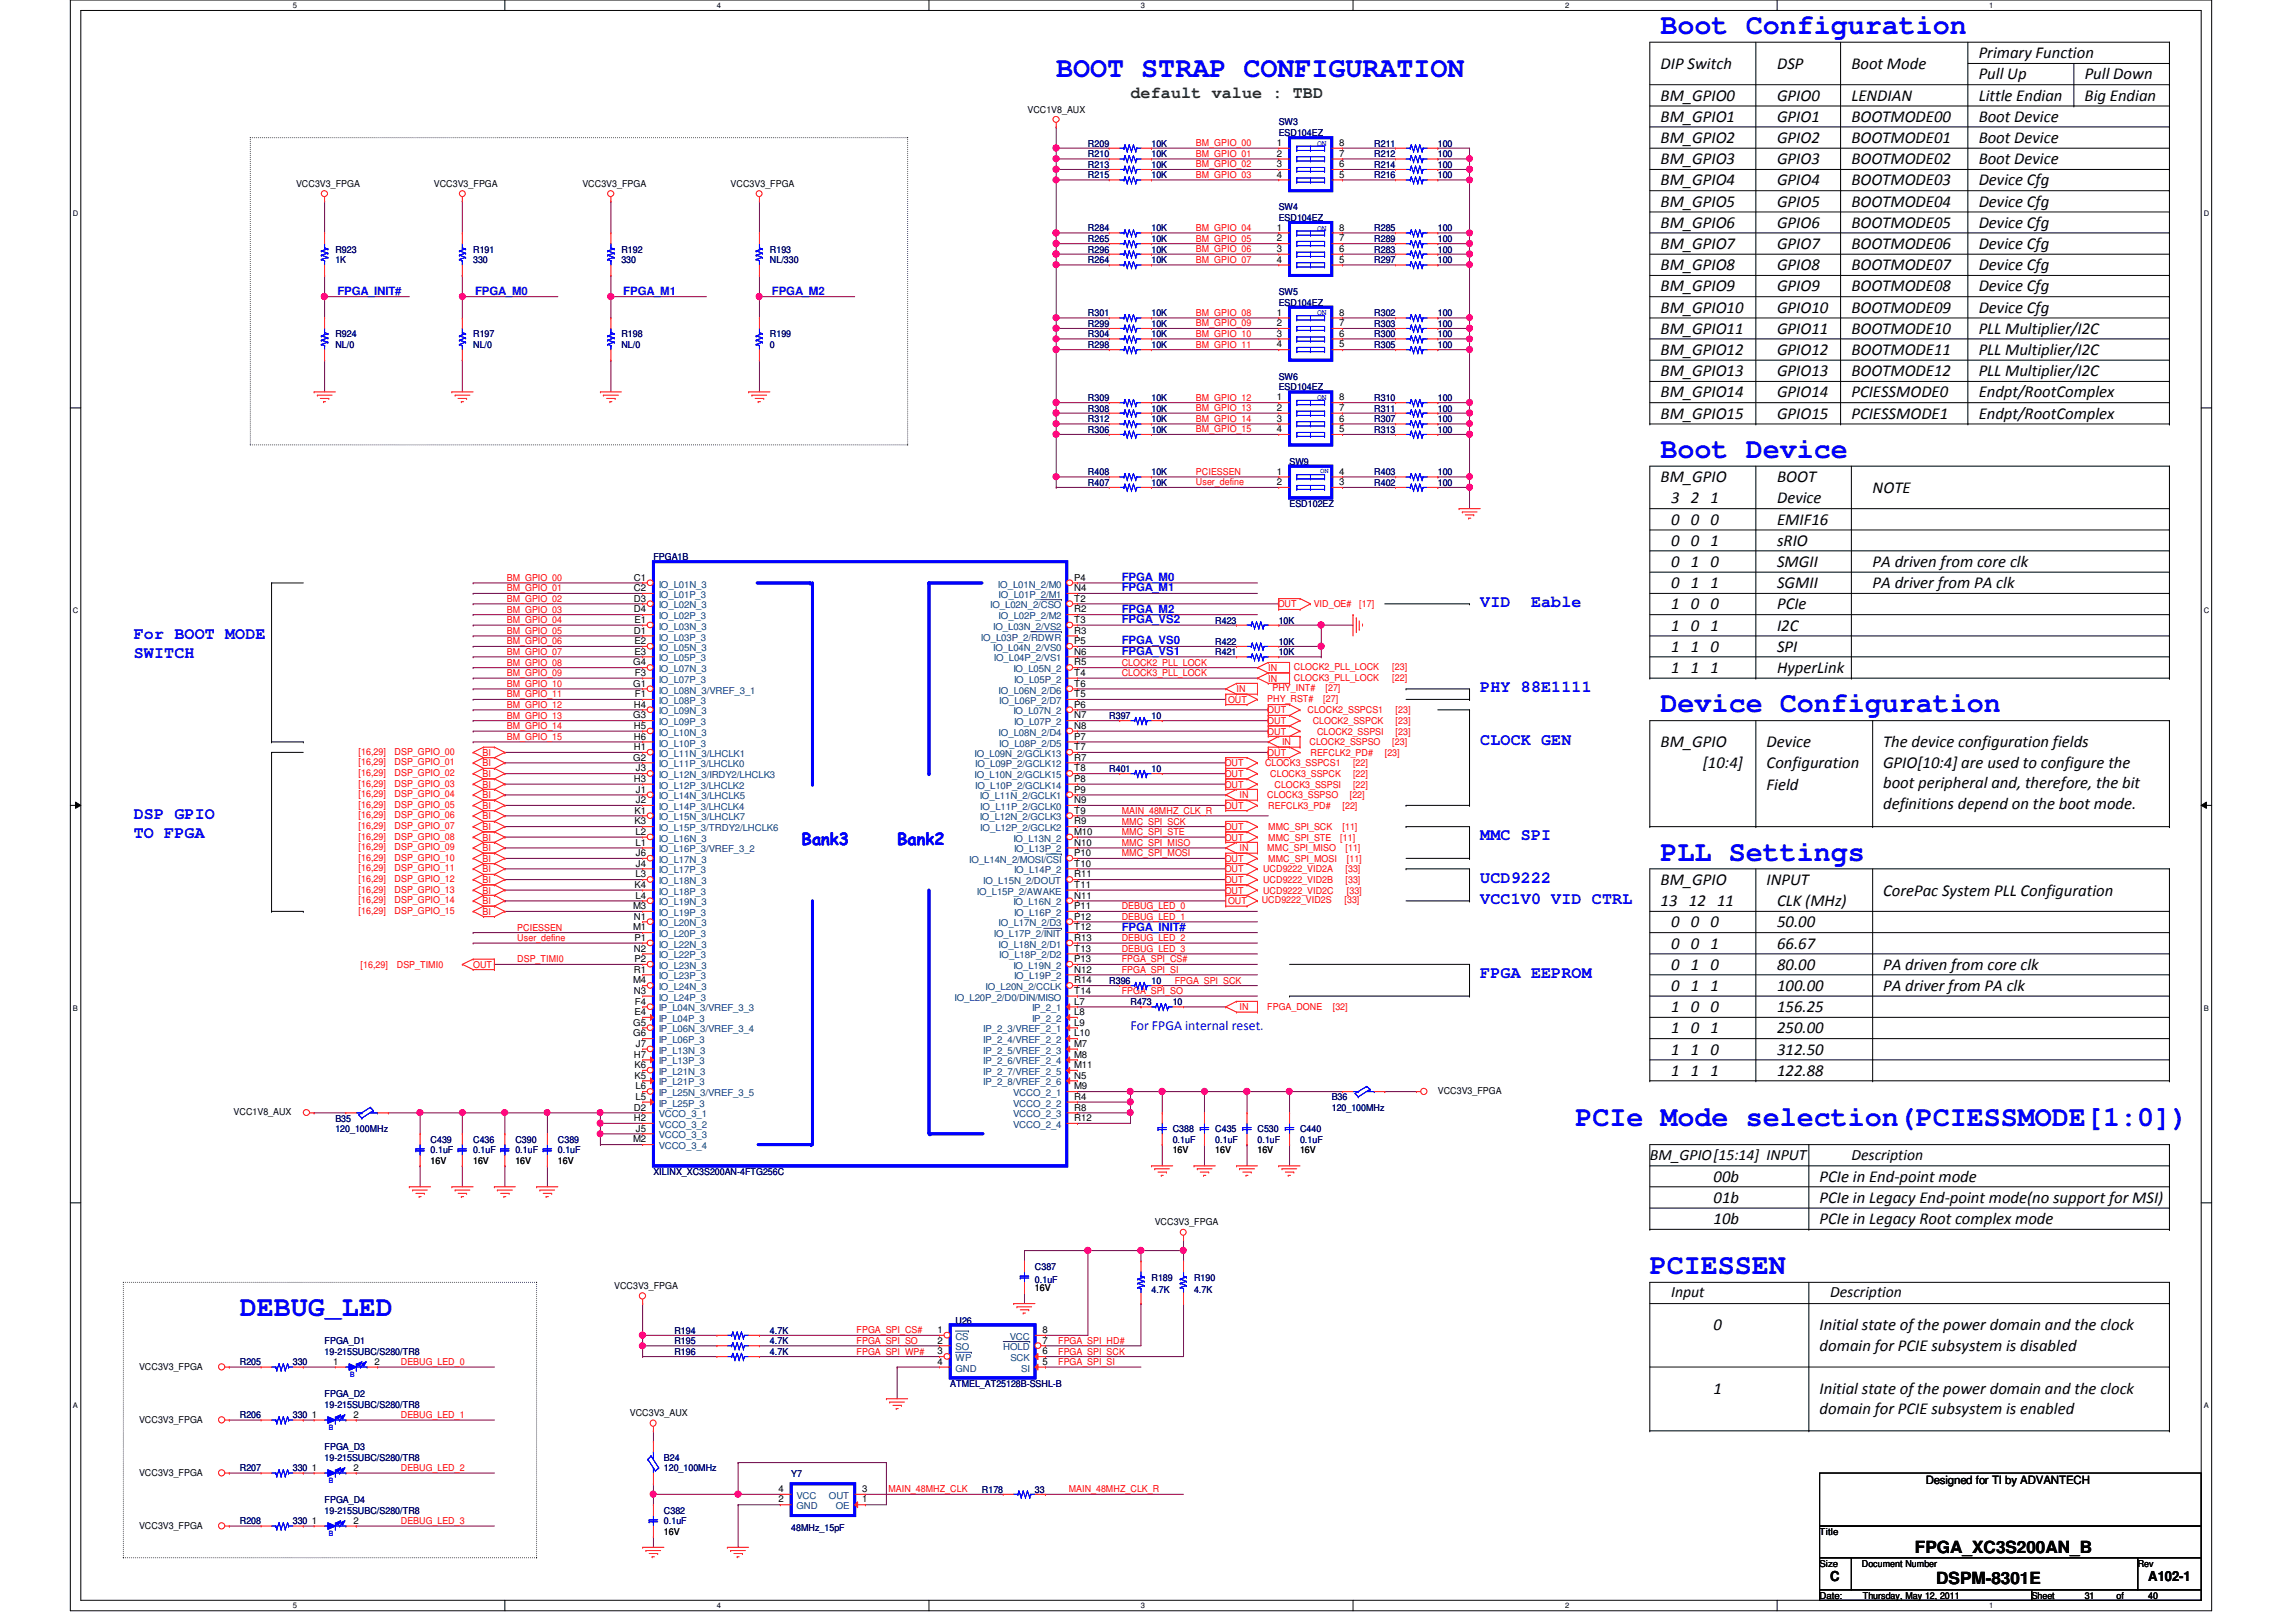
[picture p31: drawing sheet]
<svg xmlns="http://www.w3.org/2000/svg" width="297mm" height="210mm" viewBox="0 0 297 210" stroke-linecap="round" stroke-linejoin="round" font-family="sans-serif">
<defs><g id="words">
<g font-size="3.7" fill="#00f">
<text x="214.8" y="4.4">Boot Configuration</text>
<text x="136.6" y="9.9">BOOT STRAP CONFIGURATION</text>
<text x="214.8" y="59.3">Boot Device</text>
<text x="214.8" y="92.2">Device Configuration</text>
<text x="214.8" y="111.4">PLL Settings</text>
<text x="203.8" y="145.7">PCIe Mode selection(PCIESSMODE[1:0])</text>
<text x="213.4" y="164.9">PCIESSEN</text>
<text x="31" y="170.3">DEBUG_LED</text>
</g>
<g font-size="2.2">
<text x="214.8" y="8.9">DIP Switch</text>
<text x="229.9" y="8.9">DSP</text>
<text x="239.5" y="8.9">Boot Mode</text>
<text x="256" y="7.5">Primary Function</text>
<text x="256" y="10.3">Pull Up</text>
<text x="269.7" y="10.3">Pull Down</text>
<text x="214.8" y="13">BM_GPIO0</text>
<text x="214.8" y="15.8">BM_GPIO1</text>
<text x="229.9" y="13">GPIO0</text>
<text x="229.9" y="15.8">GPIO1</text>
<text x="239.5" y="13">LENDIAN</text>
<text x="239.5" y="15.8">BOOTMODE00</text>
<text x="256" y="13">Little Endian</text>
<text x="256" y="15.8">Boot Device</text>
<text x="269.7" y="13">Big Endian</text>
<text x="214.8" y="18.5">BM_GPIO2</text>
<text x="214.8" y="21.3">BM_GPIO3</text>
<text x="229.9" y="18.5">GPIO2</text>
<text x="229.9" y="21.3">GPIO3</text>
<text x="239.5" y="18.5">BOOTMODE01</text>
<text x="239.5" y="21.3">BOOTMODE02</text>
<text x="256" y="18.5">Boot Device</text>
<text x="256" y="21.3">Boot Device</text>
<text x="214.8" y="24">BM_GPIO4</text>
<text x="214.8" y="26.8">BM_GPIO5</text>
<text x="214.8" y="29.5">BM_GPIO6</text>
<text x="229.9" y="24">GPIO4</text>
<text x="229.9" y="26.8">GPIO5</text>
<text x="229.9" y="29.5">GPIO6</text>
<text x="239.5" y="24">BOOTMODE03</text>
<text x="239.5" y="26.8">BOOTMODE04</text>
<text x="239.5" y="29.5">BOOTMODE05</text>
<text x="256" y="24">Device Cfg</text>
<text x="256" y="26.8">Device Cfg</text>
<text x="256" y="29.5">Device Cfg</text>
<text x="214.8" y="32.2">BM_GPIO7</text>
<text x="214.8" y="35">BM_GPIO8</text>
<text x="229.9" y="32.2">GPIO7</text>
<text x="229.9" y="35">GPIO8</text>
<text x="239.5" y="32.2">BOOTMODE06</text>
<text x="239.5" y="35">BOOTMODE07</text>
<text x="256" y="32.2">Device Cfg</text>
<text x="256" y="35">Device Cfg</text>
<text x="214.8" y="37.7">BM_GPIO9</text>
<text x="214.8" y="40.5">BM_GPIO10</text>
<text x="229.9" y="37.7">GPIO9</text>
<text x="229.9" y="40.5">GPIO10</text>
<text x="239.5" y="37.7">BOOTMODE08</text>
<text x="239.5" y="40.5">BOOTMODE09</text>
<text x="256" y="37.7">Device Cfg</text>
<text x="256" y="40.5">Device Cfg</text>
<text x="214.8" y="43.2">BM_GPIO11</text>
<text x="214.8" y="45.9">BM_GPIO12</text>
<text x="229.9" y="43.2">GPIO11</text>
<text x="229.9" y="45.9">GPIO12</text>
<text x="239.5" y="43.2">BOOTMODE10</text>
<text x="239.5" y="45.9">BOOTMODE11</text>
<text x="256" y="43.2">PLL Multiplier/I2C</text>
<text x="256" y="45.9">PLL Multiplier/I2C</text>
<text x="214.8" y="51.4">BM_GPIO14</text>
<text x="214.8" y="48.7">BM_GPIO13</text>
<text x="229.9" y="51.4">GPIO14</text>
<text x="229.9" y="48.7">GPIO13</text>
<text x="239.5" y="51.4">PCIESSMODE0</text>
<text x="239.5" y="48.7">BOOTMODE12</text>
<text x="256" y="51.4">Endpt/RootComplex</text>
<text x="256" y="48.7">PLL Multiplier/I2C</text>
<text x="214.8" y="54.2">BM_GPIO15</text>
<text x="229.9" y="54.2">GPIO15</text>
<text x="239.5" y="54.2">PCIESSMODE1</text>
<text x="256" y="54.2">Endpt/RootComplex</text>
<text x="214.8" y="62.4">BM_GPIO</text>
<text x="216.2" y="65.2">3 2 1</text>
<text x="229.9" y="62.4">BOOT</text>
<text x="229.9" y="65.2">Device</text>
<text x="242.3" y="63.8">NOTE</text>
<text x="216.2" y="67.9">0 0 0</text>
<text x="216.2" y="70.7">0 0 1</text>
<text x="229.9" y="67.9">EMIF16</text>
<text x="229.9" y="70.7">sRIO</text>
<text x="216.2" y="73.4">0 1 0</text>
<text x="216.2" y="76.1">0 1 1</text>
<text x="229.9" y="76.1">SGMII</text>
<text x="229.9" y="73.4">SMGII</text>
<text x="242.3" y="76.1">PA driver from PA clk</text>
<text x="242.3" y="73.4">PA driven from core clk</text>
<text x="216.2" y="78.9">1 0 0</text>
<text x="216.2" y="81.6">1 0 1</text>
<text x="229.9" y="78.9">PCIe</text>
<text x="229.9" y="81.6">I2C</text>
<text x="216.2" y="84.4">1 1 0</text>
<text x="216.2" y="87.1">1 1 1</text>
<text x="229.9" y="84.4">SPI</text>
<text x="229.9" y="87.1">HyperLink</text>
<text x="214.8" y="96.7">BM_GPIO</text>
<text x="220.3" y="99.4">[10:4]</text>
<text x="228.6" y="99.4">Configuration</text>
<text x="228.6" y="96.7">Device</text>
<text x="243.6" y="96.7">The device configuration fields</text>
<text x="243.6" y="99.4">GPIO[10:4] are used to configure the</text>
<text x="228.6" y="102.2">Field</text>
<text x="243.6" y="102">boot peripheral and, therefore, the bit</text>
<text x="243.6" y="104.7">definitions depend on the boot mode.</text>
<text x="214.8" y="114.5">BM_GPIO</text>
<text x="214.8" y="117.3">13 12 11</text>
<text x="228.6" y="114.5">INPUT</text>
<text x="229.9" y="117.3">CLK (MHz)</text>
<text x="243.6" y="115.9">CorePac System PLL Configuration</text>
<text x="216.2" y="120">0 0 0</text>
<text x="216.2" y="122.8">0 0 1</text>
<text x="216.2" y="125.5">0 1 0</text>
<text x="229.9" y="120">50.00</text>
<text x="229.9" y="122.8">66.67</text>
<text x="229.9" y="125.5">80.00</text>
<text x="243.6" y="125.5">PA driven from core clk</text>
<text x="216.2" y="128.2">0 1 1</text>
<text x="216.2" y="131">1 0 0</text>
<text x="229.9" y="128.2">100.00</text>
<text x="229.9" y="131">156.25</text>
<text x="243.6" y="128.2">PA driver from PA clk</text>
<text x="216.2" y="133.7">1 0 1</text>
<text x="216.2" y="136.5">1 1 0</text>
<text x="229.9" y="133.7">250.00</text>
<text x="229.9" y="136.5">312.50</text>
<text x="216.2" y="139.2">1 1 1</text>
<text x="229.9" y="139.2">122.88</text>
<text x="221.7" y="153">00b</text>
<text x="221.7" y="155.7">01b</text>
<text x="235.4" y="155.7">PCIe in Legacy End-point mode(no support for MSI)</text>
<text x="235.4" y="153">PCIe in End-point mode</text>
<text x="221.7" y="158.4">10b</text>
<text x="235.4" y="158.4">PCIe in Legacy Root complex mode</text>
<text x="221.7" y="172.1">0</text>
<text x="235.4" y="172.1">Initial state of the power domain and the clock</text>
<text x="235.4" y="174.8">domain for PCIE subsystem is disabled</text>
<text x="221.7" y="180.4">1</text>
<text x="235.4" y="183">domain for PCIE subsystem is enabled</text>
<text x="235.4" y="180.4">Initial state of the power domain and the clock</text>
<text x="247.7" y="200.9">FPGA_XC3S200AN_B</text>
<text x="250.5" y="205">DSPM-8301E</text>
</g>
<text font-size="2.2" fill="#008000" x="146.3" y="12.7">default value : TBD</text>
<g font-size="2.2" fill="#00f">
<text x="17.3" y="82.7">For BOOT MODE</text>
<text x="191.5" y="78.6">VID</text>
<text x="198.1" y="78.6">Eable</text>
<text x="17.3" y="85.1">SWITCH</text>
<text x="191.5" y="89.5">PHY 88E1111</text>
<text x="191.5" y="96.4">CLOCK GEN</text>
<text x="17.3" y="106">DSP GPIO</text>
<text x="17.3" y="108.4">TO FPGA</text>
<text x="103.7" y="109.4">Bank3</text>
<text x="116.1" y="109.4">Bank2</text>
<text x="191.5" y="108.8">MMC SPI</text>
<text x="191.5" y="114.2">UCD9222</text>
<text x="191.5" y="117">VCC1V0 VID CTRL</text>
<text x="191.5" y="126.6">FPGA EEPROM</text>
</g>
<g font-size="2">
<text x="213.4" y="150.1">BM_GPIO[15:14] INPUT</text>
<text x="239.5" y="150.1">Description</text>
<text x="216.2" y="167.9">Input</text>
<text x="236.8" y="167.9">Description</text>
</g>
<text font-size="1.8" fill="#00f" x="146.3" y="133.3">For FPGA internal reset.</text>
<g font-size="1.8">
<text x="236.8" y="204.6">C</text>
<text x="277.9" y="204.6">A102-1</text>
</g>
<g font-size="1.5" fill="#00f">
<text x="43.6" y="38.1">FPGA_INIT#</text>
<text x="61.5" y="38.1">FPGA_M0</text>
<text x="80.6" y="38.1">FPGA_M1</text>
<text x="99.9" y="38.1">FPGA_M2</text>
<text x="145.1" y="75.2">FPGA_M0</text>
<text x="145.1" y="76.5">FPGA_M1</text>
<text x="145.1" y="79.3">FPGA_M2</text>
<text x="145.1" y="83.4">FPGA_VS0</text>
<text x="145.1" y="80.6">FPGA_VS2</text>
<text x="145.1" y="84.8">FPGA_VS1</text>
<text x="145.1" y="120.4">FPGA_INIT#</text>
</g>
<text font-size="1.5" x="249.1" y="192">Designed for TI by ADVANTECH</text>
<g font-size="1.2">
<text x="132.9" y="14.6">VCC1V8_AUX</text>
<text x="165.2" y="18.9">1</text>
<text x="165.2" y="20.3">2</text>
<text x="165.2" y="21.6">3</text>
<text x="165.2" y="23">4</text>
<text x="173.3" y="23">5</text>
<text x="173.3" y="18.9">8</text>
<text x="173.3" y="21.6">6</text>
<text x="173.3" y="20.3">7</text>
<text x="38.3" y="24.2">VCC3V3_FPGA</text>
<text x="56.1" y="24.2">VCC3V3_FPGA</text>
<text x="75.3" y="24.2">VCC3V3_FPGA</text>
<text x="94.5" y="24.2">VCC3V3_FPGA</text>
<text x="165.2" y="29.8">1</text>
<text x="173.3" y="29.8">8</text>
<text x="165.2" y="31.2">2</text>
<text x="165.2" y="32.6">3</text>
<text x="165.2" y="34">4</text>
<text x="173.3" y="34">5</text>
<text x="173.3" y="32.6">6</text>
<text x="173.3" y="31.2">7</text>
<text x="165.2" y="40.9">1</text>
<text x="173.3" y="40.9">8</text>
<text x="165.2" y="42.2">2</text>
<text x="165.2" y="43.6">3</text>
<text x="165.2" y="45">4</text>
<text x="173.3" y="45">5</text>
<text x="173.3" y="43.6">6</text>
<text x="173.3" y="42.2">7</text>
<text x="165.2" y="51.8">1</text>
<text x="165.2" y="53.2">2</text>
<text x="173.3" y="51.8">8</text>
<text x="173.3" y="53.2">7</text>
<text x="165.2" y="54.6">3</text>
<text x="165.2" y="55.9">4</text>
<text x="173.3" y="55.9">5</text>
<text x="173.3" y="54.6">6</text>
<text x="165.2" y="61.4">1</text>
<text x="165.2" y="62.8">2</text>
<text x="173.3" y="61.4">4</text>
<text x="173.3" y="62.8">3</text>
<text x="82" y="75.1">C1</text>
<text x="82" y="76.5">C2</text>
<text x="82" y="77.9">D3</text>
<text x="139" y="75.1">P4</text>
<text x="139" y="76.5">N4</text>
<text x="139" y="77.9">T2</text>
<text x="82" y="79.2">D4</text>
<text x="82" y="82">D1</text>
<text x="82.1" y="80.6">E1</text>
<text x="82.1" y="83.4">E2</text>
<text x="139" y="79.2">R2</text>
<text x="139" y="80.6">T3</text>
<text x="139" y="82">R3</text>
<text x="139" y="83.4">P5</text>
<text x="81.9" y="86.1">G4</text>
<text x="81.9" y="88.9">G1</text>
<text x="82.1" y="84.7">E3</text>
<text x="82.1" y="87.5">F3</text>
<text x="139" y="84.7">N6</text>
<text x="139" y="86.1">R5</text>
<text x="139" y="87.5">T4</text>
<text x="139" y="88.9">T6</text>
<text x="81.9" y="93">G3</text>
<text x="82" y="91.6">H4</text>
<text x="82" y="94.3">H5</text>
<text x="82" y="95.7">H6</text>
<text x="82.1" y="90.2">F1</text>
<text x="139" y="90.2">T5</text>
<text x="139" y="91.6">P6</text>
<text x="139" y="93">N7</text>
<text x="139" y="94.3">N8</text>
<text x="139" y="95.7">P7</text>
<text x="81.9" y="98.4">G2</text>
<text x="82" y="97.1">H1</text>
<text x="82" y="101.2">H3</text>
<text x="82.3" y="99.8">J3</text>
<text x="139" y="97.1">T7</text>
<text x="139" y="98.4">R7</text>
<text x="139" y="99.8">T8</text>
<text x="139" y="101.2">P8</text>
<text x="82.1" y="105.3">K1</text>
<text x="82.1" y="106.7">K3</text>
<text x="82.3" y="102.6">J1</text>
<text x="82.3" y="103.9">J2</text>
<text x="139" y="102.6">P9</text>
<text x="139" y="103.9">N9</text>
<text x="139" y="105.3">T9</text>
<text x="139" y="106.7">R9</text>
<text x="82.2" y="108">L2</text>
<text x="82.2" y="109.4">L1</text>
<text x="82.2" y="113.5">L3</text>
<text x="82.3" y="110.8">J6</text>
<text x="82.3" y="112.1">J4</text>
<text x="139" y="108">M10</text>
<text x="139" y="109.4">N10</text>
<text x="139" y="110.8">P10</text>
<text x="139" y="112.1">T10</text>
<text x="139" y="113.5">R11</text>
<text x="81.9" y="117.6">M3</text>
<text x="82" y="119">N1</text>
<text x="82.1" y="114.9">K4</text>
<text x="82.2" y="116.3">L4</text>
<text x="139" y="114.9">T11</text>
<text x="139" y="116.3">N11</text>
<text x="139" y="117.6">P11</text>
<text x="139" y="119">P12</text>
<text x="81.9" y="120.4">M1</text>
<text x="82" y="123.1">N2</text>
<text x="82" y="125.9">R1</text>
<text x="82.1" y="121.8">P1</text>
<text x="82.1" y="124.5">P2</text>
<text x="139" y="120.4">T12</text>
<text x="139" y="121.8">R13</text>
<text x="139" y="123.1">T13</text>
<text x="139" y="124.5">P13</text>
<text x="139" y="125.9">N12</text>
<text x="81.9" y="127.3">M4</text>
<text x="82" y="128.6">N3</text>
<text x="82.1" y="131.4">E4</text>
<text x="82.1" y="130">F4</text>
<text x="139" y="127.3">R14</text>
<text x="139" y="128.6">T14</text>
<text x="139" y="130">L7</text>
<text x="139" y="131.4">L8</text>
<text x="81.9" y="132.7">G5</text>
<text x="81.9" y="134.1">G6</text>
<text x="82" y="136.9">H7</text>
<text x="82.3" y="135.5">J7</text>
<text x="139" y="132.7">L9</text>
<text x="139" y="134.1">L10</text>
<text x="139" y="135.5">M7</text>
<text x="139" y="136.9">M8</text>
<text x="82" y="143.7">D2</text>
<text x="82.1" y="138.2">K6</text>
<text x="82.1" y="139.6">K5</text>
<text x="82.2" y="141">L6</text>
<text x="82.2" y="142.3">L5</text>
<text x="139" y="138.2">M11</text>
<text x="139" y="139.6">N5</text>
<text x="139" y="141">M9</text>
<text x="139" y="142.3">R4</text>
<text x="139" y="143.7">R8</text>
<text x="186" y="141.6">VCC3V3_FPGA</text>
<text x="30.2" y="144.3">VCC1V8_AUX</text>
<text x="81.9" y="147.8">M2</text>
<text x="82" y="145.1">H2</text>
<text x="82.3" y="146.4">J5</text>
<text x="139" y="145.1">R12</text>
<text x="151.7" y="149.3">16V</text>
<text x="157.2" y="149.3">16V</text>
<text x="162.7" y="149.3">16V</text>
<text x="168.2" y="149.3">16V</text>
<text x="55.7" y="150.6">16V</text>
<text x="61.2" y="150.6">16V</text>
<text x="66.7" y="150.6">16V</text>
<text x="72.2" y="150.6">16V</text>
<text x="149.4" y="158.6">VCC3V3_FPGA</text>
<text x="79.5" y="166.8">VCC3V3_FPGA</text>
<text x="133.9" y="167.1">16V</text>
<text x="121.3" y="172.5">1</text>
<text x="121.3" y="173.9">2</text>
<text x="134.9" y="173.9">7</text>
<text x="134.9" y="172.5">8</text>
<text x="18" y="177.2">VCC3V3_FPGA</text>
<text x="43.1" y="176.6">1</text>
<text x="48.5" y="176.6">2</text>
<text x="121.3" y="175.3">3</text>
<text x="121.3" y="176.6">4</text>
<text x="134.9" y="176.6">5</text>
<text x="134.9" y="175.3">6</text>
<text x="18" y="184.1">VCC3V3_FPGA</text>
<text x="40.3" y="183.5">1</text>
<text x="45.7" y="183.5">2</text>
<text x="81.5" y="183.3">VCC3V3_AUX</text>
<text x="18" y="191">VCC3V3_FPGA</text>
<text x="40.3" y="190.3">1</text>
<text x="45.7" y="190.3">2</text>
<text x="18" y="197.8">VCC3V3_FPGA</text>
<text x="40.3" y="197.2">1</text>
<text x="45.7" y="197.2">2</text>
<text x="100.7" y="193.1">4</text>
<text x="100.7" y="194.4">2</text>
<text x="111.5" y="193.1">3</text>
<text x="111.5" y="194.4">1</text>
<text x="85.9" y="198.6">16V</text>
<text x="235.4" y="198.6">Title</text>
<text x="235.4" y="202.7">Size</text>
<text x="240.9" y="202.7">Document Number</text>
<text x="276.6" y="202.7">Rev</text>
<text x="235.4" y="206.9">Date:</text>
<text x="241" y="206.9">Thursday, May 12, 2011</text>
<text x="262.8" y="206.9">Sheet</text>
<text x="269.7" y="206.9">31</text>
<text x="273.8" y="206.9">of</text>
<text x="277.9" y="206.9">40</text>
</g>
<g font-size="1.2" fill="#000080">
<text x="165.4" y="16.2">SW3</text>
<text x="165.4" y="17.6">ESD104EZ</text>
<text x="140.8" y="21.7">R213</text>
<text x="140.8" y="20.3">R210</text>
<text x="140.8" y="23.1">R215</text>
<text x="140.8" y="19">R209</text>
<text x="149" y="21.7">10K</text>
<text x="149" y="20.3">10K</text>
<text x="149" y="23.1">10K</text>
<text x="149" y="19">10K</text>
<text x="177.8" y="19">R211</text>
<text x="177.8" y="23.1">R216</text>
<text x="177.8" y="20.3">R212</text>
<text x="177.8" y="21.7">R214</text>
<text x="186" y="19">100</text>
<text x="186" y="23.1">100</text>
<text x="186" y="20.3">100</text>
<text x="186" y="21.7">100</text>
<text x="140.8" y="29.9">R284</text>
<text x="149" y="29.9">10K</text>
<text x="165.4" y="27.2">SW4</text>
<text x="165.4" y="28.6">ESD104EZ</text>
<text x="177.8" y="29.9">R285</text>
<text x="186" y="29.9">100</text>
<text x="43.4" y="32.7">R923</text>
<text x="43.4" y="34">1K</text>
<text x="61.2" y="32.7">R191</text>
<text x="61.2" y="34">330</text>
<text x="80.4" y="32.7">R192</text>
<text x="80.4" y="34">330</text>
<text x="99.6" y="32.7">R193</text>
<text x="99.6" y="34">NL/330</text>
<text x="140.8" y="34">R264</text>
<text x="140.8" y="32.7">R296</text>
<text x="140.8" y="31.3">R265</text>
<text x="149" y="34">10K</text>
<text x="149" y="32.7">10K</text>
<text x="149" y="31.3">10K</text>
<text x="177.8" y="34">R297</text>
<text x="177.8" y="32.7">R283</text>
<text x="177.8" y="31.3">R289</text>
<text x="186" y="34">100</text>
<text x="186" y="32.7">100</text>
<text x="186" y="31.3">100</text>
<text x="140.8" y="40.9">R301</text>
<text x="149" y="40.9">10K</text>
<text x="165.4" y="38.1">SW5</text>
<text x="165.4" y="39.5">ESD104EZ</text>
<text x="177.8" y="40.9">R302</text>
<text x="186" y="40.9">100</text>
<text x="43.4" y="43.6">R924</text>
<text x="43.4" y="45">NL/0</text>
<text x="61.2" y="43.6">R197</text>
<text x="61.2" y="45">NL/0</text>
<text x="80.4" y="43.6">R198</text>
<text x="80.4" y="45">NL/0</text>
<text x="99.6" y="43.6">R199</text>
<text x="99.6" y="45">0</text>
<text x="140.8" y="42.3">R299</text>
<text x="140.8" y="45">R298</text>
<text x="140.8" y="43.6">R304</text>
<text x="149" y="42.3">10K</text>
<text x="149" y="45">10K</text>
<text x="149" y="43.6">10K</text>
<text x="177.8" y="45">R305</text>
<text x="177.8" y="42.3">R303</text>
<text x="177.8" y="43.6">R300</text>
<text x="186" y="45">100</text>
<text x="186" y="42.3">100</text>
<text x="186" y="43.6">100</text>
<text x="140.8" y="53.3">R308</text>
<text x="140.8" y="51.9">R309</text>
<text x="149" y="53.3">10K</text>
<text x="149" y="51.9">10K</text>
<text x="165.4" y="49.1">SW6</text>
<text x="165.4" y="50.5">ESD104EZ</text>
<text x="177.8" y="51.9">R310</text>
<text x="177.8" y="53.3">R311</text>
<text x="186" y="51.9">100</text>
<text x="186" y="53.3">100</text>
<text x="140.8" y="54.6">R312</text>
<text x="140.8" y="56">R306</text>
<text x="149" y="54.6">10K</text>
<text x="149" y="56">10K</text>
<text x="177.8" y="54.6">R307</text>
<text x="177.8" y="56">R313</text>
<text x="186" y="54.6">100</text>
<text x="186" y="56">100</text>
<text x="140.8" y="62.9">R407</text>
<text x="140.8" y="61.5">R408</text>
<text x="149" y="62.9">10K</text>
<text x="149" y="61.5">10K</text>
<text x="166.8" y="60.1">SW9</text>
<text x="166.8" y="65.6">ESD102EZ</text>
<text x="177.8" y="62.9">R402</text>
<text x="177.8" y="61.5">R403</text>
<text x="186" y="62.9">100</text>
<text x="186" y="61.5">100</text>
<text x="84.5" y="72.4">FPGA1B</text>
<text x="157.2" y="83.4">R422</text>
<text x="157.2" y="80.7">R423</text>
<text x="165.4" y="83.4">10K</text>
<text x="165.4" y="80.7">10K</text>
<text x="157.2" y="84.8">R421</text>
<text x="165.4" y="84.8">10K</text>
<text x="143.5" y="93">R397</text>
<text x="149" y="93">10</text>
<text x="143.5" y="99.9">R401</text>
<text x="149" y="99.9">10</text>
<text x="143.5" y="127.3">R396</text>
<text x="146.3" y="130">R473</text>
<text x="149" y="127.3">10</text>
<text x="151.7" y="130">10</text>
<text x="172.3" y="142.4">B36</text>
<text x="172.3" y="143.8">120_100MHz</text>
<text x="43.4" y="145.2">B35</text>
<text x="43.4" y="146.5">120_100MHz</text>
<text x="55.7" y="147.9">C439</text>
<text x="55.7" y="149.3">0.1uF</text>
<text x="61.2" y="147.9">C436</text>
<text x="61.2" y="149.3">0.1uF</text>
<text x="66.7" y="147.9">C390</text>
<text x="66.7" y="149.3">0.1uF</text>
<text x="72.2" y="147.9">C389</text>
<text x="72.2" y="149.3">0.1uF</text>
<text x="151.7" y="146.5">C388</text>
<text x="151.7" y="147.9">0.1uF</text>
<text x="157.2" y="146.5">C435</text>
<text x="157.2" y="147.9">0.1uF</text>
<text x="162.7" y="146.5">C530</text>
<text x="162.7" y="147.9">0.1uF</text>
<text x="168.2" y="146.5">C440</text>
<text x="168.2" y="147.9">0.1uF</text>
<text x="84.5" y="152">XILINX_XC3S200AN-4FTG256C</text>
<text x="133.9" y="164.3">C387</text>
<text x="133.9" y="166">0.1uF</text>
<text x="149" y="165.7">R189</text>
<text x="149" y="167.3">4.7K</text>
<text x="154.5" y="165.7">R190</text>
<text x="154.5" y="167.3">4.7K</text>
<text x="42" y="173.9">FPGA_D1</text>
<text x="87.2" y="173.9">R195</text>
<text x="87.2" y="172.6">R194</text>
<text x="99.6" y="173.9">4.7K</text>
<text x="99.6" y="172.6">4.7K</text>
<text x="123.6" y="171.3">U26</text>
<text x="31" y="176.7">R205</text>
<text x="37.9" y="176.7">330</text>
<text x="42" y="175.3">19-215SUBC/S280/TR8</text>
<text x="87.2" y="175.3">R196</text>
<text x="99.6" y="175.3">4.7K</text>
<text x="122.9" y="179.5">ATMEL_AT25128B-SSHL-B</text>
<text x="31" y="183.6">R206</text>
<text x="37.9" y="183.6">330</text>
<text x="42" y="180.8">FPGA_D2</text>
<text x="42" y="182.2">19-215SUBC/S280/TR8</text>
<text x="31" y="190.4">R207</text>
<text x="37.9" y="190.4">330</text>
<text x="42" y="187.7">FPGA_D3</text>
<text x="42" y="189">19-215SUBC/S280/TR8</text>
<text x="85.9" y="189">B24</text>
<text x="85.9" y="190.4">120_100MHz</text>
<text x="102.4" y="191.1">Y7</text>
<text x="31" y="197.3">R208</text>
<text x="37.9" y="197.3">330</text>
<text x="42" y="194.5">FPGA_D4</text>
<text x="42" y="195.9">19-215SUBC/S280/TR8</text>
<text x="85.9" y="195.9">C382</text>
<text x="85.9" y="197.3">0.1uF</text>
<text x="127" y="193.2">R178</text>
<text x="133.9" y="193.2">33</text>
<text x="102.4" y="198.1">48MHz_15pF</text>
</g>
<g font-size="1.2" fill="#f00">
<text x="154.7" y="18.9">BM_GPIO_00</text>
<text x="154.7" y="20.3">BM_GPIO_01</text>
<text x="154.7" y="21.7">BM_GPIO_02</text>
<text x="154.7" y="23">BM_GPIO_03</text>
<text x="154.7" y="29.9">BM_GPIO_04</text>
<text x="154.7" y="31.3">BM_GPIO_05</text>
<text x="154.7" y="32.6">BM_GPIO_06</text>
<text x="154.7" y="34">BM_GPIO_07</text>
<text x="154.7" y="40.9">BM_GPIO_08</text>
<text x="154.7" y="42.2">BM_GPIO_09</text>
<text x="154.7" y="43.6">BM_GPIO_10</text>
<text x="154.7" y="45">BM_GPIO_11</text>
<text x="154.7" y="51.9">BM_GPIO_12</text>
<text x="154.7" y="53.2">BM_GPIO_13</text>
<text x="154.7" y="54.6">BM_GPIO_14</text>
<text x="154.7" y="56">BM_GPIO_15</text>
<text x="154.7" y="61.5">PCIESSEN</text>
<text x="154.7" y="62.8">User_define</text>
<text x="65.6" y="75.2">BM_GPIO_00</text>
<text x="65.6" y="77.9">BM_GPIO_02</text>
<text x="65.6" y="76.5">BM_GPIO_01</text>
<text x="65.6" y="82">BM_GPIO_05</text>
<text x="65.6" y="83.4">BM_GPIO_06</text>
<text x="65.6" y="80.6">BM_GPIO_04</text>
<text x="65.6" y="79.3">BM_GPIO_03</text>
<text x="165.3" y="78.6">OUT</text>
<text x="170" y="78.6">VID_OE#</text>
<text x="175.8" y="78.6">[17]</text>
<text x="65.6" y="86.1">BM_GPIO_08</text>
<text x="65.6" y="84.8">BM_GPIO_07</text>
<text x="65.6" y="88.9">BM_GPIO_10</text>
<text x="65.6" y="87.5">BM_GPIO_09</text>
<text x="145.1" y="87.5">CLOCK3_PLL_LOCK</text>
<text x="145.1" y="86.1">CLOCK2_PLL_LOCK</text>
<text x="160" y="89.6">IN</text>
<text x="164.1" y="86.9">IN</text>
<text x="164.1" y="88.2">IN</text>
<text x="164.6" y="89.5">PHY_INT#</text>
<text x="167.4" y="86.7">CLOCK2_PLL_LOCK</text>
<text x="167.4" y="88.1">CLOCK3_PLL_LOCK</text>
<text x="171.5" y="89.5">[27]</text>
<text x="180.1" y="86.7">[23]</text>
<text x="180.1" y="88.1">[22]</text>
<text x="65.6" y="94.4">BM_GPIO_14</text>
<text x="65.6" y="93">BM_GPIO_13</text>
<text x="65.6" y="91.6">BM_GPIO_12</text>
<text x="65.6" y="90.3">BM_GPIO_11</text>
<text x="65.6" y="95.8">BM_GPIO_15</text>
<text x="158.9" y="91">OUT</text>
<text x="164" y="93.7">OUT</text>
<text x="164" y="90.8">PHY_RST#</text>
<text x="164" y="95.1">OUT</text>
<text x="164" y="92.3">OUT</text>
<text x="169.2" y="92.3">CLOCK2_SSPCS1</text>
<text x="169.8" y="93.7">CLOCK2_SSPCK</text>
<text x="170.4" y="95.1">CLOCK2_SSPSI</text>
<text x="171.2" y="90.8">[27]</text>
<text x="180.5" y="93.7">[23]</text>
<text x="180.5" y="95.1">[23]</text>
<text x="180.5" y="92.3">[23]</text>
<text x="46.4" y="97.7">[16,29]</text>
<text x="46.4" y="99.1">[16,29]</text>
<text x="46.4" y="100.4">[16,29]</text>
<text x="46.4" y="101.8">[16,29]</text>
<text x="51.1" y="97.7">DSP_GPIO_00</text>
<text x="51.1" y="99.1">DSP_GPIO_01</text>
<text x="51.1" y="100.4">DSP_GPIO_02</text>
<text x="51.1" y="101.8">DSP_GPIO_03</text>
<text x="62.4" y="97.8">BI</text>
<text x="62.4" y="99.2">BI</text>
<text x="62.4" y="100.6">BI</text>
<text x="62.4" y="101.9">BI</text>
<text x="158.5" y="100.6">OUT</text>
<text x="158.5" y="101.9">OUT</text>
<text x="158.5" y="99.2">OUT</text>
<text x="163.7" y="99.2">CLOCK3_SSPCS1</text>
<text x="164" y="97.8">OUT</text>
<text x="164.3" y="100.6">CLOCK3_SSPCK</text>
<text x="164.9" y="101.9">CLOCK3_SSPSI</text>
<text x="165.9" y="96.4">IN</text>
<text x="169.4" y="96.4">CLOCK2_SSPSO</text>
<text x="169.5" y="97.8">REFCLK2_PD#</text>
<text x="175" y="100.6">[22]</text>
<text x="175" y="101.9">[22]</text>
<text x="175" y="99.2">[22]</text>
<text x="179.2" y="97.8">[23]</text>
<text x="180.1" y="96.4">[23]</text>
<text x="46.4" y="103.2">[16,29]</text>
<text x="46.4" y="104.6">[16,29]</text>
<text x="46.4" y="105.9">[16,29]</text>
<text x="46.4" y="107.3">[16,29]</text>
<text x="51.1" y="103.2">DSP_GPIO_04</text>
<text x="51.1" y="104.6">DSP_GPIO_05</text>
<text x="51.1" y="105.9">DSP_GPIO_06</text>
<text x="51.1" y="107.3">DSP_GPIO_07</text>
<text x="62.4" y="103.3">BI</text>
<text x="62.4" y="104.7">BI</text>
<text x="62.4" y="106">BI</text>
<text x="62.4" y="107.4">BI</text>
<text x="145.1" y="106.7">MMC_SPI_SCK</text>
<text x="145.1" y="105.3">MAIN_48MHZ_CLK_R</text>
<text x="158.5" y="107.4">OUT</text>
<text x="158.5" y="104.7">OUT</text>
<text x="160.4" y="103.3">IN</text>
<text x="164" y="103.3">CLOCK3_SSPSO</text>
<text x="164.1" y="104.7">REFCLK3_PD#</text>
<text x="164.1" y="107.4">MMC_SPI_SCK</text>
<text x="173.7" y="107.4">[11]</text>
<text x="173.7" y="104.7">[22]</text>
<text x="174.6" y="103.3">[22]</text>
<text x="46.4" y="108.7">[16,29]</text>
<text x="46.4" y="110">[16,29]</text>
<text x="46.4" y="111.4">[16,29]</text>
<text x="46.4" y="112.8">[16,29]</text>
<text x="51.1" y="108.7">DSP_GPIO_08</text>
<text x="51.1" y="110">DSP_GPIO_09</text>
<text x="51.1" y="111.4">DSP_GPIO_10</text>
<text x="51.1" y="112.8">DSP_GPIO_11</text>
<text x="62.4" y="108.8">BI</text>
<text x="62.4" y="110.2">BI</text>
<text x="62.4" y="111.5">BI</text>
<text x="62.4" y="112.9">BI</text>
<text x="145.1" y="108.1">MMC_SPI_STE</text>
<text x="145.1" y="110.8">MMC_SPI_MOSI</text>
<text x="145.1" y="109.5">MMC_SPI_MISO</text>
<text x="158.5" y="108.8">OUT</text>
<text x="158.5" y="111.5">OUT</text>
<text x="158.5" y="112.9">OUT</text>
<text x="160.4" y="110.2">IN</text>
<text x="163.4" y="112.9">UCD9222_VID2A</text>
<text x="164" y="110.2">MMC_SPI_MISO</text>
<text x="164.1" y="108.8">MMC_SPI_STE</text>
<text x="164.1" y="111.5">MMC_SPI_MOSI</text>
<text x="173.4" y="108.8">[11]</text>
<text x="174.1" y="110.2">[11]</text>
<text x="174.1" y="112.9">[33]</text>
<text x="174.2" y="111.5">[11]</text>
<text x="46.4" y="114.1">[16,29]</text>
<text x="46.4" y="115.5">[16,29]</text>
<text x="46.4" y="116.9">[16,29]</text>
<text x="46.4" y="118.3">[16,29]</text>
<text x="51.1" y="114.1">DSP_GPIO_12</text>
<text x="51.1" y="115.5">DSP_GPIO_13</text>
<text x="51.1" y="116.9">DSP_GPIO_14</text>
<text x="51.1" y="118.3">DSP_GPIO_15</text>
<text x="62.4" y="114.3">BI</text>
<text x="62.4" y="115.7">BI</text>
<text x="62.4" y="117">BI</text>
<text x="62.4" y="118.4">BI</text>
<text x="145.1" y="119">DEBUG_LED_1</text>
<text x="145.1" y="117.7">DEBUG_LED_0</text>
<text x="158.5" y="114.3">OUT</text>
<text x="158.5" y="115.7">OUT</text>
<text x="158.9" y="117">OUT</text>
<text x="163.2" y="116.9">UCD9222_VID2S</text>
<text x="163.4" y="114.3">UCD9222_VID2B</text>
<text x="163.4" y="115.7">UCD9222_VID2C</text>
<text x="173.9" y="116.9">[33]</text>
<text x="174.1" y="114.3">[33]</text>
<text x="174.2" y="115.7">[33]</text>
<text x="46.6" y="125.3">[16,29]</text>
<text x="51.3" y="125.3">DSP_TIMI0</text>
<text x="61.2" y="125.3">OUT</text>
<text x="66.9" y="120.4">PCIESSEN</text>
<text x="66.9" y="121.8">User_define</text>
<text x="66.9" y="124.5">DSP_TIMI0</text>
<text x="145.1" y="124.5">FPGA_SPI_CS#</text>
<text x="145.1" y="125.9">FPGA_SPI_SI</text>
<text x="145.1" y="121.8">DEBUG_LED_2</text>
<text x="145.1" y="123.2">DEBUG_LED_3</text>
<text x="145.1" y="128.7">FPGA_SPI_SO</text>
<text x="152" y="127.3">FPGA_SPI_SCK</text>
<text x="160.4" y="130.7">IN</text>
<text x="164" y="130.7">FPGA_DONE</text>
<text x="172.4" y="130.7">[32]</text>
<text x="110.8" y="172.6">FPGA_SPI_CS#</text>
<text x="110.8" y="173.9">FPGA_SPI_SO</text>
<text x="136.9" y="173.9">FPGA_SPI_HD#</text>
<text x="51.9" y="176.7">DEBUG_LED_0</text>
<text x="110.8" y="175.3">FPGA_SPI_WP#</text>
<text x="136.9" y="176.7">FPGA_SPI_SI</text>
<text x="136.9" y="175.3">FPGA_SPI_SCK</text>
<text x="51.9" y="183.5">DEBUG_LED_1</text>
<text x="51.9" y="190.4">DEBUG_LED_2</text>
<text x="51.9" y="197.2">DEBUG_LED_3</text>
<text x="114.9" y="193.1">MAIN_48MHZ_CLK</text>
<text x="138.3" y="193.1">MAIN_48MHZ_CLK_R</text>
</g>
<g font-size="1.2" fill="#004080">
<text x="85.2" y="76">IO_L01N_3</text>
<text x="85.2" y="77.4">IO_L01P_3</text>
<text x="129.1" y="76">IO_L01N_2/M0</text>
<text x="129.2" y="77.4">IO_L01P_2/M1</text>
<text x="85.2" y="78.7">IO_L02N_3</text>
<text x="85.2" y="80.1">IO_L02P_3</text>
<text x="85.2" y="81.5">IO_L03N_3</text>
<text x="85.2" y="82.9">IO_L03P_3</text>
<text x="126.9" y="82.9">IO_L03P_2/RDWR</text>
<text x="128.1" y="78.7">IO_L02N_2/CSO</text>
<text x="128.5" y="81.5">IO_L03N_2/VS2</text>
<text x="129.2" y="80.1">IO_L02P_2/M2</text>
<text x="85.2" y="84.2">IO_L05N_3</text>
<text x="85.2" y="85.6">IO_L05P_3</text>
<text x="85.2" y="87">IO_L07N_3</text>
<text x="85.2" y="88.3">IO_L07P_3</text>
<text x="85.2" y="89.7">IO_L08N_3/VREF_3_1</text>
<text x="128.5" y="84.2">IO_L04N_2/VS0</text>
<text x="128.6" y="85.6">IO_L04P_2/VS1</text>
<text x="129.2" y="89.7">IO_L06N_2/D6</text>
<text x="131.1" y="87">IO_L05N_2</text>
<text x="131.2" y="88.3">IO_L05P_2</text>
<text x="85.2" y="91.1">IO_L08P_3</text>
<text x="85.2" y="92.5">IO_L09N_3</text>
<text x="85.2" y="93.9">IO_L09P_3</text>
<text x="85.2" y="95.2">IO_L10N_3</text>
<text x="129.2" y="95.2">IO_L08N_2/D4</text>
<text x="129.3" y="91.1">IO_L06P_2/D7</text>
<text x="131.1" y="92.5">IO_L07N_2</text>
<text x="131.2" y="93.9">IO_L07P_2</text>
<text x="85.2" y="96.6">IO_L10P_3</text>
<text x="85.2" y="98">IO_L11N_3/LHCLK1</text>
<text x="85.2" y="99.3">IO_L11P_3/LHCLK0</text>
<text x="85.2" y="100.7">IO_L12N_3/IRDY2/LHCLK3</text>
<text x="126.1" y="98">IO_L09N_2/GCLK13</text>
<text x="126.1" y="100.7">IO_L10N_2/GCLK15</text>
<text x="126.1" y="99.3">IO_L09P_2/GCLK12</text>
<text x="129.3" y="96.6">IO_L08P_2/D5</text>
<text x="85.2" y="102.1">IO_L12P_3/LHCLK2</text>
<text x="85.2" y="103.5">IO_L14N_3/LHCLK5</text>
<text x="85.2" y="104.8">IO_L14P_3/LHCLK4</text>
<text x="85.2" y="106.2">IO_L15N_3/LHCLK7</text>
<text x="85.2" y="107.6">IO_L15P_3/TRDY2/LHCLK6</text>
<text x="126.1" y="102.1">IO_L10P_2/GCLK14</text>
<text x="126.7" y="103.5">IO_L11N_2/GCLK1</text>
<text x="126.7" y="106.2">IO_L12N_2/GCLK3</text>
<text x="126.8" y="104.8">IO_L11P_2/GCLK0</text>
<text x="126.8" y="107.6">IO_L12P_2/GCLK2</text>
<text x="85.2" y="108.9">IO_L16N_3</text>
<text x="85.2" y="110.3">IO_L16P_3/VREF_3_2</text>
<text x="85.2" y="111.7">IO_L17N_3</text>
<text x="85.2" y="113">IO_L17P_3</text>
<text x="125.4" y="111.7">IO_L14N_2/MOSI/CSI</text>
<text x="131.1" y="108.9">IO_L13N_2</text>
<text x="131.2" y="110.3">IO_L13P_2</text>
<text x="131.2" y="113">IO_L14P_2</text>
<text x="85.2" y="114.4">IO_L18N_3</text>
<text x="85.2" y="115.8">IO_L18P_3</text>
<text x="85.2" y="117.2">IO_L19N_3</text>
<text x="85.2" y="118.5">IO_L19P_3</text>
<text x="85.2" y="119.9">IO_L20N_3</text>
<text x="126.4" y="115.8">IO_L15P_2/AWAKE</text>
<text x="127.2" y="114.4">IO_L15N_2/DOUT</text>
<text x="129.2" y="119.9">IO_L17N_2/D3</text>
<text x="131.1" y="117.2">IO_L16N_2</text>
<text x="131.2" y="118.5">IO_L16P_2</text>
<text x="85.2" y="121.3">IO_L20P_3</text>
<text x="85.2" y="122.6">IO_L22N_3</text>
<text x="85.2" y="124">IO_L22P_3</text>
<text x="85.2" y="125.4">IO_L23N_3</text>
<text x="128.6" y="121.3">IO_L17P_2/INIT</text>
<text x="129.2" y="122.6">IO_L18N_2/D1</text>
<text x="129.3" y="124">IO_L18P_2/D2</text>
<text x="131.1" y="125.4">IO_L19N_2</text>
<text x="85.2" y="126.7">IO_L23P_3</text>
<text x="85.2" y="128.1">IO_L24N_3</text>
<text x="85.2" y="129.5">IO_L24P_3</text>
<text x="85.2" y="130.9">IP_L04N_3/VREF_3_3</text>
<text x="123.5" y="129.5">IO_L20P_2/D0/DIN/MISO</text>
<text x="127.5" y="128.1">IO_L20N_2/CCLK</text>
<text x="131.2" y="126.7">IO_L19P_2</text>
<text x="133.5" y="130.9">IP_2_1</text>
<text x="85.2" y="132.2">IP_L04P_3</text>
<text x="85.2" y="133.6">IP_L06N_3/VREF_3_4</text>
<text x="85.2" y="135">IP_L06P_3</text>
<text x="85.2" y="136.4">IP_L13N_3</text>
<text x="85.2" y="137.8">IP_L13P_3</text>
<text x="127.2" y="133.6">IP_2_3/VREF_2_1</text>
<text x="127.2" y="135">IP_2_4/VREF_2_2</text>
<text x="127.2" y="136.4">IP_2_5/VREF_2_3</text>
<text x="127.2" y="137.8">IP_2_6/VREF_2_4</text>
<text x="133.5" y="132.2">IP_2_2</text>
<text x="85.2" y="139.1">IP_L21N_3</text>
<text x="85.2" y="140.5">IP_L21P_3</text>
<text x="85.2" y="141.9">IP_L25N_3/VREF_3_5</text>
<text x="85.2" y="143.2">IP_L25P_3</text>
<text x="127.2" y="139.1">IP_2_7/VREF_2_5</text>
<text x="127.2" y="140.5">IP_2_8/VREF_2_6</text>
<text x="131.1" y="141.9">VCCO_2_1</text>
<text x="131.1" y="143.2">VCCO_2_2</text>
<text x="85.2" y="144.6">VCCO_3_1</text>
<text x="85.2" y="146">VCCO_3_2</text>
<text x="85.2" y="147.3">VCCO_3_3</text>
<text x="85.2" y="148.7">VCCO_3_4</text>
<text x="131.1" y="144.6">VCCO_2_3</text>
<text x="131.1" y="146">VCCO_2_4</text>
<text x="123.6" y="173.4">CS</text>
<text x="130.6" y="173.4">VCC</text>
<text x="123.6" y="174.8">SO</text>
<text x="123.6" y="176.1">WP</text>
<text x="123.6" y="177.5">GND</text>
<text x="129.8" y="174.8">HOLD</text>
<text x="130.7" y="176.1">SCK</text>
<text x="132.1" y="177.5">SI</text>
<text x="103" y="194">VCC</text>
<text x="103" y="195.3">GND</text>
<text x="107.2" y="194">OUT</text>
<text x="108.1" y="195.3">OE</text>
</g>
<g font-size="1.1" fill="#00f">
<text x="170.4" y="18.9">ON</text>
<text x="170.4" y="29.8">ON</text>
<text x="170.4" y="40.8">ON</text>
<text x="170.4" y="51.8">ON</text>
</g>
<g font-size="1">
<text x="37.9" y="1">5</text>
<text x="92.7" y="1">4</text>
<text x="147.6" y="1">3</text>
<text x="202.5" y="1">2</text>
<text x="257.3" y="1">1</text>
<text x="9.4" y="27.9">D</text>
<text x="285.1" y="27.9">D</text>
<text x="9.4" y="79.4">C</text>
<text x="285.1" y="79.4">C</text>
<text x="9.4" y="130.8">B</text>
<text x="285.1" y="130.8">B</text>
<text x="9.4" y="182.2">A</text>
<text x="285.1" y="182.2">A</text>
<text x="37.9" y="208.1">5</text>
<text x="92.7" y="208.1">4</text>
<text x="147.6" y="208.1">3</text>
<text x="202.5" y="208.1">2</text>
<text x="257.3" y="208.1">1</text>
</g>
<g font-size=".9" fill="#00f">
<text x="170.8" y="61.2">ON</text>
<text x="45.3" y="178.2">B</text>
<text x="42.5" y="185">B</text>
<text x="42.5" y="191.9">B</text>
<text x="42.5" y="198.8">B</text>
</g>
</g></defs>
<path d="M9.1 0h277v208.4h-277zM10.5 1.4h274.3v205.7h-274.3z" fill="none" stroke="#000" stroke-width=".13"/>
<g fill="#fff">
<path d="M37.9 .1h.5v1.1h-.5z"/>
<path d="M37.9 207.2h.5v1.1h-.5z"/>
</g>
<path d="M65.3 0v1.4M65.3 207.1v1.3" fill="none" stroke="#000" stroke-width=".13"/>
<g fill="#fff">
<path d="M92.7 .1h.6v1.1h-.6z"/>
<path d="M92.7 207.2h.6v1.1h-.6z"/>
</g>
<path d="M120.2 0v1.4M120.2 207.1v1.3" fill="none" stroke="#000" stroke-width=".13"/>
<g fill="#fff">
<path d="M147.6 .1h.6v1.1h-.6z"/>
<path d="M147.6 207.2h.6v1.1h-.6z"/>
</g>
<path d="M175 0v1.4M175 207.1v1.3" fill="none" stroke="#000" stroke-width=".13"/>
<g fill="#fff">
<path d="M202.5 .1h.5v1.1h-.5z"/>
<path d="M202.5 207.2h.5v1.1h-.5z"/>
</g>
<path d="M229.9 0v1.4M229.9 207.1v1.3" fill="none" stroke="#000" stroke-width=".13"/>
<g fill="#fff">
<path d="M257.3 .1h.6v1.1h-.6z"/>
<path d="M257.3 207.2h.6v1.1h-.6z"/>
<path d="M9.4 27.1h.8v1.1h-.8z"/>
<path d="M285.1 27.1h.7v1.1h-.7z"/>
<path d="M9.4 78.5h.8v1.1h-.8z"/>
<path d="M285.1 78.5h.7v1.1h-.7z"/>
</g>
<path d="M9.1 52.8h1.4M284.8 52.8h1.3" fill="none" stroke="#000" stroke-width=".13"/>
<g fill="#fff">
<path d="M9.4 129.9h.7v1.1h-.7z"/>
<path d="M285.1 129.9h.6v1.1h-.6z"/>
</g>
<path d="M9.1 104.2h1.4M9.8 103.8l.7 .4-.7 .4zM284.8 104.2l.6-.4v.8zM284.8 104.2h1.3" fill="none" stroke="#000" stroke-width=".13"/>
<path d="M9.8 103.8l.7 .4-.7 .4zM284.8 104.2l.6-.4v.8z" fill="#000"/>
<g fill="#fff">
<path d="M9.4 181.4h.7v1.1h-.7z"/>
<path d="M285.1 181.4h.6v1.1h-.6z"/>
</g>
<g fill="none" stroke="#000" stroke-width=".13">
<path d="M213.4 19.2h67.3M213.4 16.4h67.3M213.4 13.7h67.3M213.4 11h67.3M227.2 5.5v49.4M238.1 5.5v49.4M254.6 8.2h26.1M254.6 5.5v49.4M268.3 13.7h.1M268.3 8.2v5.5M280.7 19.2h.1M280.7 16.4h.1"/>
<path d="M280.7 13.7h.1M280.7 11h.1M280.7 5.5h.1M280.7 8.2h.1M280.7 5.5v49.4M280.7 5.5h-67.3v49.4M213.4 38.4h67.3M213.4 35.6h67.3M213.4 32.9h67.3M213.4 30.1h67.3M213.4 27.4h67.3M213.4 24.7h67.3"/>
<path d="M213.4 21.9h67.3M280.7 38.4h.1M280.7 35.6h.1M280.7 32.9h.1M280.7 30.1h.1M280.7 27.4h.1M280.7 24.7h.1M280.7 21.9h.1M213.4 54.9h.1M213.4 52.1h67.3M213.4 54.9h67.3M213.4 49.4h67.3"/>
<path d="M213.4 46.6h67.3M213.4 43.9h67.3M213.4 41.1h67.3M227.2 54.9h.1M238.1 54.9h.1M254.6 54.9h.1M280.7 54.9h.1M280.7 52.1h.1M280.7 49.4h.1M280.7 46.6h.1M280.7 43.9h.1M280.7 41.1h.1"/>
<path d="M35.1 75.4h.1M35.1 75.4h4.1M35.1 75.4v20.6M179.2 78.1h10.9M190.1 78.1h.1M213.4 79.5h67.3M213.4 76.8h67.3M213.4 71.3h67.3M213.4 68.6h67.3M213.4 65.8h67.3M213.4 74h67.3M227.2 60.3v27.5"/>
<path d="M239.5 60.3v27.5M280.7 79.5h.1M280.7 76.8h.1M280.7 71.3h.1M280.7 68.6h.1M280.7 65.8h.1M280.7 74h.1M280.7 60.3h.1M280.7 60.3v27.5M280.7 60.3h-67.3v27.5M35.1 96h.1M35.1 97.4h.1"/>
<path d="M35.1 97.4v20.5M35.1 96h4.1M35.1 97.4h4.1M39.2 96h.1M181.9 89.2h.1M181.9 89.2h8.2v1.3M181.9 90.5h8.2M186 91.9h4.1M190.1 90.5h.1M190.1 91.9h.1M190.1 91.9v12.3M213.4 87.8h.1"/>
<path d="M213.4 82.3h67.3M213.4 85h67.3M213.4 87.8h67.3M227.2 87.8h.1M227.2 93.3v13.7M239.5 87.8h.1M242.3 93.3v13.7M280.7 82.3h.1M280.7 85h.1M280.7 87.8h.1M280.7 93.3h.1M280.7 93.3v13.7"/>
<path d="M280.7 93.3h-67.3v13.7M35.1 117.9h.1M35.1 117.9h4.1M39.2 117.9h.1M181.9 104.2h.1M181.9 107h.1M181.9 112.4h.1M181.9 107h8.2v4.1M181.9 112.4h8.2v4.2M181.9 104.2h8.2M181.9 111.1h8.2M181.9 116.6h8.2"/>
<path d="M190.1 104.2h.1M190.1 111.1h.1M190.1 116.6h.1M213.4 107h.1M213.4 117.9h67.3M213.4 107h67.3M227.2 107h.1M227.2 112.4v27.5M242.3 107h.1M242.3 112.4v27.5M280.7 107h.1M280.7 117.9h.1"/>
<path d="M280.7 112.4h.1M280.7 112.4v27.5M280.7 112.4h-67.3v27.5M166.8 128.9h.1M166.8 124.8h23.3M166.8 128.9h23.3M190.1 124.8h.1M190.1 128.9h.1M190.1 124.8v4.1M213.4 139.9h.1M213.4 128.9h67.3M213.4 131.7h67.3"/>
<path d="M213.4 134.4h67.3M213.4 137.2h67.3M213.4 139.9h67.3M213.4 123.4h67.3M213.4 120.7h67.3M213.4 126.2h67.3M227.2 139.9h.1M242.3 139.9h.1M280.7 131.7h.1M280.7 128.9h.1M280.7 134.4h.1M280.7 137.2h.1"/>
<path d="M280.7 139.9h.1M280.7 123.4h.1M280.7 120.7h.1M280.7 126.2h.1M9.1 155.7h1.4M213.4 159.1h.1M213.4 150.9h67.3M213.4 153.6h67.3M213.4 156.3h67.3M213.4 159.1h67.3M234 159.1h.1M234 148.1v11"/>
<path d="M280.7 150.9h.1M280.7 153.6h.1M280.7 156.3h.1M280.7 148.1h.1M280.7 159.1h.1M280.7 148.1v11M280.7 148.1h-67.3v11M284.8 155.7h1.3M213.4 168.7h67.3M213.4 176.9h67.3M234 165.9v19.3M280.7 168.7h.1"/>
<path d="M280.7 176.9h.1M280.7 165.9h.1M280.7 165.9v19.3M280.7 165.9h-67.3v19.3M213.4 185.2h.1M213.4 185.2h67.3M234 185.2h.1M280.7 185.2h.1"/>
</g>
<g fill="none" stroke="#000" stroke-width=".13" stroke-dasharray="0 .3">
<path d="M32.4 17.8v39.8M32.4 17.8h85M117.4 17.8h.1M117.4 17.8v39.8M32.4 57.6h.1M32.4 57.6h85M117.4 57.6h.1M16 165.9v35.7M16 165.9h53.4M69.4 165.9v35.7M69.4 165.9h.1M16 201.6h.1"/>
<path d="M16 201.6h53.4M69.4 201.6h.1"/>
</g>
<path d="M77.7 144h.1M77.7 145.4h.1M77.7 144h5.4M77.7 145.4h5.4M77.7 144v1.4" fill="none" stroke="#800040" stroke-width=".13"/>
<circle cx="77.6" cy="145.3" r=".39" fill="#f0f"/>
<circle cx="77.6" cy="145.3" r=".39" fill="none" stroke="#f0f" stroke-width=".13"/>
<circle cx="77.6" cy="144" r=".38" fill="#f0f"/>
<circle cx="77.6" cy="144" r=".38" fill="none" stroke="#f0f" stroke-width=".13"/>
<path d="M77.7 146.7h.1M77.7 146.7h5.4" fill="none" stroke="#800040" stroke-width=".13"/>
<circle cx="77.6" cy="146.7" r=".38" fill="#f0f"/>
<circle cx="77.6" cy="146.7" r=".38" fill="none" stroke="#f0f" stroke-width=".13"/>
<g fill="none" stroke="#800040" stroke-width=".13">
<path d="M77.7 145.4h.1M77.7 148.1h.1M77.7 146.7h.1M77.7 145.4v2.7M77.7 148.1h5.4M139.4 141.3h.1M139.4 142.6h.1M139.4 144h.1M139.4 141.3h6.9M139.4 142.6h6.9M146.3 141.3h.1M146.3 142.6h.1"/>
<path d="M146.3 141.3v2.7h-6.9"/>
</g>
<circle cx="146.2" cy="142.6" r=".39" fill="#f0f"/>
<circle cx="146.2" cy="142.6" r=".39" fill="none" stroke="#f0f" stroke-width=".13"/>
<path d="M139.4 145.4h.1M146.3 144h.1M146.3 144v1.4h-6.9" fill="none" stroke="#800040" stroke-width=".13"/>
<circle cx="146.2" cy="144" r=".38" fill="#f0f"/>
<circle cx="146.2" cy="144" r=".38" fill="none" stroke="#f0f" stroke-width=".13"/>
<path d="M70.8 144h.1M70.8 144h6.9" fill="none" stroke="#800040" stroke-width=".13"/>
<circle cx="70.8" cy="144" r=".38" fill="#f0f"/>
<circle cx="70.8" cy="144" r=".38" fill="none" stroke="#f0f" stroke-width=".13"/>
<path d="M70.8 144h.1M70.8 150.9h.1M70.8 144v2.7M70.8 150.9v2.7M150.4 141.3h.1M150.4 141.3v2.7" fill="none" stroke="#800040" stroke-width=".13"/>
<circle cx="150.3" cy="141.2" r=".4" fill="#f0f"/>
<circle cx="150.3" cy="141.2" r=".4" fill="none" stroke="#f0f" stroke-width=".13"/>
<path d="M146.3 141.3h.1M146.3 141.3h4.1" fill="none" stroke="#800040" stroke-width=".13"/>
<circle cx="146.2" cy="141.2" r=".39" fill="#f0f"/>
<circle cx="146.2" cy="141.2" r=".39" fill="none" stroke="#f0f" stroke-width=".13"/>
<g fill="none" stroke="#800040" stroke-width=".13">
<path d="M59.8 26h.1M59.8 35.6h.1M59.8 26v4.1M59.8 35.6v2.8M79 26h.1M79 38.4h.1M79 26v4.1M79 38.4v2.7M98.3 26h.1M98.3 38.4h.1M98.3 26v4.1M98.3 38.4v2.7"/>
<path d="M59.8 46.6h.1M59.8 46.6v4.1M79 46.6h.1M79 46.6v4.1M150.4 148.1h.1M150.4 148.1v2.8"/>
</g>
<circle cx="98.2" cy="38.4" r=".39" fill="#f0f"/>
<circle cx="98.2" cy="38.4" r=".39" fill="none" stroke="#f0f" stroke-width=".13"/>
<path d="M59.8 38.4h.1M59.8 38.4h12.4M98.3 46.6h.1M98.3 46.6v4.1" fill="none" stroke="#800040" stroke-width=".13"/>
<circle cx="59.8" cy="38.4" r=".39" fill="#f0f"/>
<circle cx="59.8" cy="38.4" r=".39" fill="none" stroke="#f0f" stroke-width=".13"/>
<path d="M59.8 38.4h.1M59.8 38.4v2.7M79 38.4h.1M79 38.4h12.4" fill="none" stroke="#800040" stroke-width=".13"/>
<circle cx="79" cy="38.4" r=".4" fill="#f0f"/>
<circle cx="79" cy="38.4" r=".4" fill="none" stroke="#f0f" stroke-width=".13"/>
<g fill="none" stroke="#800040" stroke-width=".13">
<path d="M136.6 19.2h.1M136.6 16.4h.1M136.6 16.4v2.8M136.6 19.2h6.9M79 35.6h.1M79 35.6v2.8M98.3 38.4h.1M98.3 35.6h.1M98.3 38.4h12.3M98.3 35.6v2.8M136.6 23.3h.1M136.6 21.9h.1"/>
<path d="M136.6 20.6h.1M136.6 23.3h6.9M136.6 21.9v1.4M136.6 20.6h6.9M29.7 176.9h.1M29.7 176.9h4.1M39.2 176.9h.1M39.2 176.9h4.2M48.8 176.9h.1M48.8 176.9h15.2M29.7 183.8h.1M29.7 197.5h.1"/>
<path d="M29.7 190.6h.1M29.7 183.8h4.1M29.7 197.5h4.1M29.7 190.6h4.1M39.2 183.8h.1M39.2 197.5h.1M39.2 190.6h.1M39.2 183.8h1.4M39.2 197.5h1.4M39.2 190.6h1.4M46.1 183.8h.1M46.1 197.5h.1"/>
<path d="M46.1 190.6h.1M46.1 183.8h17.9M46.1 197.5h17.9M46.1 190.6h17.9"/>
</g>
<circle cx="136.6" cy="20.5" r=".39" fill="#f0f"/>
<circle cx="136.6" cy="20.5" r=".39" fill="none" stroke="#f0f" stroke-width=".13"/>
<path d="M136.6 19.2h.1M136.6 19.2v1.4" fill="none" stroke="#800040" stroke-width=".13"/>
<circle cx="136.6" cy="19.2" r=".4" fill="#f0f"/>
<circle cx="136.6" cy="19.2" r=".4" fill="none" stroke="#f0f" stroke-width=".13"/>
<path d="M136.6 21.9h.1M136.6 21.9h6.9" fill="none" stroke="#800040" stroke-width=".13"/>
<circle cx="136.6" cy="21.9" r=".4" fill="#f0f"/>
<circle cx="136.6" cy="21.9" r=".4" fill="none" stroke="#f0f" stroke-width=".13"/>
<g fill="none" stroke="#800040" stroke-width=".13">
<path d="M173.7 19.2h.1M173.7 19.2h6.8M186 19.2h.1M186 19.2h4.1M190.1 19.2h.1M190.1 19.2v2.7M136.6 20.6h.1M136.6 20.6v1.3M173.7 20.6h.1M173.7 21.9h.1M173.7 23.3h.1M173.7 20.6h6.8"/>
<path d="M173.7 21.9h6.8M173.7 23.3h6.8M186 20.6h.1M186 20.6h4.1M190.1 20.6h.1"/>
</g>
<circle cx="190.1" cy="20.5" r=".38" fill="#f0f"/>
<circle cx="190.1" cy="20.5" r=".38" fill="none" stroke="#f0f" stroke-width=".13"/>
<path d="M186 21.9h.1M186 21.9h4.1M190.1 63.1h.1M190.1 63.1v2.7" fill="none" stroke="#800040" stroke-width=".13"/>
<circle cx="190.1" cy="63.1" r=".39" fill="#f0f"/>
<circle cx="190.1" cy="63.1" r=".39" fill="none" stroke="#f0f" stroke-width=".13"/>
<path d="M186 23.3h.1M190.1 21.9h.1M190.1 21.9v1.4h-4.1" fill="none" stroke="#800040" stroke-width=".13"/>
<circle cx="190.1" cy="21.9" r=".39" fill="#f0f"/>
<circle cx="190.1" cy="21.9" r=".39" fill="none" stroke="#f0f" stroke-width=".13"/>
<g fill="none" stroke="#800040" stroke-width=".13">
<path d="M149 19.2h.1M149 19.2h16.4M136.6 34.3h.1M136.6 30.1h.1M136.6 31.5h.1M136.6 30.1h6.9M136.6 31.5h6.9M136.6 34.3h6.9M149 20.6h.1M149 21.9h.1M149 23.3h.1M149 30.1h.1"/>
<path d="M149 31.5h.1M149 32.9h.1M149 34.3h.1M149 20.6h16.4M149 21.9h16.4M149 23.3h16.4M149 30.1h16.4M149 31.5h16.4M149 32.9h16.4M149 34.3h16.4M173.7 30.1h.1M173.7 31.5h.1"/>
<path d="M173.7 32.9h.1M173.7 34.3h.1M173.7 30.1h6.8M173.7 31.5h6.8M173.7 32.9h6.8M173.7 34.3h6.8"/>
</g>
<circle cx="136.6" cy="31.5" r=".4" fill="#f0f"/>
<circle cx="136.6" cy="31.5" r=".4" fill="none" stroke="#f0f" stroke-width=".13"/>
<path d="M136.6 32.9h.1M136.6 32.9h6.9" fill="none" stroke="#800040" stroke-width=".13"/>
<circle cx="136.6" cy="32.9" r=".4" fill="#f0f"/>
<circle cx="136.6" cy="32.9" r=".4" fill="none" stroke="#f0f" stroke-width=".13"/>
<g fill="none" stroke="#800040" stroke-width=".13">
<path d="M136.6 45.3h.1M136.6 41.1h.1M136.6 42.5h.1M136.6 43.9h.1M136.6 56.2h.1M136.6 52.1h.1M136.6 53.5h.1M136.6 54.9h.1M136.6 41.1h6.9M136.6 42.5h6.9M136.6 43.9h6.9M136.6 45.3h6.9"/>
<path d="M136.6 52.1h6.9M136.6 53.5h6.9M136.6 54.9h6.9M136.6 56.2h6.9M149 41.1h.1M149 42.5h.1M149 43.9h.1M149 45.3h.1M149 52.1h.1M149 53.5h.1M149 54.9h.1M149 56.2h.1"/>
<path d="M149 41.1h16.4M149 42.5h16.4M149 43.9h16.4M149 45.3h16.4M149 52.1h16.4M149 53.5h16.4M149 54.9h16.4M149 56.2h16.4M173.7 41.1h.1M173.7 42.5h.1M173.7 43.9h.1M173.7 45.3h.1"/>
<path d="M173.7 52.1h.1M173.7 53.5h.1M173.7 54.9h.1M173.7 56.2h.1M173.7 41.1h6.8M173.7 42.5h6.8M173.7 43.9h6.8M173.7 45.3h6.8M173.7 52.1h6.8M173.7 53.5h6.8M173.7 54.9h6.8M173.7 56.2h6.8"/>
</g>
<circle cx="136.6" cy="54.8" r=".39" fill="#f0f"/>
<circle cx="136.6" cy="54.8" r=".39" fill="none" stroke="#f0f" stroke-width=".13"/>
<path d="M136.6 23.3h.1M136.6 23.3v6.8" fill="none" stroke="#800040" stroke-width=".13"/>
<circle cx="136.6" cy="30.1" r=".39" fill="#f0f"/>
<circle cx="136.6" cy="30.1" r=".39" fill="none" stroke="#f0f" stroke-width=".13"/>
<circle cx="136.6" cy="23.3" r=".39" fill="#f0f"/>
<circle cx="136.6" cy="23.3" r=".39" fill="none" stroke="#f0f" stroke-width=".13"/>
<path d="M136.6 52.1h.1M136.6 52.1v1.4" fill="none" stroke="#800040" stroke-width=".13"/>
<circle cx="136.6" cy="52.1" r=".4" fill="#f0f"/>
<circle cx="136.6" cy="52.1" r=".4" fill="none" stroke="#f0f" stroke-width=".13"/>
<path d="M136.6 54.9h.1M136.6 54.9v1.3" fill="none" stroke="#800040" stroke-width=".13"/>
<circle cx="136.6" cy="56.2" r=".4" fill="#f0f"/>
<circle cx="136.6" cy="56.2" r=".4" fill="none" stroke="#f0f" stroke-width=".13"/>
<path d="M136.6 42.5h.1M136.6 42.5v1.4" fill="none" stroke="#800040" stroke-width=".13"/>
<circle cx="136.6" cy="42.5" r=".4" fill="#f0f"/>
<circle cx="136.6" cy="42.5" r=".4" fill="none" stroke="#f0f" stroke-width=".13"/>
<path d="M136.6 41.1h.1M136.6 41.1v1.4" fill="none" stroke="#800040" stroke-width=".13"/>
<circle cx="136.6" cy="41.1" r=".39" fill="#f0f"/>
<circle cx="136.6" cy="41.1" r=".39" fill="none" stroke="#f0f" stroke-width=".13"/>
<path d="M136.6 31.5h.1M136.6 34.3h.1M136.6 31.5v1.4M136.6 34.3v6.8" fill="none" stroke="#800040" stroke-width=".13"/>
<circle cx="136.6" cy="34.2" r=".39" fill="#f0f"/>
<circle cx="136.6" cy="34.2" r=".39" fill="none" stroke="#f0f" stroke-width=".13"/>
<path d="M136.6 43.9h.1M136.6 43.9v1.4" fill="none" stroke="#800040" stroke-width=".13"/>
<circle cx="136.6" cy="43.9" r=".39" fill="#f0f"/>
<circle cx="136.6" cy="43.9" r=".39" fill="none" stroke="#f0f" stroke-width=".13"/>
<path d="M136.6 45.3h.1M136.6 45.3v6.8" fill="none" stroke="#800040" stroke-width=".13"/>
<circle cx="136.6" cy="45.2" r=".4" fill="#f0f"/>
<circle cx="136.6" cy="45.2" r=".4" fill="none" stroke="#f0f" stroke-width=".13"/>
<path d="M136.6 32.9h.1M136.6 32.9v1.4" fill="none" stroke="#800040" stroke-width=".13"/>
<circle cx="136.6" cy="32.9" r=".4" fill="#f0f"/>
<circle cx="136.6" cy="32.9" r=".4" fill="none" stroke="#f0f" stroke-width=".13"/>
<path d="M186 30.1h.1M190.1 23.3h.1M190.1 23.3v6.8h-4.1" fill="none" stroke="#800040" stroke-width=".13"/>
<circle cx="190.1" cy="23.3" r=".38" fill="#f0f"/>
<circle cx="190.1" cy="23.3" r=".38" fill="none" stroke="#f0f" stroke-width=".13"/>
<path d="M186 31.5h.1M190.1 30.1h.1M190.1 30.1v1.4h-4.1" fill="none" stroke="#800040" stroke-width=".13"/>
<circle cx="190.1" cy="30.1" r=".38" fill="#f0f"/>
<circle cx="190.1" cy="30.1" r=".38" fill="none" stroke="#f0f" stroke-width=".13"/>
<path d="M186 32.9h.1M190.1 31.5h.1M190.1 31.5v1.4h-4.1" fill="none" stroke="#800040" stroke-width=".13"/>
<circle cx="190.1" cy="31.5" r=".39" fill="#f0f"/>
<circle cx="190.1" cy="31.5" r=".39" fill="none" stroke="#f0f" stroke-width=".13"/>
<path d="M186 34.3h.1M190.1 32.9h.1M190.1 32.9v1.4h-4.1" fill="none" stroke="#800040" stroke-width=".13"/>
<circle cx="190.1" cy="32.9" r=".39" fill="#f0f"/>
<circle cx="190.1" cy="32.9" r=".39" fill="none" stroke="#f0f" stroke-width=".13"/>
<path d="M190.1 34.3h.1M190.1 34.3v6.8h-4.1M186 41.1h.1" fill="none" stroke="#800040" stroke-width=".13"/>
<circle cx="190.1" cy="34.2" r=".38" fill="#f0f"/>
<circle cx="190.1" cy="34.2" r=".38" fill="none" stroke="#f0f" stroke-width=".13"/>
<path d="M186 42.5h.1M190.1 41.1h.1M190.1 41.1v1.4h-4.1" fill="none" stroke="#800040" stroke-width=".13"/>
<circle cx="190.1" cy="41.1" r=".38" fill="#f0f"/>
<circle cx="190.1" cy="41.1" r=".38" fill="none" stroke="#f0f" stroke-width=".13"/>
<path d="M186 43.9h.1M190.1 42.5h.1M190.1 42.5v1.4h-4.1" fill="none" stroke="#800040" stroke-width=".13"/>
<circle cx="190.1" cy="42.5" r=".39" fill="#f0f"/>
<circle cx="190.1" cy="42.5" r=".39" fill="none" stroke="#f0f" stroke-width=".13"/>
<path d="M186 45.3h.1M190.1 43.9h.1M190.1 43.9v1.4h-4.1" fill="none" stroke="#800040" stroke-width=".13"/>
<circle cx="190.1" cy="43.9" r=".38" fill="#f0f"/>
<circle cx="190.1" cy="43.9" r=".38" fill="none" stroke="#f0f" stroke-width=".13"/>
<path d="M186 52.1h.1M190.1 45.3h.1M190.1 45.3v6.8h-4.1" fill="none" stroke="#800040" stroke-width=".13"/>
<circle cx="190.1" cy="45.2" r=".39" fill="#f0f"/>
<circle cx="190.1" cy="45.2" r=".39" fill="none" stroke="#f0f" stroke-width=".13"/>
<path d="M186 53.5h.1M190.1 52.1h.1M190.1 52.1v1.4h-4.1" fill="none" stroke="#800040" stroke-width=".13"/>
<circle cx="190.1" cy="52.1" r=".39" fill="#f0f"/>
<circle cx="190.1" cy="52.1" r=".39" fill="none" stroke="#f0f" stroke-width=".13"/>
<path d="M186 54.9h.1M190.1 53.5h.1M190.1 53.5v1.4h-4.1" fill="none" stroke="#800040" stroke-width=".13"/>
<circle cx="190.1" cy="53.4" r=".39" fill="#f0f"/>
<circle cx="190.1" cy="53.4" r=".39" fill="none" stroke="#f0f" stroke-width=".13"/>
<path d="M186 56.2h.1M190.1 54.9h.1M190.1 54.9v1.3h-4.1" fill="none" stroke="#800040" stroke-width=".13"/>
<circle cx="190.1" cy="54.8" r=".38" fill="#f0f"/>
<circle cx="190.1" cy="54.8" r=".38" fill="none" stroke="#f0f" stroke-width=".13"/>
<g fill="none" stroke="#800040" stroke-width=".13">
<path d="M139.4 75.4h.1M139.4 76.8h.1M139.4 79.5h.1M139.4 75.4h23.3M139.4 76.8h23.3M139.4 79.5h23.3M139.4 119.3h.1M139.4 117.9h.1M139.4 119.3h23.3M139.4 117.9h23.3M139.4 124.8h.1M139.4 126.2h.1"/>
<path d="M139.4 128.9h.1M139.4 124.8h23.3M139.4 126.2h23.3M139.4 128.9h23.3M40.6 144h.1M40.6 144h4.1M166.8 141.3h.1M166.8 141.3h6.9M179.2 141.3h.1M179.2 141.3h4.1"/>
</g>
<circle cx="166.8" cy="141.2" r=".39" fill="#f0f"/>
<circle cx="166.8" cy="141.2" r=".39" fill="none" stroke="#f0f" stroke-width=".13"/>
<path d="M42 26h.1M42 35.6h.1M42 38.4h.1M42 26v4.1M42 35.6v2.8M42 38.4h11M42 46.6h.1M42 46.6v4.1M139.4 122h.1M139.4 123.4h.1M139.4 122h23.3M139.4 123.4h23.3" fill="none" stroke="#800040" stroke-width=".13"/>
<circle cx="42" cy="38.4" r=".4" fill="#f0f"/>
<circle cx="42" cy="38.4" r=".4" fill="none" stroke="#f0f" stroke-width=".13"/>
<g fill="none" stroke="#800040" stroke-width=".13">
<path d="M42 38.4h.1M42 38.4v2.7M136.6 53.5h.1M136.6 53.5v1.4M61.2 75.4h.1M61.2 79.5h.1M61.2 78.1h.1M61.2 76.8h.1M61.2 75.4h21.9M61.2 79.5h21.9M61.2 78.1h21.9M61.2 76.8h21.9"/>
<path d="M61.2 82.3h.1M61.2 94.6h.1M61.2 93.3h.1M61.2 86.4h.1M61.2 85h.1M61.2 83.7h.1M61.2 91.9h.1M61.2 90.5h.1M61.2 89.2h.1M61.2 87.8h.1M61.2 96h.1M61.2 80.9h.1"/>
<path d="M61.2 90.5h21.9M61.2 89.2h21.9M61.2 82.3h21.9M61.2 94.6h21.9M61.2 93.3h21.9M61.2 86.4h21.9M61.2 85h21.9M61.2 83.7h21.9M61.2 91.9h21.9M61.2 87.8h21.9M61.2 96h21.9M61.2 80.9h21.9"/>
<path d="M65.3 97.4h.1M65.3 98.7h.1M65.3 97.4h17.8M65.3 98.7h17.8M139.4 90.5h.1M139.4 89.2h.1M139.4 96h.1M139.4 91.9h.1M139.4 94.6h.1M139.4 98.7h.1M139.4 97.4h.1M139.4 90.5h19.2"/>
<path d="M139.4 89.2h19.2M139.4 94.6h24.7M139.4 91.9h24.7M139.4 96h24.7M139.4 97.4h24.7M139.4 98.7h19.2M65.3 104.2h.1M65.3 116.6h.1M65.3 115.2h.1M65.3 108.3h.1M65.3 107h.1M65.3 105.6h.1"/>
<path d="M65.3 113.8h.1M65.3 112.4h.1M65.3 111.1h.1M65.3 109.7h.1M65.3 117.9h.1M65.3 102.9h.1M65.3 101.5h.1M65.3 100.1h.1M65.3 104.2h17.8M65.3 116.6h17.8M65.3 115.2h17.8M65.3 108.3h17.8"/>
<path d="M65.3 107h17.8M65.3 105.6h17.8M65.3 113.8h17.8M65.3 112.4h17.8M65.3 111.1h17.8M65.3 109.7h17.8M65.3 117.9h17.8M65.3 102.9h17.8M65.3 101.5h17.8M65.3 100.1h17.8M139.4 102.9h.1M139.4 101.5h.1"/>
<path d="M139.4 104.2h.1M139.4 104.2h19.2M139.4 102.9h19.2M139.4 101.5h19.2M139.4 120.7h.1M139.4 120.7h23.3"/>
</g>
<circle cx="136.6" cy="53.4" r=".4" fill="#f0f"/>
<circle cx="136.6" cy="53.4" r=".4" fill="none" stroke="#f0f" stroke-width=".13"/>
<path d="M136.6 30.1h.1M136.6 30.1v1.4" fill="none" stroke="#800040" stroke-width=".13"/>
<circle cx="136.6" cy="30.1" r=".39" fill="#f0f"/>
<circle cx="136.6" cy="30.1" r=".39" fill="none" stroke="#f0f" stroke-width=".13"/>
<path d="M65.3 144h.1M65.3 144h5.5" fill="none" stroke="#800040" stroke-width=".13"/>
<circle cx="65.3" cy="144" r=".39" fill="#f0f"/>
<circle cx="65.3" cy="144" r=".39" fill="none" stroke="#f0f" stroke-width=".13"/>
<path d="M132.5 161.8h.1M132.5 161.8v1.4M147.6 161.8h.1M147.6 161.8h5.5M153.1 161.8h.1M153.1 161.8v1.4" fill="none" stroke="#800040" stroke-width=".13"/>
<circle cx="153.1" cy="161.8" r=".39" fill="#f0f"/>
<circle cx="153.1" cy="161.8" r=".39" fill="none" stroke="#f0f" stroke-width=".13"/>
<circle cx="147.6" cy="161.8" r=".4" fill="#f0f"/>
<circle cx="147.6" cy="161.8" r=".4" fill="none" stroke="#f0f" stroke-width=".13"/>
<g fill="none" stroke="#800040" stroke-width=".13">
<path d="M83.1 175.6h.1M83.1 174.2h.1M83.1 175.6h9.6M83.1 174.2v1.4M98.3 172.8h.1M98.3 175.6h.1M98.3 174.2h.1M98.3 175.6h23.2M98.3 172.8h23.2M98.3 174.2h23.2M116.1 176.9h.1M116.1 176.9h5.4"/>
<path d="M116.1 176.9v4.1M135.3 176.9h.1M135.3 172.8h.1M135.3 175.6h.1M135.3 174.2h.1M135.3 176.9h12.3M140.8 161.8h.1M140.8 161.8v11h-5.5M140.8 161.8h6.8M147.6 161.8h.1M147.6 168.7h.1M147.6 161.8v1.4"/>
<path d="M147.6 168.7v5.5h-12.3M153.1 168.7h.1M153.1 160.4h.1M153.1 160.4v1.4M153.1 168.7v6.9h-17.8"/>
</g>
<circle cx="140.7" cy="161.8" r=".4" fill="#f0f"/>
<circle cx="140.7" cy="161.8" r=".4" fill="none" stroke="#f0f" stroke-width=".13"/>
<path d="M83.1 172.8h.1M83.1 168.7h.1M83.1 174.2h.1M83.1 172.8h9.6M83.1 168.7v4.1M83.1 174.2h9.6M132.5 161.8h.1M132.5 161.8h8.3" fill="none" stroke="#800040" stroke-width=".13"/>
<circle cx="83.1" cy="174.2" r=".39" fill="#f0f"/>
<circle cx="83.1" cy="174.2" r=".39" fill="none" stroke="#f0f" stroke-width=".13"/>
<path d="M83.1 172.8h.1M83.1 172.8v1.4" fill="none" stroke="#800040" stroke-width=".13"/>
<circle cx="83.1" cy="172.8" r=".4" fill="#f0f"/>
<circle cx="83.1" cy="172.8" r=".4" fill="none" stroke="#f0f" stroke-width=".13"/>
<g fill="none" stroke="#800040" stroke-width=".13">
<path d="M139.4 108.3h.1M139.4 107h.1M139.4 111.1h.1M139.4 109.7h.1M139.4 105.6h.1M139.4 108.3h19.2M139.4 107h19.2M139.4 111.1h19.2M139.4 109.7h19.2M139.4 105.6h24.7M132.5 167.3h.1M132.5 167.3v1.4"/>
<path d="M84.5 193.4h.1M95.5 189.3h.1M95.5 189.3h19.2M95.5 189.3v4.1h-11"/>
</g>
<circle cx="84.5" cy="193.4" r=".39" fill="#f0f"/>
<circle cx="84.5" cy="193.4" r=".39" fill="none" stroke="#f0f" stroke-width=".13"/>
<path d="M84.5 192h.1M84.5 185.2h.1M84.5 185.2v1.3M84.5 192v1.4M95.5 193.4h.1M95.5 193.4h5.5" fill="none" stroke="#800040" stroke-width=".13"/>
<circle cx="95.5" cy="193.4" r=".4" fill="#f0f"/>
<circle cx="95.5" cy="193.4" r=".4" fill="none" stroke="#f0f" stroke-width=".13"/>
<g fill="none" stroke="#800040" stroke-width=".13">
<path d="M190.1 56.2h.1M190.1 56.2v5.5h-4.1M149 61.7h.1M149 61.7h16.4M173.7 61.7h.1M173.7 63.1h.1M173.7 61.7h6.8M173.7 63.1h6.8M186 61.7h.1M186 63.1h.1M186 63.1h4.1M139.4 93.3h.1"/>
<path d="M139.4 93.3h5.5M150.4 93.3h.1M150.4 93.3h13.7M139.4 100.1h.1M139.4 100.1h5.5M150.4 100.1h8.2M158.6 100.1h.1M61.2 120.7h.1M61.2 120.7h21.9M139.4 127.6h.1M139.4 127.6h5.5M150.4 127.6h.1"/>
<path d="M150.4 127.6h12.3M84.5 193.4h.1M84.5 198.9h.1M84.5 193.4v1.3M84.5 198.9v1.3M95.5 194.7h.1M95.5 194.7h5.5M95.5 194.7v5.5M112 193.4h.1M112 194.7h.1M112 193.4h17.8M114.7 189.3h.1"/>
<path d="M114.7 189.3v5.4h-2.7M135.3 193.4h.1M135.3 193.4h17.8"/>
</g>
<circle cx="190.1" cy="56.2" r=".39" fill="#f0f"/>
<circle cx="190.1" cy="56.2" r=".39" fill="none" stroke="#f0f" stroke-width=".13"/>
<path d="M190.1 61.7h.1M190.1 61.7v1.4" fill="none" stroke="#800040" stroke-width=".13"/>
<circle cx="190.1" cy="61.7" r=".38" fill="#f0f"/>
<circle cx="190.1" cy="61.7" r=".38" fill="none" stroke="#f0f" stroke-width=".13"/>
<path d="M136.6 63.1h.1M136.6 61.7h.1M136.6 63.1h6.9M136.6 61.7h6.9" fill="none" stroke="#800040" stroke-width=".13"/>
<circle cx="136.6" cy="61.7" r=".39" fill="#f0f"/>
<circle cx="136.6" cy="61.7" r=".39" fill="none" stroke="#f0f" stroke-width=".13"/>
<g fill="none" stroke="#800040" stroke-width=".13">
<path d="M136.6 56.2v6.9M136.6 61.7h.1M149 63.1h.1M149 63.1h16.4M139.4 116.6h.1M139.4 112.4h.1M139.4 113.8h.1M139.4 115.2h.1M139.4 116.6h19.2M139.4 112.4h19.2M139.4 113.8h19.2M139.4 115.2h19.2"/>
<path d="M61.2 122h.1M61.2 122h21.9M64 124.8h.1M64 124.8h19.1M59.8 144h.1M59.8 144h5.5M65.3 144h.1M65.3 150.9h.1M65.3 144v2.7M65.3 150.9v2.7"/>
</g>
<circle cx="59.8" cy="144" r=".38" fill="#f0f"/>
<circle cx="59.8" cy="144" r=".38" fill="none" stroke="#f0f" stroke-width=".13"/>
<path d="M155.8 141.3h.1M155.8 141.3v2.7" fill="none" stroke="#800040" stroke-width=".13"/>
<circle cx="155.8" cy="141.2" r=".39" fill="#f0f"/>
<circle cx="155.8" cy="141.2" r=".39" fill="none" stroke="#f0f" stroke-width=".13"/>
<g fill="none" stroke="#800040" stroke-width=".13">
<path d="M54.4 144h.1M54.4 150.9h.1M54.4 144v2.7M54.4 150.9v2.7M54.4 144h5.4M59.8 144h.1M59.8 150.9h.1M59.8 144v2.7M59.8 150.9v2.7M150.4 141.3h.1M150.4 141.3h5.4M155.8 148.1h.1"/>
<path d="M155.8 148.1v2.8"/>
</g>
<circle cx="54.3" cy="144" r=".39" fill="#f0f"/>
<circle cx="54.3" cy="144" r=".39" fill="none" stroke="#f0f" stroke-width=".13"/>
<path d="M50.2 144h.1M50.2 144h4.2M155.8 141.3h.1M155.8 141.3h11M161.3 141.3h.1M161.3 148.1h.1M161.3 141.3v2.7M161.3 148.1v2.8M166.8 141.3h.1M166.8 148.1h.1M166.8 141.3v2.7M166.8 148.1v2.8" fill="none" stroke="#800040" stroke-width=".13"/>
<circle cx="161.3" cy="141.2" r=".4" fill="#f0f"/>
<circle cx="161.3" cy="141.2" r=".4" fill="none" stroke="#f0f" stroke-width=".13"/>
<path d="M139.4 87.8h.1M139.4 86.4h.1M139.4 87.8h23.3M139.4 86.4h23.3M139.4 85h20.6M139.4 83.7h20.6M139.4 80.9h20.6M160 85h.1M160 83.7h.1M160 80.9h.1M170.9 80.9h.1M170.9 80.9h4.1" fill="none" stroke="#800040" stroke-width=".13"/>
<circle cx="170.9" cy="80.9" r=".4" fill="#f0f"/>
<circle cx="170.9" cy="80.9" r=".4" fill="none" stroke="#f0f" stroke-width=".13"/>
<path d="M165.4 80.9h.1M165.4 85h5.5M165.4 80.9h5.5M165.4 83.7h5.5M170.9 85h.1M170.9 83.7h.1M170.9 83.7v1.3" fill="none" stroke="#800040" stroke-width=".13"/>
<circle cx="170.9" cy="83.6" r=".4" fill="#f0f"/>
<circle cx="170.9" cy="83.6" r=".4" fill="none" stroke="#f0f" stroke-width=".13"/>
<path d="M139.4 78.1h26M165.4 78.1h.1M170.9 80.9h.1M170.9 80.9v2.8M139.4 130.3h8.2M147.6 130.3h.1M153.1 130.3h5.5M158.6 130.3h.1" fill="none" stroke="#800040" stroke-width=".13"/>
<g fill="none" stroke="#f00" stroke-width=".13">
<path d="M136.6 16.4h.1M136.6 15.9v.5M42 26h.1M42 25.5v.5M59.8 26h.1M59.8 25.5v.5M79 26h.1M79 25.5v.5M98.3 26h.1M98.3 25.5v.5M40.6 50.7h.1M40.6 50.7h2.8"/>
<path d="M41.1 51.1h.1M41.1 51.1h1.9M41.4 51.6h1.1M41.9 52h.1M41.9 52h.2M42.5 51.6h.1M58.5 50.7h.1M58.5 50.7h2.7M58.9 51.1h.1M58.9 51.1h1.9M59.3 51.6h1.1M59.7 52h.1"/>
<path d="M59.7 52h.3M60.4 51.6h.1M77.7 50.7h.1M77.7 50.7h2.7M78.1 51.1h.1M78.1 51.1h1.9M78.5 51.6h1.1M78.9 52h.1M78.9 52h.3M79.6 51.6h.1M96.9 50.7h.1M96.9 50.7h2.7"/>
<path d="M97.3 51.1h.1M97.3 51.1h1.9M97.7 51.6h1.1M98.1 52h.1M98.1 52h.3M98.8 51.6h.1M165.4 77.5h.1M165.4 78.9h.1M165.4 77.5h2.8M165.4 77.5v1.4M165.4 78.9h2.8M168.2 77.5h.1"/>
<path d="M168.2 78.9h.1M168.2 77.5l1.3 .6M169.5 78.1h.1M169.5 78.1l-1.3 .8M175 79.5h.1M175 79.5v2.8M175.5 80h.1M175.5 80v1.9M188.8 65.8h.1M188.8 65.8h2.7M189.2 66.3h.1M189.2 66.3h1.9"/>
<path d="M189.6 66.6h1.1M190 67.1h.1M190 67.1h.3M190.7 66.6h.1M61.2 97.4h.1M61.2 98.7h.1M61.2 97.4l1.4 .6M61.2 98.7l1.4 .7M62.6 96.7h.1M62.6 98h.1M62.6 99.4h.1M62.6 96.7h1.4"/>
<path d="M62.6 99.4h1.4M62.6 98h1.4M62.6 96.7l-1.4 .7M62.6 98l-1.4 .7M62.6 99.4l-1.4 .7M64 96.7h.1M64 98h.1M64 99.4h.1M64 96.7l1.3 .7M64 98l1.3 .7M64 99.4l1.3 .7M65.3 97.4h.1"/>
<path d="M65.3 98.7h.1M65.3 97.4l-1.3 .6M65.3 98.7l-1.3 .7M158.6 89.8h.1M158.6 91.2h.1M158.6 99.4h.1M158.6 98h.1M158.6 89.2h.1M158.6 89.8h4.1M158.6 89.8v1.4M158.6 98v4.2M158.6 91.2h2.7"/>
<path d="M158.6 99.4h2.7M158.6 98h2.7M158.6 89.2l1.4 .6M160 88.4h.1M160 89.8h.1M160 88.4h2.7M160 88.4l-1.4 .8M161.3 89.8h.1M161.3 91.2h.1M161.3 99.4h.1M161.3 98h.1M161.3 89.8l1.4 .7"/>
<path d="M161.3 99.4l1.4 .7M161.3 98l1.4 .7M162.7 90.5h.1M162.7 98.7h.1M162.7 89.8h.1M162.7 88.4h.1M162.7 86.4h.1M162.7 87.8h.1M162.7 90.5l-1.4 .7M162.7 88.4v1.4M162.7 98.7l-1.4 .7M162.7 86.4l1.4 .7"/>
<path d="M162.7 87.8l1.4 .6M164.1 96h.1M164.1 92.6h.1M164.1 93.9h.1M164.1 95.3h.1M164.1 91.2h.1M164.1 96.7h.1M164.1 98h.1M164.1 85.7h.1M164.1 87.1h.1M164.1 88.4h.1M164.1 91.2h2.7"/>
<path d="M164.1 95.3h4.1M164.1 96l1.3 .7M164.1 96.7h4.1M164.1 92.6h2.7M164.1 91.2v4.1M164.1 96.7v1.3M164.1 93.9h2.7M164.1 98h2.7M164.1 88.4h2.7M164.1 85.7h2.7M164.1 85.7l-1.4 .7M164.1 87.1h2.7"/>
<path d="M164.1 87.1l-1.4 .7M165.4 95.3h.1M165.4 96.7h.1M165.4 95.3l-1.3 .7M166.8 92.6h.1M166.8 93.9h.1M166.8 95.3h.1M166.8 91.2h.1M166.8 96.7h.1M166.8 98h.1M166.8 87.1h.1M166.8 85.7h.1"/>
<path d="M166.8 88.4h.1M166.8 92.6l1.4 .7M166.8 93.9l1.4 .7M166.8 91.2l1.4 .7M166.8 96.7l1.4 .7M166.8 85.7v2.7M168.2 96.7h.1M168.2 95.3h.1M168.2 93.3h.1M168.2 94.6h.1M168.2 91.9h.1M168.2 97.4h.1"/>
<path d="M168.2 95.3v1.4M168.2 93.3l-1.4 .6M168.2 94.6l-1.4 .7M168.2 91.9l-1.4 .7M168.2 97.4l-1.4 .6M175.8 81.4h.1M175.8 80.3v1.1M176.3 80.8h.1M176.3 80.8v.2M61.2 100.1h.1M61.2 101.5h.1M61.2 102.9h.1"/>
<path d="M61.2 104.2h.1M61.2 105.6h.1M61.2 107h.1M61.2 108.3h.1M61.2 109.7h.1M61.2 111.1h.1M61.2 112.4h.1M61.2 113.8h.1M61.2 115.2h.1M61.2 116.6h.1M61.2 117.9h.1M61.2 100.1l1.4 .7"/>
<path d="M61.2 101.5l1.4 .7M61.2 102.9l1.4 .6M61.2 104.2l1.4 .7M61.2 105.6l1.4 .7M61.2 107l1.4 .7M61.2 108.3l1.4 .7M61.2 109.7l1.4 .7M61.2 111.1l1.4 .7M61.2 112.4l1.4 .8M61.2 113.8l1.4 .7M61.2 115.2l1.4 .7M61.2 116.6l1.4 .7"/>
<path d="M61.2 117.9l1.4 .7M62.6 100.8h.1M62.6 102.2h.1M62.6 103.5h.1M62.6 104.9h.1M62.6 106.3h.1M62.6 107.7h.1M62.6 109h.1M62.6 110.4h.1M62.6 111.8h.1M62.6 113.2h.1M62.6 114.5h.1"/>
<path d="M62.6 115.9h.1M62.6 117.3h.1M62.6 118.6h.1M62.6 102.2h1.4M62.6 103.5h1.4M62.6 104.9h1.4M62.6 100.8h1.4M62.6 106.3h1.4M62.6 107.7h1.4M62.6 109h1.4M62.6 110.4h1.4M62.6 111.8h1.4"/>
<path d="M62.6 100.8l-1.4 .7M62.6 102.2l-1.4 .7M62.6 103.5l-1.4 .7M62.6 104.9l-1.4 .7M62.6 106.3l-1.4 .7M62.6 107.7l-1.4 .6M62.6 109l-1.4 .7M62.6 110.4l-1.4 .7M62.6 111.8l-1.4 .6M62.6 113.2h1.4M62.6 113.2l-1.4 .6M62.6 114.5h1.4"/>
<path d="M62.6 114.5l-1.4 .7M62.6 115.9h1.4M62.6 115.9l-1.4 .7M62.6 117.3h1.4M62.6 117.3l-1.4 .6M62.6 118.6h1.4M64 100.8h.1M64 102.2h.1M64 103.5h.1M64 104.9h.1M64 106.3h.1M64 107.7h.1"/>
<path d="M64 109h.1M64 110.4h.1M64 111.8h.1M64 113.2h.1M64 114.5h.1M64 115.9h.1M64 117.3h.1M64 118.6h.1M64 100.8l1.3 .7M64 102.2l1.3 .7M64 103.5l1.3 .7M64 104.9l1.3 .7"/>
<path d="M64 106.3l1.3 .7M64 107.7l1.3 .6M64 109l1.3 .7M64 110.4l1.3 .7M64 111.8l1.3 .6M64 113.2l1.3 .6M64 114.5l1.3 .7M64 115.9l1.3 .7M64 117.3l1.3 .6M65.3 100.1h.1M65.3 101.5h.1M65.3 102.9h.1"/>
<path d="M65.3 104.2h.1M65.3 105.6h.1M65.3 107h.1M65.3 108.3h.1M65.3 109.7h.1M65.3 111.1h.1M65.3 112.4h.1M65.3 113.8h.1M65.3 115.2h.1M65.3 116.6h.1M65.3 117.9h.1M65.3 100.1l-1.3 .7"/>
<path d="M65.3 101.5l-1.3 .7M65.3 102.9l-1.3 .6M65.3 104.2l-1.3 .7M65.3 105.6l-1.3 .7M65.3 107l-1.3 .7M65.3 108.3l-1.3 .7M65.3 109.7l-1.3 .7M65.3 111.1l-1.3 .7M65.3 112.4l-1.3 .8M65.3 113.8l-1.3 .7M65.3 115.2l-1.3 .7M65.3 116.6l-1.3 .7"/>
<path d="M65.3 117.9l-1.3 .7M158.6 102.9h.1M158.6 103.5h.1M158.6 104.9h.1M158.6 100.8h.1M158.6 102.2h.1M158.6 106.3h.1M158.6 107.7h.1M158.6 109h.1M158.6 110.4h.1M158.6 111.8h.1M158.6 109.7h.1"/>
<path d="M158.6 113.2h.1M158.6 114.5h.1M158.6 115.9h.1M158.6 117.3h.1M158.6 103.5v1.4M158.6 106.3v2.7M158.6 110.4v6.9M158.6 102.2h4.1M158.6 102.9l1.4 .6M158.6 103.5h4.1M158.6 104.9h2.7M158.6 100.8h2.7"/>
<path d="M158.6 106.3h2.7M158.6 107.7h2.7M158.6 109h4.1M158.6 110.4h4.1M158.6 111.8h2.7M158.6 109.7l1.4 .7M158.6 113.2h2.7M158.6 114.5h2.7M158.6 115.9h2.7M158.6 117.3h2.7M160 102.2h.1M160 103.5h.1"/>
<path d="M160 109h.1M160 110.4h.1M160 102.2l-1.4 .7M160 109l-1.4 .7M161.3 103.5h.1M161.3 104.9h.1M161.3 100.8h.1M161.3 102.2h.1M161.3 106.3h.1M161.3 107.7h.1M161.3 109h.1M161.3 110.4h.1"/>
<path d="M161.3 111.8h.1M161.3 113.2h.1M161.3 114.5h.1M161.3 115.9h.1M161.3 117.3h.1M161.3 103.5l1.4 .7M161.3 100.8l1.4 .7M161.3 106.3l1.4 .7M161.3 107.7l1.4 .6M161.3 110.4l1.4 .7M161.3 111.8l1.4 .6M161.3 113.2l1.4 .6"/>
<path d="M161.3 114.5l1.4 .7M161.3 115.9l1.4 .7M162.7 103.5h.1M162.7 102.2h.1M162.7 104.2h.1M162.7 100.1h.1M162.7 101.5h.1M162.7 107h.1M162.7 108.3h.1M162.7 111.1h.1M162.7 110.4h.1M162.7 109h.1"/>
<path d="M162.7 112.4h.1M162.7 113.8h.1M162.7 115.2h.1M162.7 116.6h.1M162.7 102.2v1.3M162.7 109v1.4M162.7 104.2l-1.4 .7M162.7 100.1l-1.4 .7M162.7 101.5l-1.4 .7M162.7 107l-1.4 .7M162.7 108.3l-1.4 .7M162.7 111.1l-1.4 .7"/>
<path d="M162.7 112.4l-1.4 .8M162.7 113.8l-1.4 .7M162.7 115.2l-1.4 .7M162.7 116.6l-1.4 .7M59.8 124.8h.1M59.8 124.8l1.4 .7M61.2 124.1h.1M61.2 125.5h.1M61.2 124.1l-1.4 .7M61.2 124.1h2.8M61.2 125.5h2.8M64 124.1h.1"/>
<path d="M64 125.5h.1M64 124.1v1.4M158.6 130.3h.1M158.6 130.3l1.4 .7M160 129.6h.1M160 131h.1M160 129.6h2.7M160 129.6l-1.4 .7M160 131h2.7M162.7 131h.1M162.7 129.6h.1M162.7 129.6v1.4"/>
<path d="M40.1 144h.5M40.6 144h.1M53 153.6h.1M53 153.6h2.7M53.4 154h.1M53.4 154h1.9M53.8 154.4h1.1M54.2 154.9h.1M54.2 154.9h.3M54.9 154.4h.1M58.5 153.6h.1M58.5 153.6h2.7"/>
<path d="M58.9 154h.1M58.9 154h1.9M59.3 154.4h1.1M59.7 154.9h.1M59.7 154.9h.3M60.4 154.4h.1M64 153.6h.1M64 153.6h2.7M64.3 154h.1M64.3 154h2M64.8 154.4h1.1M65.2 154.9h.1"/>
<path d="M65.2 154.9h.2M65.9 154.4h.1M69.4 153.6h.1M69.4 153.6h2.8M69.8 154h.1M69.8 154h2M70.3 154.4h1.1M70.7 154.9h.1M70.7 154.9h.2M71.4 154.4h.1M149 150.9h.1M149 150.9h2.7"/>
<path d="M149.4 151.3h.1M149.4 151.3h1.9M149.8 151.7h1.1M150.2 152.1h.1M150.2 152.1h.3M150.9 151.7h.1M153.1 159.9v.5M154.5 150.9h.1M154.5 150.9h2.7M154.9 151.3h.1M154.9 151.3h1.9M155.3 151.7h1.1"/>
<path d="M155.7 152.1h.1M155.7 152.1h.3M156.4 151.7h.1M160 150.9h.1M160 150.9h2.7M160.4 151.3h.1M160.4 151.3h1.9M160.8 151.7h1.1M161.2 152.1h.1M161.2 152.1h.3M161.9 151.7h.1M165.4 150.9h.1"/>
<path d="M165.4 150.9h2.8M165.9 151.3h.1M165.9 151.3h1.9M166.3 151.7h1.1M166.7 152.1h.1M166.7 152.1h.3M167.4 151.7h.1M183.3 141.3h.1M183.3 141.3h.5M29.1 176.9h.6M29.7 176.9h.1M83.1 168.7h.1"/>
<path d="M83.1 168.1v.6M131.1 168.7h.1M131.1 168.7h2.8M131.6 169.1h.1M131.6 169.1h1.9M132 169.5h1.1M132.4 169.9h.1M132.4 169.9h.3M133.1 169.5h.1M153.1 160.4h.1M29.1 183.8h.6M29.1 197.5h.6"/>
<path d="M29.1 190.6h.6M29.7 183.8h.1M29.7 197.5h.1M29.7 190.6h.1M84.5 185.2h.1M84.5 184.6v.6M114.7 181h.1M114.7 181h2.7M115.1 181.4h.1M115.1 181.4h1.9M115.5 181.9h1.1M115.9 182.3h.1"/>
<path d="M115.9 182.3h.3M116.6 181.9h.1M83.1 200.2h.1M83.1 200.2h2.8M83.6 200.7h.1M83.6 200.7h1.9M84 201h1.1M84.4 201.5h.1M84.4 201.5h.3M85.1 201h.1M94.1 200.2h.1M94.1 200.2h2.8"/>
<path d="M94.5 200.7h.1M94.5 200.7h1.9M94.9 201h1.2M95.4 201.5h.1M95.4 201.5h.2M96.1 201h.1"/>
<circle cx="136.6" cy="15.4" r=".39"/>
<circle cx="42" cy="25.1" r=".39"/>
<circle cx="59.8" cy="25.1" r=".38"/>
<circle cx="79" cy="25.1" r=".39"/>
<circle cx="98.2" cy="25.1" r=".38"/>
<circle cx="39.7" cy="144" r=".39"/>
<circle cx="153.1" cy="159.5" r=".38"/>
<circle cx="184.2" cy="141.2" r=".4"/>
<circle cx="28.7" cy="176.9" r=".4"/>
<circle cx="83.1" cy="167.7" r=".4"/>
<circle cx="28.7" cy="190.6" r=".4"/>
<circle cx="28.7" cy="183.7" r=".4"/>
<circle cx="28.7" cy="197.5" r=".4"/>
<circle cx="84.5" cy="184.2" r=".39"/>
</g>
<path d="M235.4 190.6h49.4v6.9h-49.4zM235.4 197.5h49.4v4.1h-49.4zM235.4 201.6h4.1v4.1h-4.1zM235.4 205.7h27.4v1.4h-27.4zM239.5 201.6h37.1v4.1h-37.1zM262.8 205.7h22v1.4h-22zM276.6 201.6h8.2v4.1h-8.2z" fill="none" stroke="#000" stroke-width=".13"/>
<path d="M42 183.8h.4M42.4 183.8h.1M43.4 184.2h.1M43.4 183.3v.9M43.4 183.8h1.3M44.7 183.8h.1" fill="none" stroke="#00f" stroke-width=".13"/>
<path d="M42.4 183.3l1 .5-1 .4z" fill-rule="evenodd" fill="#00f"/>
<path d="M42.4 183.3l1 .5-1 .4zM43.4 183.8h.1M44.1 183.1l-.7 .7" fill="none" stroke="#00f" stroke-width=".13"/>
<path d="M43.5 183.3l.6-.2-.3 .5-.3-.3 .3 .2z" fill-rule="evenodd" fill="#00f"/>
<path d="M43.5 183.3l.6-.2-.3 .5-.3-.3 .3 .2z" fill="none" stroke="#00f" stroke-width=".13"/>
<path d="M44.1 183.3l.5-.2-.3 .5z" fill-rule="evenodd" fill="#00f"/>
<path d="M42 183.8h.4M42.4 183.8h.1M43.4 184.2h.1M43.4 183.3v.9M43.4 183.8h1.3M43.9 183.8h.1M44.1 183.3l.5-.2-.3 .5zM44.6 183.1l-.7 .7M44.7 183.8h.1" fill="none" stroke="#00f" stroke-width=".13"/>
<path d="M42.4 183.3l1 .5-1 .4z" fill-rule="evenodd" fill="#00f"/>
<path d="M42.4 183.3l1 .5-1 .4zM43.4 183.8h.1M44.1 183.1l-.7 .7" fill="none" stroke="#00f" stroke-width=".13"/>
<path d="M43.5 183.3l.6-.2-.3 .5-.3-.3 .3 .2z" fill-rule="evenodd" fill="#00f"/>
<path d="M43.5 183.3l.6-.2-.3 .5-.3-.3 .3 .2z" fill="none" stroke="#00f" stroke-width=".13"/>
<path d="M44.1 183.3l.5-.2-.3 .5z" fill-rule="evenodd" fill="#00f"/>
<g fill="none" stroke="#00f" stroke-width=".13">
<path d="M181.9 19.2h.6M182.5 19.2h.1M182.6 18.8h.1M182.6 18.8l-.1 .4M182.6 18.8l.3 .8M182.9 19.6h.1M183.1 18.8h.1M183.1 18.8l-.2 .8M183.1 18.8l.3 .8M183.4 19.6h.1M183.7 18.8h.1M183.7 18.8l-.3 .8"/>
<path d="M183.7 18.8l.3 .8M184 19.6h.1M184.1 19.2h.1M184.1 19.2l-.1 .4M184.1 19.2h.6M144.9 34.3h.5M144.9 30.1h.5M145.4 30.1h.1M145.4 34.3h.1M145.5 29.8h.1M145.5 33.9h.1M145.5 29.8l-.1 .3"/>
<path d="M145.5 29.8l.3 .8M145.5 33.9l-.1 .4M145.5 33.9l.3 .8M145.8 30.6h.1M145.8 34.7h.1M146.1 29.8h.1M146.1 33.9h.1M146.1 29.8l-.3 .8M146.1 29.8l.3 .8M146.1 33.9l-.3 .8M146.1 33.9l.3 .8M146.4 30.6h.1"/>
<path d="M146.4 34.7h.1M146.6 29.8h.1M146.6 33.9h.1M146.6 29.8l-.2 .8M146.6 29.8l.3 .8M146.6 33.9l-.2 .8M146.6 33.9l.3 .8M146.9 30.6h.1M146.9 34.7h.1M147.1 30.1h.1M147.1 34.3h.1M147.1 34.3h.5"/>
<path d="M147.1 30.1l-.2 .5M147.1 30.1h.5M147.1 34.3l-.2 .4M181.9 23.3h.6M181.9 34.3h.6M182.5 23.3h.1M182.5 34.3h.1M182.6 22.9h.1M182.6 33.9h.1M182.6 22.9l-.1 .4M182.6 22.9l.3 .8M182.6 33.9l-.1 .4"/>
<path d="M182.6 33.9l.3 .8M182.9 23.7h.1M182.9 34.7h.1M183.1 22.9h.1M183.1 33.9h.1M183.1 22.9l-.2 .8M183.1 22.9l.3 .8M183.1 33.9l-.2 .8M183.1 33.9l.3 .8M183.4 23.7h.1M183.4 34.7h.1M183.7 22.9h.1"/>
<path d="M183.7 33.9h.1M183.7 22.9l-.3 .8M183.7 22.9l.3 .8M183.7 33.9l-.3 .8M183.7 33.9l.3 .8M184 23.7h.1M184 34.7h.1M184.1 23.3h.1M184.1 34.3h.1M184.1 23.3l-.1 .4M184.1 23.3h.6M184.1 34.3l-.1 .4"/>
<path d="M184.1 34.3h.6M59.4 44.6h.1M59.4 44h.1M59.4 43.5h.1M59.4 44.6l.4 .1M59.4 44l.8 .3M59.4 43.5l.8 .2M59.8 44.7h.1M59.8 43.1h.1M59.8 43.1l.4 .1M59.8 42.5v.6M59.8 44.7v.6"/>
<path d="M60.2 44.3h.1M60.2 43.7h.1M60.2 43.2h.1M60.2 44.3l-.8 .3M60.2 43.7l-.8 .3M60.2 43.2l-.8 .3M144.9 54.9h.5M144.9 42.5h.5M144.9 56.2h.5M145.4 54.9h.1M145.4 42.5h.1M145.4 56.2h.1"/>
<path d="M145.5 54.4h.1M145.5 42.1h.1M145.5 55.8h.1M145.5 54.4l-.1 .5M145.5 54.4l.3 .8M145.5 42.1l-.1 .4M145.5 42.1l.3 .8M145.5 55.8l-.1 .4M145.5 55.8l.3 .8M145.8 55.2h.1M145.8 42.9h.1M145.8 56.6h.1"/>
<path d="M146.1 54.4h.1M146.1 42.1h.1M146.1 55.8h.1M146.1 54.4l-.3 .8M146.1 54.4l.3 .8M146.1 42.1l-.3 .8M146.1 42.1l.3 .8M146.1 55.8l-.3 .8M146.1 55.8l.3 .8M146.4 55.2h.1M146.4 42.9h.1M146.4 56.6h.1"/>
<path d="M146.6 54.4h.1M146.6 42.1h.1M146.6 55.8h.1M146.6 54.4l-.2 .8M146.6 54.4l.3 .8M146.6 42.1l-.2 .8M146.6 42.1l.3 .8M146.6 55.8l-.2 .8M146.6 55.8l.3 .8M146.9 55.2h.1M146.9 42.9h.1M146.9 56.6h.1"/>
<path d="M147.1 54.9h.1M147.1 42.5h.1M147.1 56.2h.1M147.1 54.9l-.2 .3M147.1 54.9h.5M147.1 42.5l-.2 .4M147.1 42.5h.5M147.1 56.2l-.2 .4M147.1 56.2h.5M167.8 52.4h.1M167.8 51.8h.1M167.8 53.8h.1"/>
<path d="M167.8 53.2h.1M167.8 55.1h.1M167.8 54.6h.1M167.8 56.5h.1M167.8 56h.1M167.8 41.4h.1M167.8 40.9h.1M167.8 42.8h.1M167.8 42.2h.1M167.8 44.2h.1M167.8 43.6h.1M167.8 45.5h.1"/>
<path d="M167.8 45h.1M167.8 51.8h3.6M167.8 52.4h3.6M167.8 40.9v.5M167.8 42.2v.6M167.8 43.6v.6M167.8 45v.5M167.8 51.8v.6M167.8 53.2v.6M167.8 54.6v.5M167.8 56v.5M167.8 53.2h3.6"/>
<path d="M167.8 53.8h3.6M167.8 54.6h3.6M167.8 55.1h3.6M167.8 56h3.6M167.8 56.5h3.6M167.8 40.9h3.6M167.8 41.4h3.6M167.8 42.2h3.6M167.8 42.8h3.6M167.8 43.6h3.6M167.8 44.2h3.6M167.8 45h3.6"/>
<path d="M167.8 45.5h3.6M169.5 52.4h.1M169.5 53.8h.1M169.5 55.1h.1M169.5 56.5h.1M169.5 41.4h.1M169.5 42.8h.1M169.5 44.2h.1M169.5 45.5h.1M169.5 40.9v.5M169.5 42.2v.6M169.5 43.6v.6"/>
<path d="M169.5 45v.5M169.5 51.8v.6M169.5 53.2v.6M169.5 54.6v.5M169.5 56v.5M171.4 51.8h.1M171.4 52.4h.1M171.4 53.2h.1M171.4 53.8h.1M171.4 54.6h.1M171.4 55.1h.1M171.4 56h.1"/>
<path d="M171.4 56.5h.1M171.4 40.9h.1M171.4 41.4h.1M171.4 42.2h.1M171.4 42.8h.1M171.4 43.6h.1M171.4 44.2h.1M171.4 45h.1M171.4 45.5h.1M171.4 40.9v.5M171.4 42.2v.6M171.4 43.6v.6"/>
<path d="M171.4 45v.5M171.4 51.8v.6M171.4 53.2v.6M171.4 54.6v.5M171.4 56v.5M181.9 45.3h.6M181.9 41.1h.6M182.5 45.3h.1M182.5 41.1h.1M182.6 44.8h.1M182.6 40.7h.1M182.6 44.8l-.1 .5"/>
<path d="M182.6 44.8l.3 .9M182.6 40.7l-.1 .4M182.6 40.7l.3 .8M182.9 45.7h.1M182.9 41.5h.1M183.1 44.8h.1M183.1 40.7h.1M183.1 44.8l-.2 .9M183.1 44.8l.3 .9M183.1 40.7l-.2 .8M183.1 40.7l.3 .8M183.4 45.7h.1"/>
<path d="M183.4 41.5h.1M183.7 44.8h.1M183.7 40.7h.1M183.7 44.8l-.3 .9M183.7 44.8l.3 .9M183.7 40.7l-.3 .8M183.7 40.7l.3 .8M184 45.7h.1M184 41.5h.1M184.1 45.3h.1M184.1 41.1h.1M184.1 45.3l-.1 .4"/>
<path d="M184.1 45.3h.6M184.1 41.1l-.1 .4M184.1 41.1h.6M181.9 63.1h.6M181.9 61.7h.6M182.5 63.1h.1M182.5 61.7h.1M182.6 62.7h.1M182.6 61.3h.1M182.6 62.7l-.1 .4M182.6 62.7l.3 .8M182.6 61.3l-.1 .4"/>
<path d="M182.6 61.3l.3 .8M182.9 63.5h.1M182.9 62.1h.1M183.1 62.7h.1M183.1 61.3h.1M183.1 62.7l-.2 .8M183.1 62.7l.3 .8M183.1 61.3l-.2 .8M183.1 61.3l.3 .8M183.4 63.5h.1M183.4 62.1h.1M183.7 62.7h.1"/>
<path d="M183.7 61.3h.1M183.7 62.7l-.3 .8M183.7 62.7l.3 .8M183.7 61.3l-.3 .8M183.7 61.3l.3 .8M184 63.5h.1M184 62.1h.1M184.1 63.1h.1M184.1 61.7h.1M184.1 63.1l-.1 .4M184.1 63.1h.6M184.1 61.7l-.1 .4"/>
<path d="M184.1 61.7h.6M146.9 99.7h.1M146.9 99.7l.3 .8M146.9 99.7l-.1 .4M147.5 99.7h.1M147.5 99.7l.2 .8M147.5 99.7l-.3 .8M148 99.7h.1M148 99.7l.3 .8M148 99.7l-.3 .8M146.3 100.1h.5M146.8 100.1h.1"/>
<path d="M147.2 100.5h.1M147.7 100.5h.1M148.3 100.5h.1M148.4 100.1h.1M148.4 100.1l-.1 .4M148.4 100.1h.6M146.3 127.6h.5M146.8 127.6h.1M146.9 127.1h.1M146.9 127.1l.3 .9M146.9 127.1l-.1 .5M147.2 128h.1"/>
<path d="M147.5 127.1h.1M147.5 127.1l.2 .9M147.5 127.1l-.3 .9M147.7 128h.1M148 127.1h.1M148 127.1l.3 .9M148 127.1l-.3 .9M148.3 128h.1M148.4 127.6h.1M148.4 127.6l-.1 .4M148.4 127.6h.6M149 130.3h.5"/>
<path d="M149.5 130.3h.1M149.7 129.9h.1M149.7 129.9l.2 .8M149.7 129.9l-.2 .4M149.9 130.7h.1M150.2 129.9h.1M150.2 129.9l.3 .8M150.2 129.9l-.3 .8M150.5 130.7h.1M150.8 129.9h.1M150.8 129.9l.2 .8M150.8 129.9l-.3 .8"/>
<path d="M151 130.7h.1M151.2 130.3h.1M151.2 130.3l-.2 .4M151.2 130.3h.5M46.1 144h.7M46.8 144.7h.1M46.8 144h.1M47.9 143.3h.1M47.9 143.3l-1.5 1 .4 .4M47.9 143.3l.4 .4M47.9 144h.9M48.3 143.7h.1"/>
<path d="M48.3 143.7l-1.5 1M48.8 144h.1M175 141.3h.7M175.7 141.9h.1M175.7 141.3h.1M176.8 140.6h.1M176.8 140.6l-1.5 .9 .4 .4M176.8 140.6l.4 .4M176.8 141.3h1M177.2 141h.1M177.2 141l-1.5 .9M177.8 141.3h.1"/>
<path d="M132 165.4h.1M132 165.1h.1M132 165.4h1.1M132 165.1h1.1M132.5 165.4h.1M132.5 165.1h.1M132.5 164.6v.5M132.5 165.4v.5M35.1 197.5h.6M35.1 190.6h.6M35.7 197.5h.1M35.7 190.6h.1"/>
<path d="M35.7 197.5l.1 .4M35.7 190.6l.1 .5M35.8 197.9h.1M35.8 191.1h.1M36.1 197.1h.1M36.1 190.2h.1M36.1 197.1l-.3 .8M36.1 197.1l.3 .8M36.1 190.2l-.3 .9M36.1 190.2l.3 .9M36.4 197.9h.1M36.4 191.1h.1"/>
<path d="M36.7 197.1h.1M36.7 190.2h.1M36.7 197.1l-.3 .8M36.7 197.1l.2 .8M36.7 190.2l-.3 .9M36.7 190.2l.2 .9M36.9 197.9h.1M36.9 191.1h.1M37.2 197.1h.1M37.2 190.2h.1M37.2 197.1l-.3 .8M37.2 197.1l.1 .4"/>
<path d="M37.2 190.2l-.3 .9M37.2 190.2l.1 .4M37.3 197.5h.1M37.3 190.6h.1M37.3 197.5h.6M37.3 190.6h.6M43.9 183.8h.1M44.1 183.3l.5-.2-.3 .5zM44.6 183.1l-.7 .7M83.8 188.8h.1M83.8 188.8l1 1.6 .4-.5M84.2 188.4h.1"/>
<path d="M84.2 188.4l1 1.5M84.2 188.4l-.4 .4M84.5 189.9h.1M84.5 187.9h.1M84.5 187.9v.9M84.5 189.9v.7M85.2 189.9h.1"/>
</g>
<g fill="none" stroke="#f00" stroke-width=".13">
<path d="M180.5 19.2h.1M180.5 19.2h1.4M184.7 19.2h1.3M186 19.2h.1M143.5 30.1h.1M143.5 34.3h.1M143.5 34.3h1.4M143.5 30.1h1.4M147.6 34.3h1.4M147.6 30.1h1.4M149 30.1h.1M149 34.3h.1"/>
<path d="M180.5 23.3h.1M180.5 34.3h.1M180.5 23.3h1.4M180.5 34.3h1.4M184.7 23.3h1.3M184.7 34.3h1.3M186 23.3h.1M186 34.3h.1M59.8 41.1h.1M59.8 46.6h.1M59.8 41.1v1.4M59.8 45.3v1.3"/>
<path d="M143.5 54.9h.1M143.5 42.5h.1M143.5 56.2h.1M143.5 54.9h1.4M143.5 56.2h1.4M143.5 42.5h1.4M147.6 54.9h1.4M147.6 56.2h1.4M147.6 42.5h1.4M149 54.9h.1M149 42.5h.1M149 56.2h.1"/>
<path d="M165.4 52.1h.1M165.4 53.5h.1M165.4 54.9h.1M165.4 56.2h.1M165.4 41.1h.1M165.4 42.5h.1M165.4 43.9h.1M165.4 45.3h.1M165.4 52.1h1.4M165.4 53.5h1.4M165.4 54.9h1.4M165.4 56.2h1.4"/>
<path d="M165.4 42.5h1.4M165.4 45.3h1.4M165.4 41.1h1.4M165.4 43.9h1.4M172.3 52.1h1.4M172.3 53.5h1.4M172.3 54.9h1.4M172.3 56.2h1.4M172.3 42.5h1.4M172.3 45.3h1.4M172.3 41.1h1.4M172.3 43.9h1.4"/>
<path d="M173.7 56.2h.1M173.7 52.1h.1M173.7 54.9h.1M173.7 53.5h.1M173.7 45.3h.1M173.7 41.1h.1M173.7 43.9h.1M173.7 42.5h.1M180.5 45.3h.1M180.5 41.1h.1M180.5 45.3h1.4M180.5 41.1h1.4"/>
<path d="M184.7 45.3h1.3M184.7 41.1h1.3M186 45.3h.1M186 41.1h.1M180.5 63.1h.1M180.5 61.7h.1M180.5 63.1h1.4M180.5 61.7h1.4M184.7 63.1h1.3M184.7 61.7h1.3M186 63.1h.1M186 61.7h.1"/>
<path d="M144.9 100.1h.1M144.9 100.1h1.4M149 100.1h1.4M150.4 100.1h.1M144.9 127.6h.1M144.9 127.6h1.4M147.6 130.3h.1M147.6 130.3h1.4M149 127.6h1.4M150.4 127.6h.1M151.7 130.3h1.4M153.1 130.3h.1"/>
<path d="M44.7 144h.1M44.7 144h1.4M48.8 144h1.4M50.2 144h.1M173.7 141.3h.1M173.7 141.3h1.3M177.8 141.3h1.4M179.2 141.3h.1M132.5 167.3h.1M132.5 163.2h.1M132.5 163.2v1.4M132.5 165.9v1.4"/>
<path d="M33.8 197.5h.1M33.8 190.6h.1M33.8 197.5h1.3M33.8 190.6h1.3M37.9 197.5h1.3M37.9 190.6h1.3M39.2 197.5h.1M39.2 190.6h.1M40.6 183.8h.1M40.6 183.8h1.4M44.7 183.8h1.4M46.1 183.8h.1"/>
<path d="M84.5 192h.1M84.5 186.5h.1M84.5 186.5v1.4M84.5 190.6v1.4"/>
</g>
<path d="M166.8 39.8h5.5v6.8h-5.5zM166.8 50.7h5.5v6.9h-5.5zM122.9 171.4h11v6.9h-11z" fill="none" stroke="#00f" stroke-width=".38"/>
<circle cx="122.5" cy="172.8" r=".37" fill="#fff"/>
<g fill="none" stroke="#f00" stroke-width=".13">
<path d="M121.5 172.8h.1M121.5 174.2h.1M121.5 172.8h.6M121.5 174.2h1.4"/>
<circle cx="122.5" cy="172.8" r=".37"/>
</g>
<path d="M123.6 172.3h1.7M125.3 172.3h.1" fill="none" stroke="#004080" stroke-width=".13"/>
<circle cx="122.5" cy="175.5" r=".37" fill="#fff"/>
<g fill="none" stroke="#f00" stroke-width=".13">
<path d="M121.5 175.6h.1M121.5 176.9h.1M121.5 175.6h.6M121.5 176.9h1.4"/>
<circle cx="122.5" cy="175.5" r=".37"/>
</g>
<path d="M123.6 175h2.1M125.7 175h.1" fill="none" stroke="#004080" stroke-width=".13"/>
<path d="M133.9 176.9l.4-.4v.8z" fill="#f00"/>
<path d="M133.9 176.9l.4-.4v.8zM133.9 176.9h1.4M135.3 176.9h.1" fill="none" stroke="#f00" stroke-width=".13"/>
<path d="M134.3 175.2v.7l-.4-.3z" fill="#f00"/>
<path d="M133.9 175.6h1.4M134.3 175.2v.7l-.4-.3zM135.3 175.6h.1" fill="none" stroke="#f00" stroke-width=".13"/>
<circle cx="134.3" cy="174.1" r=".37" fill="#fff"/>
<g fill="none" stroke="#f00" stroke-width=".13">
<path d="M42 30.1h.1M42 35.6h.1M42 30.1v1.4M42 34.3v1.3M143.5 32.9h.1M143.5 32.9h1.4M147.6 32.9h1.4M149 32.9h.1M180.5 30.1h.1M180.5 30.1h1.4M184.7 30.1h1.3M186 30.1h.1"/>
<path d="M42 41.1h.1M42 46.6h.1M42 41.1v1.4M42 45.3v1.3M143.5 53.5h.1M143.5 53.5h1.4M147.6 53.5h1.4M149 53.5h.1M180.5 52.1h.1M180.5 52.1h1.4M184.7 52.1h1.3M186 52.1h.1"/>
<path d="M133.9 172.8h1.4M134.7 174.2h.6M135.3 174.2h.1M135.3 172.8h.1M33.8 183.8h.1M33.8 183.8h1.3M37.9 183.8h1.3M39.2 183.8h.1"/>
<circle cx="134.3" cy="174.1" r=".37"/>
</g>
<path d="M129.8 173.6h3.4M133.2 173.6h.1" fill="none" stroke="#004080" stroke-width=".13"/>
<g fill="none" stroke="#00f" stroke-width=".13">
<path d="M41.6 33.6h.1M41.6 33h.1M41.6 32.5h.1M41.6 33.6l.4 .1M41.6 33l.8 .3M41.6 32.5l.8 .3M42 33.7h.1M42 32.1h.1M42 31.5v.6M42 33.7v.6M42 32.1l.4 .1M42.4 33.3h.1"/>
<path d="M42.4 32.8h.1M42.4 32.2h.1M42.4 33.3l-.8 .3M42.4 32.8l-.8 .2M42.4 32.2l-.8 .3M144.9 32.9h.5M145.4 32.9h.1M145.5 32.5h.1M145.5 32.5l-.1 .4M145.5 32.5l.3 .8M145.8 33.3h.1M146.1 32.5h.1"/>
<path d="M146.1 32.5l-.3 .8M146.1 32.5l.3 .8M146.4 33.3h.1M146.6 32.5h.1M146.6 32.5l-.2 .8M146.6 32.5l.3 .8M146.9 33.3h.1M147.1 32.9h.1M147.1 32.9l-.2 .4M147.1 32.9h.5M181.9 30.1h.6M182.5 30.1h.1"/>
<path d="M182.6 29.8h.1M182.6 29.8l-.1 .3M182.6 29.8l.3 .8M182.9 30.6h.1M183.1 29.8h.1M183.1 29.8l-.2 .8M183.1 29.8l.3 .8M183.4 30.6h.1M183.7 29.8h.1M183.7 29.8l-.3 .8M183.7 29.8l.3 .8M184 30.6h.1"/>
<path d="M184.1 30.1h.1M184.1 30.1l-.1 .5M184.1 30.1h.6M41.6 44.6h.1M41.6 44h.1M41.6 43.5h.1M41.6 44.6l.4 .1M41.6 44l.8 .3M41.6 43.5l.8 .2M42 44.7h.1M42 43.1h.1M42 43.1l.4 .1"/>
<path d="M42 42.5v.6M42 44.7v.6M42.4 44.3h.1M42.4 43.7h.1M42.4 43.2h.1M42.4 44.3l-.8 .3M42.4 43.7l-.8 .3M42.4 43.2l-.8 .3M144.9 53.5h.5M145.4 53.5h.1M145.5 53h.1M145.5 53l-.1 .5"/>
<path d="M145.5 53l.3 .9M145.8 53.9h.1M146.1 53h.1M146.1 53l-.3 .9M146.1 53l.3 .9M146.4 53.9h.1M146.6 53h.1M146.6 53l-.2 .9M146.6 53l.3 .9M146.9 53.9h.1M147.1 53.5h.1M147.1 53.5l-.2 .4"/>
<path d="M147.1 53.5h.5M181.9 52.1h.6M182.5 52.1h.1M182.6 51.7h.1M182.6 51.7l-.1 .4M182.6 51.7l.3 .8M182.9 52.5h.1M183.1 51.7h.1M183.1 51.7l-.2 .8M183.1 51.7l.3 .8M183.4 52.5h.1M183.7 51.7h.1"/>
<path d="M183.7 51.7l-.3 .8M183.7 51.7l.3 .8M184 52.5h.1M184.1 52.1h.1M184.1 52.1l-.1 .4M184.1 52.1h.6M35.1 183.8h.6M35.7 183.8h.1M35.7 183.8l.1 .4M35.8 184.2h.1M36.1 183.3h.1M36.1 183.3l-.3 .9"/>
<path d="M36.1 183.3l.3 .9M36.4 184.2h.1M36.7 183.3h.1M36.7 183.3l-.3 .9M36.7 183.3l.2 .9M36.9 184.2h.1M37.2 183.3h.1M37.2 183.3l-.3 .9M37.2 183.3l.1 .5M37.3 183.8h.1M37.3 183.8h.6M42 197.5h.4"/>
<path d="M42.4 197.5h.1M43.4 197.9h.1M43.4 197.1v.8M43.4 197.5h1.3M44.7 197.5h.1"/>
</g>
<path d="M42.4 197.1l1 .4-1 .4z" fill-rule="evenodd" fill="#00f"/>
<path d="M42.4 197.1l1 .4-1 .4zM43.4 197.5h.1M44.1 196.8l-.7 .7" fill="none" stroke="#00f" stroke-width=".13"/>
<path d="M43.5 197.1l.6-.3-.3 .6-.3-.3 .3 .1z" fill-rule="evenodd" fill="#00f"/>
<path d="M43.5 197.1l.6-.3-.3 .6-.3-.3 .3 .1z" fill="none" stroke="#00f" stroke-width=".13"/>
<path d="M44.1 197.1l.5-.3-.3 .6z" fill-rule="evenodd" fill="#00f"/>
<path d="M42 197.5h.4M42.4 197.5h.1M43.4 197.9h.1M43.4 197.1v.8M43.4 197.5h1.3M43.9 197.5h.1M44.1 197.1l.5-.3-.3 .6zM44.6 196.8l-.7 .7M44.7 197.5h.1" fill="none" stroke="#00f" stroke-width=".13"/>
<path d="M42.4 197.1l1 .4-1 .4z" fill-rule="evenodd" fill="#00f"/>
<path d="M42.4 197.1l1 .4-1 .4zM43.4 197.5h.1M44.1 196.8l-.7 .7" fill="none" stroke="#00f" stroke-width=".13"/>
<path d="M43.5 197.1l.6-.3-.3 .6-.3-.3 .3 .1z" fill-rule="evenodd" fill="#00f"/>
<path d="M43.5 197.1l.6-.3-.3 .6-.3-.3 .3 .1z" fill="none" stroke="#00f" stroke-width=".13"/>
<path d="M44.1 197.1l.5-.3-.3 .6z" fill-rule="evenodd" fill="#00f"/>
<path d="M42 190.6h.4M42.4 190.6h.1M43.4 191.1h.1M43.4 190.2v.9M43.4 190.6h1.3M43.9 197.5h.1M44.1 197.1l.5-.3-.3 .6zM44.6 196.8l-.7 .7M44.7 190.6h.1" fill="none" stroke="#00f" stroke-width=".13"/>
<path d="M40.6 197.5h.1M40.6 197.5h1.4M44.7 197.5h1.4M46.1 197.5h.1" fill="none" stroke="#f00" stroke-width=".13"/>
<path d="M42.4 190.2l1 .4-1 .5z" fill-rule="evenodd" fill="#00f"/>
<path d="M42.4 190.2l1 .4-1 .5zM43.4 190.6h.1M44.1 189.9l-.7 .7" fill="none" stroke="#00f" stroke-width=".13"/>
<path d="M43.5 190.2l.6-.3-.3 .6-.3-.3 .3 .2z" fill-rule="evenodd" fill="#00f"/>
<path d="M43.5 190.2l.6-.3-.3 .6-.3-.3 .3 .2z" fill="none" stroke="#00f" stroke-width=".13"/>
<path d="M44.1 190.2l.5-.3-.3 .6z" fill-rule="evenodd" fill="#00f"/>
<path d="M42 190.6h.4M42.4 190.6h.1M43.4 191.1h.1M43.4 190.2v.9M43.4 190.6h1.3M43.9 190.6h.1M44.1 190.2l.5-.3-.3 .6zM44.6 189.9l-.7 .7M44.7 190.6h.1" fill="none" stroke="#00f" stroke-width=".13"/>
<path d="M42.4 190.2l1 .4-1 .5z" fill-rule="evenodd" fill="#00f"/>
<path d="M42.4 190.2l1 .4-1 .5zM43.4 190.6h.1M44.1 189.9l-.7 .7" fill="none" stroke="#00f" stroke-width=".13"/>
<path d="M43.5 190.2l.6-.3-.3 .6-.3-.3 .3 .2z" fill-rule="evenodd" fill="#00f"/>
<path d="M43.5 190.2l.6-.3-.3 .6-.3-.3 .3 .2z" fill="none" stroke="#00f" stroke-width=".13"/>
<path d="M44.1 190.2l.5-.3-.3 .6z" fill-rule="evenodd" fill="#00f"/>
<g fill="none" stroke="#00f" stroke-width=".13">
<path d="M167.8 19.5h.1M167.8 18.9h.1M167.8 18.9h3.6M167.8 19.5h3.6M167.8 18.9v.6M169.5 19.5h.1M169.5 18.9v.6M171.4 18.9h.1M171.4 19.5h.1M171.4 18.9v.6M59.4 33.6h.1M59.4 33h.1"/>
<path d="M59.4 32.5h.1M59.4 33.6l.4 .1M59.4 33l.8 .3M59.4 32.5l.8 .3M59.8 33.7h.1M59.8 32.1h.1M59.8 32.1l.4 .1M59.8 31.5v.6M59.8 33.7v.6M60.2 33.3h.1M60.2 32.8h.1M60.2 32.2h.1"/>
<path d="M60.2 33.3l-.8 .3M60.2 32.8l-.8 .2M60.2 32.2l-.8 .3M167.8 20.8h.1M167.8 20.3h.1M167.8 22.2h.1M167.8 21.7h.1M167.8 23.6h.1M167.8 23h.1M167.8 20.3v.5M167.8 21.7v.5M167.8 23v.6"/>
<path d="M167.8 20.3h3.6M167.8 20.8h3.6M167.8 21.7h3.6M167.8 22.2h3.6M167.8 23h3.6M167.8 23.6h3.6M169.5 20.8h.1M169.5 22.2h.1M169.5 23.6h.1M169.5 20.3v.5M169.5 21.7v.5M169.5 23v.6"/>
<path d="M171.4 20.3h.1M171.4 20.8h.1M171.4 21.7h.1M171.4 22.2h.1M171.4 23h.1M171.4 23.6h.1M171.4 20.3v.5M171.4 21.7v.5M171.4 23v.6M144.9 45.3h.5M145.4 45.3h.1M145.5 44.8h.1"/>
<path d="M145.5 44.8l-.1 .5M145.5 44.8l.3 .9M145.8 45.7h.1M146.1 44.8h.1M146.1 44.8l-.3 .9M146.1 44.8l.3 .9M146.4 45.7h.1M146.6 44.8h.1M146.6 44.8l-.2 .9M146.6 44.8l.3 .9M146.9 45.7h.1M147.1 45.3h.1"/>
<path d="M147.1 45.3l-.2 .4M147.1 45.3h.5M181.9 42.5h.6M182.5 42.5h.1M182.6 42.1h.1M182.6 42.1l-.1 .4M182.6 42.1l.3 .8M182.9 42.9h.1M183.1 42.1h.1M183.1 42.1l-.2 .8M183.1 42.1l.3 .8M183.4 42.9h.1"/>
<path d="M183.7 42.1h.1M183.7 42.1l-.3 .8M183.7 42.1l.3 .8M184 42.9h.1M184.1 42.5h.1M184.1 42.5l-.1 .4M184.1 42.5h.6M35.1 176.9h.6M35.7 176.9h.1M35.7 176.9l.1 .4M35.8 177.3h.1M36.1 176.5h.1"/>
<path d="M36.1 176.5l-.3 .8M36.1 176.5l.3 .8M36.4 177.3h.1M36.7 176.5h.1M36.7 176.5l-.3 .8M36.7 176.5l.2 .8M36.9 177.3h.1M37.2 176.5h.1M37.2 176.5l-.3 .8M37.2 176.5l.1 .4M37.3 176.9h.1M37.3 176.9h.6"/>
<path d="M147.2 165.5h.1M147.2 166.1h.1M147.2 166.6h.1M147.2 165.5l.8 .3M147.2 166.1l.8 .3M147.2 166.6l.4 .2M147.6 165.1h.1M147.6 166.8h.1M147.6 165.1l.4 .2M147.6 164.6v.5M147.6 166.8v.5M148 165.3h.1"/>
<path d="M148 165.8h.1M148 166.4h.1M148 165.3l-.8 .2M148 165.8l-.8 .3M148 166.4l-.8 .2M43.9 190.6h.1M44.1 190.2l.5-.3-.3 .6zM44.6 189.9l-.7 .7"/>
</g>
<g fill="none" stroke="#f00" stroke-width=".13">
<path d="M165.4 19.2h.1M165.4 19.2h1.4M172.3 19.2h1.4M173.7 19.2h.1M59.8 30.1h.1M59.8 35.6h.1M59.8 30.1v1.4M59.8 34.3v1.3M165.4 20.6h.1M165.4 21.9h.1M165.4 23.3h.1M165.4 20.6h1.4"/>
<path d="M165.4 21.9h1.4M165.4 23.3h1.4M172.3 20.6h1.4M172.3 21.9h1.4M172.3 23.3h1.4M173.7 23.3h.1M173.7 21.9h.1M173.7 20.6h.1M143.5 45.3h.1M143.5 45.3h1.4M147.6 45.3h1.4M149 45.3h.1"/>
<path d="M180.5 42.5h.1M180.5 42.5h1.4M184.7 42.5h1.3M186 42.5h.1M33.8 176.9h.1M33.8 176.9h1.3M37.9 176.9h1.3M39.2 176.9h.1M147.6 168.7h.1M147.6 163.2h.1M147.6 163.2v1.4M147.6 167.3v1.4"/>
<path d="M40.6 190.6h.1M40.6 190.6h1.4M44.7 190.6h1.4M46.1 190.6h.1M101 193.4h.1M101 194.7h.1M101 193.4h1.4M101 194.7h1.4M110.6 193.4h1.4M112 193.4h.1"/>
</g>
<path d="M166.8 17.8h5.5v6.9h-5.5zM102.4 192h8.2v4.1h-8.2z" fill="none" stroke="#00f" stroke-width=".38"/>
<path d="M110.6 194.7l.4-.3v.7z" fill="#f00"/>
<g fill="none" stroke="#f00" stroke-width=".13">
<path d="M98.3 30.1h.1M98.3 35.6h.1M98.3 30.1v1.4M98.3 34.3v1.3M143.5 21.9h.1M143.5 31.5h.1M143.5 21.9h1.4M143.5 31.5h1.4M147.6 21.9h1.4M147.6 31.5h1.4M149 21.9h.1M149 31.5h.1"/>
<path d="M180.5 32.9h.1M180.5 20.6h.1M180.5 32.9h1.4M180.5 20.6h1.4M184.7 32.9h1.3M184.7 20.6h1.3M186 32.9h.1M186 20.6h.1M79 41.1h.1M79 46.6h.1M79 41.1v1.4M79 45.3v1.3"/>
<path d="M143.5 43.9h.1M143.5 43.9h1.4M147.6 43.9h1.4M149 43.9h.1M180.5 43.9h.1M180.5 43.9h1.4M184.7 43.9h1.3M186 43.9h.1M143.5 63.1h.1M143.5 63.1h1.4M147.6 63.1h1.4M149 63.1h.1"/>
<path d="M144.9 93.3h.1M144.9 93.3h1.4M149 93.3h1.4M150.4 93.3h.1M160 85h.1M160 83.7h.1M160 85h1.3M160 83.7h1.3M164.1 85h1.3M164.1 83.7h1.3M165.4 85h.1M165.4 83.7h.1"/>
<path d="M70.8 150.9h.1M70.8 146.7h.1M70.8 146.7v1.4M70.8 149.5v1.4M166.8 148.1h.1M166.8 144h.1M166.8 144v1.4M166.8 146.7v1.4M92.7 174.2h.1M92.7 174.2h1.4M96.9 174.2h1.4M98.3 174.2h.1"/>
<path d="M153.1 168.7h.1M153.1 163.2h.1M153.1 163.2v1.4M153.1 167.3v1.4M84.5 198.9h.1M84.5 194.7h.1M84.5 194.7v1.4M84.5 197.5v1.4M110.6 194.7l.4-.3v.7zM110.6 194.7h1.4M112 194.7h.1"/>
</g>
<g fill="none" stroke="#00f" stroke-width=".13">
<path d="M97.8 33.6h.1M97.8 33h.1M97.8 32.5h.1M97.8 33.6l.5 .1M97.8 33l.8 .3M97.8 32.5l.8 .3M98.3 33.7h.1M98.3 32.1h.1M98.3 32.1l.3 .1M98.3 31.5v.6M98.3 33.7v.6M98.6 33.3h.1"/>
<path d="M98.6 32.8h.1M98.6 32.2h.1M98.6 33.3l-.8 .3M98.6 32.8l-.8 .2M98.6 32.2l-.8 .3M144.9 21.9h.5M144.9 31.5h.5M145.4 21.9h.1M145.4 31.5h.1M145.5 21.5h.1M145.5 31.1h.1M145.5 21.5l-.1 .4"/>
<path d="M145.5 21.5l.3 .9M145.5 31.1l-.1 .4M145.5 31.1l.3 .9M145.8 22.4h.1M145.8 32h.1M146.1 21.5h.1M146.1 31.1h.1M146.1 21.5l-.3 .9M146.1 21.5l.3 .9M146.1 31.1l-.3 .9M146.1 31.1l.3 .9M146.4 22.4h.1"/>
<path d="M146.4 32h.1M146.6 21.5h.1M146.6 31.1h.1M146.6 21.5l-.2 .9M146.6 21.5l.3 .9M146.6 31.1l-.2 .9M146.6 31.1l.3 .9M146.9 22.4h.1M146.9 32h.1M147.1 21.9h.1M147.1 31.5h.1M147.1 21.9l-.2 .5"/>
<path d="M147.1 21.9h.5M147.1 31.5l-.2 .5M147.1 31.5h.5M181.9 32.9h.6M181.9 20.6h.6M182.5 32.9h.1M182.5 20.6h.1M182.6 32.5h.1M182.6 20.2h.1M182.6 32.5l-.1 .4M182.6 32.5l.3 .8M182.6 20.2l-.1 .4"/>
<path d="M182.6 20.2l.3 .8M182.9 33.3h.1M182.9 21h.1M183.1 32.5h.1M183.1 20.2h.1M183.1 32.5l-.2 .8M183.1 32.5l.3 .8M183.1 20.2l-.2 .8M183.1 20.2l.3 .8M183.4 33.3h.1M183.4 21h.1M183.7 32.5h.1"/>
<path d="M183.7 20.2h.1M183.7 32.5l-.3 .8M183.7 32.5l.3 .8M183.7 20.2l-.3 .8M183.7 20.2l.3 .8M184 33.3h.1M184 21h.1M184.1 32.9h.1M184.1 20.6h.1M184.1 32.9l-.1 .4M184.1 32.9h.6M184.1 20.6l-.1 .4"/>
<path d="M184.1 20.6h.6M78.6 44.6h.1M78.6 44h.1M78.6 43.5h.1M78.6 44.6l.4 .1M78.6 44l.9 .3M78.6 43.5l.9 .2M79 44.7h.1M79 43.1h.1M79 43.1l.5 .1M79 42.5v.6M79 44.7v.6"/>
<path d="M79.5 44.3h.1M79.5 43.7h.1M79.5 43.2h.1M79.5 44.3l-.9 .3M79.5 43.7l-.9 .3M79.5 43.2l-.9 .3M144.9 43.9h.5M145.4 43.9h.1M145.5 43.5h.1M145.5 43.5l-.1 .4M145.5 43.5l.3 .8M145.8 44.3h.1"/>
<path d="M146.1 43.5h.1M146.1 43.5l-.3 .8M146.1 43.5l.3 .8M146.4 44.3h.1M146.6 43.5h.1M146.6 43.5l-.2 .8M146.6 43.5l.3 .8M146.9 44.3h.1M147.1 43.9h.1M147.1 43.9h.5M147.1 43.9l-.2 .4M181.9 43.9h.6"/>
<path d="M182.5 43.9h.1M182.6 43.5h.1M182.6 43.5l-.1 .4M182.6 43.5l.3 .8M182.9 44.3h.1M183.1 43.5h.1M183.1 43.5l-.2 .8M183.1 43.5l.3 .8M183.4 44.3h.1M183.7 43.5h.1M183.7 43.5l-.3 .8M183.7 43.5l.3 .8"/>
<path d="M184 44.3h.1M184.1 43.9h.1M184.1 43.9l-.1 .4M184.1 43.9h.6M144.9 63.1h.5M145.4 63.1h.1M145.5 62.7h.1M145.5 62.7l-.1 .4M145.5 62.7l.3 .8M145.8 63.5h.1M146.1 62.7h.1M146.1 62.7l-.3 .8"/>
<path d="M146.1 62.7l.3 .8M146.4 63.5h.1M146.6 62.7h.1M146.6 62.7l-.2 .8M146.6 62.7l.3 .8M146.9 63.5h.1M147.1 63.1h.1M147.1 63.1l-.2 .4M147.1 63.1h.5M146.3 93.3h.5M146.8 93.3h.1M146.9 92.8h.1"/>
<path d="M146.9 92.8l.3 .9M146.9 92.8l-.1 .5M147.2 93.7h.1M147.5 92.8h.1M147.5 92.8l.2 .9M147.5 92.8l-.3 .9M147.7 93.7h.1M148 92.8h.1M148 92.8l.3 .9M148 92.8l-.3 .9M148.3 93.7h.1M148.4 93.3h.1"/>
<path d="M148.4 93.3l-.1 .4M148.4 93.3h.6M161.3 85h.6M161.3 83.7h.6M161.9 85h.1M161.9 83.7h.1M162 84.6h.1M162 83.2h.1M162 84.6l-.1 .4M162 84.6l.3 .8M162 83.2l-.1 .5M162 83.2l.3 .9"/>
<path d="M162.3 85.4h.1M162.3 84.1h.1M162.6 84.6h.1M162.6 83.2h.1M162.6 84.6l-.3 .8M162.6 84.6l.3 .8M162.6 83.2l-.3 .9M162.6 83.2l.3 .9M162.9 85.4h.1M162.9 84.1h.1M163.1 84.6h.1M163.1 83.2h.1"/>
<path d="M163.1 84.6l-.2 .8M163.1 84.6l.3 .8M163.1 83.2l-.2 .9M163.1 83.2l.3 .9M163.4 85.4h.1M163.4 84.1h.1M163.5 85h.1M163.5 83.7h.1M163.5 85l-.1 .4M163.5 85h.6M163.5 83.7l-.1 .4M163.5 83.7h.6"/>
<path d="M70.3 148.9h.1M70.3 148.7h.1M70.3 148.9h1.1M70.3 148.7h1.1M70.8 148.9h.1M70.8 148.7h.1M70.8 148.1v.6M70.8 148.9v.6M166.3 146.2h.1M166.3 145.9h.1M166.3 146.2h1.1M166.3 145.9h1.1"/>
<path d="M166.8 146.2h.1M166.8 145.9h.1M166.8 145.4v.5M166.8 146.2v.5M44.7 176.9h.5M45.2 176.9h.1M46.1 177.3h.1M46.1 176.5v.8M46.1 176.9h1.4M47.5 176.9h.1M94.1 174.2h.6M94.7 174.2h.1"/>
<path d="M94.8 173.8h.1M94.8 173.8l-.1 .4M94.8 173.8l.3 .8M95.1 174.6h.1M95.4 173.8h.1M95.4 173.8l-.3 .8M95.4 173.8l.2 .8M95.6 174.6h.1M95.9 173.8h.1M95.9 173.8l-.3 .8M95.9 173.8l.3 .8M96.2 174.6h.1"/>
<path d="M96.3 174.2h.1M96.3 174.2l-.1 .4M96.3 174.2h.6M152.7 165.5h.1M152.7 166.1h.1M152.7 166.6h.1M152.7 165.5l.8 .3M152.7 166.1l.8 .3M152.7 166.6l.4 .2M153.1 165.1h.1M153.1 166.8h.1M153.1 165.1l.4 .2"/>
<path d="M153.1 164.6v.5M153.1 166.8v.5M153.5 165.3h.1M153.5 165.8h.1M153.5 166.4h.1M153.5 165.3l-.8 .2M153.5 165.8l-.8 .3M153.5 166.4l-.8 .2M84 196.9h.1M84 196.7h.1M84 196.9h1.1M84 196.7h1.1"/>
<path d="M84.5 196.9h.1M84.5 196.7h.1M84.5 196.1v.6M84.5 196.9v.6"/>
</g>
<path d="M45.2 176.5l.9 .4-.9 .4z" fill-rule="evenodd" fill="#00f"/>
<path d="M45.2 176.5l.9 .4-.9 .4zM46.1 176.9h.1M46.8 176.2l-.7 .7" fill="none" stroke="#00f" stroke-width=".13"/>
<path d="M46.3 176.5l.5-.3-.3 .6-.2-.3 .2 .2z" fill-rule="evenodd" fill="#00f"/>
<path d="M46.3 176.5l.5-.3-.3 .6-.2-.3 .2 .2z" fill="none" stroke="#00f" stroke-width=".13"/>
<path d="M46.8 176.5l.6-.3-.3 .6z" fill-rule="evenodd" fill="#00f"/>
<path d="M44.7 176.9h.5M45.2 176.9h.1M46.1 177.3h.1M46.1 176.5v.8M46.1 176.9h1.4M46.6 176.9h.1M46.8 176.5l.6-.3-.3 .6zM47.4 176.2l-.8 .7M47.5 176.9h.1" fill="none" stroke="#00f" stroke-width=".13"/>
<path d="M45.2 176.5l.9 .4-.9 .4z" fill-rule="evenodd" fill="#00f"/>
<path d="M45.2 176.5l.9 .4-.9 .4zM46.1 176.9h.1M46.8 176.2l-.7 .7" fill="none" stroke="#00f" stroke-width=".13"/>
<path d="M46.3 176.5l.5-.3-.3 .6-.2-.3 .2 .2z" fill-rule="evenodd" fill="#00f"/>
<path d="M46.3 176.5l.5-.3-.3 .6-.2-.3 .2 .2z" fill="none" stroke="#00f" stroke-width=".13"/>
<path d="M46.8 176.5l.6-.3-.3 .6z" fill-rule="evenodd" fill="#00f"/>
<g fill="none" stroke="#00f" stroke-width=".13">
<path d="M144.9 20.6h.5M145.4 20.6h.1M145.5 20.2h.1M145.5 20.2l-.1 .4M145.5 20.2l.3 .8M145.8 21h.1M146.1 20.2h.1M146.1 20.2l-.3 .8M146.1 20.2l.3 .8M146.4 21h.1M146.6 20.2h.1M146.6 20.2l-.2 .8"/>
<path d="M146.6 20.2l.3 .8M146.9 21h.1M147.1 20.6h.1M147.1 20.6l-.2 .4M147.1 20.6h.5M181.9 31.5h.6M182.5 31.5h.1M182.6 31.1h.1M182.6 31.1l-.1 .4M182.6 31.1l.3 .9M182.9 32h.1M183.1 31.1h.1"/>
<path d="M183.1 31.1l-.2 .9M183.1 31.1l.3 .9M183.4 32h.1M183.7 31.1h.1M183.7 31.1l-.3 .9M183.7 31.1l.3 .9M184 32h.1M184.1 31.5h.1M184.1 31.5l-.1 .5M184.1 31.5h.6M144.9 52.1h.5M145.4 52.1h.1"/>
<path d="M145.5 51.7h.1M145.5 51.7l-.1 .4M145.5 51.7l.3 .8M145.8 52.5h.1M146.1 51.7h.1M146.1 51.7l-.3 .8M146.1 51.7l.3 .8M146.4 52.5h.1M146.6 51.7h.1M146.6 51.7l-.2 .8M146.6 51.7l.3 .8M146.9 52.5h.1"/>
<path d="M147.1 52.1h.1M147.1 52.1l-.2 .4M147.1 52.1h.5M181.9 53.5h.6M182.5 53.5h.1M182.6 53h.1M182.6 53l-.1 .5M182.6 53l.3 .9M182.9 53.9h.1M183.1 53h.1M183.1 53l-.2 .9M183.1 53l.3 .9"/>
<path d="M183.4 53.9h.1M183.7 53h.1M183.7 53l-.3 .9M183.7 53l.3 .9M184 53.9h.1M184.1 53.5h.1M184.1 53.5l-.1 .4M184.1 53.5h.6M144.9 61.7h.5M145.4 61.7h.1M145.5 61.3h.1M145.5 61.3l-.1 .4"/>
<path d="M145.5 61.3l.3 .8M145.8 62.1h.1M146.1 61.3h.1M146.1 61.3l-.3 .8M146.1 61.3l.3 .8M146.4 62.1h.1M146.6 61.3h.1M146.6 61.3l-.2 .8M146.6 61.3l.3 .8M146.9 62.1h.1M147.1 61.7h.1M147.1 61.7l-.2 .4"/>
<path d="M147.1 61.7h.5M161.3 80.9h.6M161.9 80.9h.1M162 80.5h.1M162 80.5l-.1 .4M162 80.5l.3 .8M162.3 81.3h.1M162.6 80.5h.1M162.6 80.5l-.3 .8M162.6 80.5l.3 .8M162.9 81.3h.1M163.1 80.5h.1"/>
<path d="M163.1 80.5l-.2 .8M163.1 80.5l.3 .8M163.4 81.3h.1M163.5 80.9h.1M163.5 80.9l-.1 .4M163.5 80.9h.6M59.3 148.9h.1M59.3 148.7h.1M59.3 148.9h1.1M59.3 148.7h1.1M59.8 148.9h.1M59.8 148.7h.1"/>
<path d="M59.8 148.1v.6M59.8 148.9v.6M149.8 146.2h.1M149.8 145.9h.1M149.8 146.2h1.1M149.8 145.9h1.1M150.4 146.2h.1M150.4 145.9h.1M150.4 145.4v.5M150.4 146.2v.5M155.3 146.2h.1M155.3 145.9h.1"/>
<path d="M155.3 146.2h1.1M155.3 145.9h1.1M155.8 146.2h.1M155.8 145.9h.1M155.8 145.4v.5M155.8 146.2v.5M160.8 146.2h.1M160.8 145.9h.1M160.8 146.2h1.1M160.8 145.9h1.1M161.3 146.2h.1M161.3 145.9h.1"/>
<path d="M161.3 145.4v.5M161.3 146.2v.5M46.6 176.9h.1M46.8 176.5l.6-.3-.3 .6zM47.4 176.2l-.8 .7M94.1 175.6h.6M94.1 172.8h.6M94.7 175.6h.1M94.7 172.8h.1M94.8 175.1h.1M94.8 172.4h.1M94.8 175.1l-.1 .5"/>
<path d="M94.8 175.1l.3 .9M94.8 172.4l-.1 .4M94.8 172.4l.3 .8M95.1 176h.1M95.1 173.2h.1M95.4 175.1h.1M95.4 172.4h.1M95.4 175.1l-.3 .9M95.4 175.1l.2 .9M95.4 172.4l-.3 .8M95.4 172.4l.2 .8M95.6 176h.1"/>
<path d="M95.6 173.2h.1M95.9 175.1h.1M95.9 172.4h.1M95.9 175.1l-.3 .9M95.9 175.1l.3 .9M95.9 172.4l-.3 .8M95.9 172.4l.3 .8M96.2 176h.1M96.2 173.2h.1M96.3 175.6h.1M96.3 172.8h.1M96.3 175.6l-.1 .4"/>
<path d="M96.3 175.6h.6M96.3 172.8l-.1 .4M96.3 172.8h.6M131.1 193.4h.6M131.7 193.4h.1M131.8 193h.1M131.8 193l.3 .8M131.8 193l-.1 .4M132.1 193.8h.1M132.4 193h.1M132.4 193l.3 .8M132.4 193l-.3 .8"/>
<path d="M132.7 193.8h.1M132.9 193h.1M132.9 193l.3 .8M132.9 193l-.2 .8M133.2 193.8h.1M133.3 193.4h.1M133.3 193.4l-.1 .4M133.3 193.4h.6"/>
</g>
<g fill="none" stroke="#f00" stroke-width=".13">
<path d="M143.5 20.6h.1M143.5 20.6h1.4M147.6 20.6h1.4M149 20.6h.1M180.5 31.5h.1M180.5 31.5h1.4M184.7 31.5h1.3M186 31.5h.1M143.5 52.1h.1M143.5 52.1h1.4M147.6 52.1h1.4M149 52.1h.1"/>
<path d="M180.5 53.5h.1M180.5 53.5h1.4M184.7 53.5h1.3M186 53.5h.1M143.5 61.7h.1M143.5 61.7h1.4M147.6 61.7h1.4M149 61.7h.1M160 80.9h.1M160 80.9h1.3M164.1 80.9h1.3M165.4 80.9h.1"/>
<path d="M59.8 150.9h.1M59.8 146.7h.1M59.8 146.7v1.4M59.8 149.5v1.4M150.4 148.1h.1M150.4 144h.1M150.4 144v1.4M150.4 146.7v1.4M155.8 148.1h.1M155.8 144h.1M155.8 144v1.4M155.8 146.7v1.4"/>
<path d="M161.3 148.1h.1M161.3 144h.1M161.3 144v1.4M161.3 146.7v1.4M43.4 176.9h.1M43.4 176.9h1.3M47.5 176.9h1.3M48.8 176.9h.1M92.7 175.6h.1M92.7 172.8h.1M92.7 175.6h1.4M92.7 172.8h1.4"/>
<path d="M96.9 175.6h1.4M96.9 172.8h1.4M98.3 175.6h.1M98.3 172.8h.1M129.8 193.4h.1M129.8 193.4h1.3M133.9 193.4h1.4M135.3 193.4h.1"/>
</g>
<path d="M120.2 75.4v24.7" fill="none" stroke="#00f" stroke-width=".38"/>
<circle cx="120.2" cy="100.1" r=".19" fill="#00f"/>
<path d="M120.2 115.2v31.4" fill="none" stroke="#00f" stroke-width=".38"/>
<circle cx="120.2" cy="146.6" r=".19" fill="#00f"/>
<path d="M120.2 75.4h6.8" fill="none" stroke="#00f" stroke-width=".38"/>
<circle cx="120.2" cy="75.4" r=".19" fill="#00f"/>
<path d="M120.3 146.7h6.9" fill="none" stroke="#00f" stroke-width=".38"/>
<circle cx="120.3" cy="146.7" r=".19" fill="#00f"/>
<path d="M98.1 148.1h6.8" fill="none" stroke="#00f" stroke-width=".38"/>
<circle cx="104.9" cy="148.1" r=".19" fill="#00f"/>
<path d="M98 75.4h6.8" fill="none" stroke="#00f" stroke-width=".38"/>
<circle cx="104.8" cy="75.4" r=".19" fill="#00f"/>
<path d="M105.1 116.6v31.4" fill="none" stroke="#00f" stroke-width=".38"/>
<circle cx="105.1" cy="148" r=".19" fill="#00f"/>
<path d="M105.1 75.4v26.1" fill="none" stroke="#00f" stroke-width=".38"/>
<circle cx="105.1" cy="101.5" r=".19" fill="#00f"/>
<path d="M84.5 72.7h53.5v78.2h-53.5zM120.2 75.4v24.7" fill="none" stroke="#00f" stroke-width=".38"/>
<circle cx="120.2" cy="100.1" r=".19" fill="#00f"/>
<path d="M120.2 115.2v31.4" fill="none" stroke="#00f" stroke-width=".38"/>
<circle cx="120.2" cy="146.6" r=".19" fill="#00f"/>
<path d="M120.2 75.4h6.8" fill="none" stroke="#00f" stroke-width=".38"/>
<circle cx="120.2" cy="75.4" r=".19" fill="#00f"/>
<path d="M120.3 146.7h6.9" fill="none" stroke="#00f" stroke-width=".38"/>
<circle cx="120.3" cy="146.7" r=".19" fill="#00f"/>
<path d="M98.1 148.1h6.8" fill="none" stroke="#00f" stroke-width=".38"/>
<circle cx="104.9" cy="148.1" r=".19" fill="#00f"/>
<path d="M98 75.4h6.8" fill="none" stroke="#00f" stroke-width=".38"/>
<circle cx="104.8" cy="75.4" r=".19" fill="#00f"/>
<path d="M105.1 116.6v31.4" fill="none" stroke="#00f" stroke-width=".38"/>
<circle cx="105.1" cy="148" r=".19" fill="#00f"/>
<path d="M105.1 75.4v26.1" fill="none" stroke="#00f" stroke-width=".38"/>
<circle cx="105.1" cy="101.5" r=".19" fill="#00f"/>
<path d="M84.5 72.7h53.5v78.2h-53.5z" fill="none" stroke="#00f" stroke-width=".38"/>
<circle cx="138.4" cy="75.4" r=".37" fill="#fff"/>
<g fill="none" stroke="#f00" stroke-width=".13">
<path d="M138 76.8h1.4M138.8 75.4h.6M139.4 75.4h.1M139.4 76.8h.1"/>
<circle cx="138.4" cy="75.4" r=".37"/>
</g>
<circle cx="138.4" cy="78.1" r=".37" fill="#fff"/>
<g fill="none" stroke="#f00" stroke-width=".13">
<path d="M138 79.5h1.4M138.8 78.1h.6M139.4 78.1h.1M139.4 79.5h.1"/>
<circle cx="138.4" cy="78.1" r=".37"/>
</g>
<path d="M134.7 77.6h2.6M137.3 77.6h.1" fill="none" stroke="#004080" stroke-width=".13"/>
<circle cx="138.4" cy="80.9" r=".37" fill="#fff"/>
<g fill="none" stroke="#f00" stroke-width=".13">
<path d="M138 82.3h1.4M138.8 80.9h.6M139.4 80.9h.1M139.4 82.3h.1"/>
<circle cx="138.4" cy="80.9" r=".37"/>
</g>
<path d="M133.4 81.7h3.9M137.3 81.7h.1" fill="none" stroke="#004080" stroke-width=".13"/>
<circle cx="138.4" cy="83.6" r=".37" fill="#fff"/>
<g fill="none" stroke="#f00" stroke-width=".13">
<path d="M138 85h1.4M138.8 83.7h.6M139.4 83.7h.1M139.4 85h.1"/>
<circle cx="138.4" cy="83.6" r=".37"/>
</g>
<circle cx="138.4" cy="86.4" r=".37" fill="#fff"/>
<g fill="none" stroke="#f00" stroke-width=".13">
<path d="M138 87.8h1.4M138.8 86.4h.6M139.4 86.4h.1M139.4 87.8h.1"/>
<circle cx="138.4" cy="86.4" r=".37"/>
</g>
<circle cx="138.4" cy="89.1" r=".37" fill="#fff"/>
<g fill="none" stroke="#f00" stroke-width=".13">
<path d="M138 90.5h1.4M138.8 89.2h.6M139.4 89.2h.1M139.4 90.5h.1"/>
<circle cx="138.4" cy="89.1" r=".37"/>
</g>
<circle cx="138.4" cy="91.8" r=".37" fill="#fff"/>
<g fill="none" stroke="#f00" stroke-width=".13">
<path d="M138 93.3h1.4M138.8 91.9h.6M139.4 91.9h.1M139.4 93.3h.1"/>
<circle cx="138.4" cy="91.8" r=".37"/>
</g>
<circle cx="138.4" cy="94.6" r=".37" fill="#fff"/>
<g fill="none" stroke="#f00" stroke-width=".13">
<path d="M138 96h1.4M138.8 94.6h.6M139.4 94.6h.1M139.4 96h.1"/>
<circle cx="138.4" cy="94.6" r=".37"/>
</g>
<circle cx="138.4" cy="97.3" r=".37" fill="#fff"/>
<g fill="none" stroke="#f00" stroke-width=".13">
<path d="M138 98.7h1.4M138.8 97.4h.6M139.4 97.4h.1M139.4 98.7h.1"/>
<circle cx="138.4" cy="97.3" r=".37"/>
</g>
<circle cx="138.4" cy="100.1" r=".37" fill="#fff"/>
<g fill="none" stroke="#f00" stroke-width=".13">
<path d="M138 101.5h1.4M138.8 100.1h.6M139.4 100.1h.1M139.4 101.5h.1"/>
<circle cx="138.4" cy="100.1" r=".37"/>
</g>
<circle cx="138.4" cy="102.8" r=".37" fill="#fff"/>
<g fill="none" stroke="#f00" stroke-width=".13">
<path d="M138 104.2h1.4M138.8 102.9h.6M139.4 102.9h.1M139.4 104.2h.1"/>
<circle cx="138.4" cy="102.8" r=".37"/>
</g>
<circle cx="138.4" cy="105.6" r=".37" fill="#fff"/>
<g fill="none" stroke="#f00" stroke-width=".13">
<path d="M138 107h1.4M138.8 105.6h.6M139.4 105.6h.1M139.4 107h.1"/>
<circle cx="138.4" cy="105.6" r=".37"/>
</g>
<circle cx="138.4" cy="108.3" r=".37" fill="#fff"/>
<g fill="none" stroke="#f00" stroke-width=".13">
<path d="M138 109.7h1.4M138.8 108.3h.6M139.4 108.3h.1M139.4 109.7h.1"/>
<circle cx="138.4" cy="108.3" r=".37"/>
</g>
<circle cx="138.4" cy="111.1" r=".37" fill="#fff"/>
<g fill="none" stroke="#f00" stroke-width=".13">
<path d="M138 112.4h1.4M138.8 111.1h.6M139.4 111.1h.1M139.4 112.4h.1"/>
<circle cx="138.4" cy="111.1" r=".37"/>
</g>
<path d="M135.3 110.5h2M137.3 110.5h.1" fill="none" stroke="#004080" stroke-width=".13"/>
<circle cx="138.4" cy="113.8" r=".37" fill="#fff"/>
<g fill="none" stroke="#f00" stroke-width=".13">
<path d="M138 115.2h1.4M138.8 113.8h.6M139.4 113.8h.1M139.4 115.2h.1"/>
<circle cx="138.4" cy="113.8" r=".37"/>
</g>
<circle cx="138.4" cy="116.6" r=".37" fill="#fff"/>
<g fill="none" stroke="#f00" stroke-width=".13">
<path d="M138 117.9h1.4M138.8 116.6h.6M139.4 116.6h.1M139.4 117.9h.1"/>
<circle cx="138.4" cy="116.6" r=".37"/>
</g>
<circle cx="138.4" cy="119.3" r=".37" fill="#fff"/>
<g fill="none" stroke="#f00" stroke-width=".13">
<path d="M138.8 119.3h.6M139.4 119.3h.1M138 120.7h1.4M139.4 120.7h.1"/>
<circle cx="138.4" cy="119.3" r=".37"/>
</g>
<path d="M135 120.1h2.3M137.3 120.1h.1" fill="none" stroke="#004080" stroke-width=".13"/>
<circle cx="138.4" cy="122" r=".37" fill="#fff"/>
<g fill="none" stroke="#f00" stroke-width=".13">
<path d="M138 123.4h1.4M138.8 122h.6M139.4 122h.1M139.4 123.4h.1"/>
<circle cx="138.4" cy="122" r=".37"/>
</g>
<circle cx="138.4" cy="124.8" r=".37" fill="#fff"/>
<g fill="none" stroke="#f00" stroke-width=".13">
<path d="M138 126.2h1.4M138.8 124.8h.6M139.4 124.8h.1M139.4 126.2h.1"/>
<circle cx="138.4" cy="124.8" r=".37"/>
</g>
<circle cx="138.4" cy="127.5" r=".37" fill="#fff"/>
<g fill="none" stroke="#f00" stroke-width=".13">
<path d="M138 128.9h1.4M138.8 127.6h.6M139.4 127.6h.1M139.4 128.9h.1"/>
<circle cx="138.4" cy="127.5" r=".37"/>
</g>
<path d="M138 130.3l.4-.4v.8z" fill="#f00"/>
<path d="M138 130.3l.4-.4v.8zM138 130.3h1.4M139.4 130.3h.1" fill="none" stroke="#f00" stroke-width=".13"/>
<path d="M138 131.7l.4-.4v.7z" fill="#f00"/>
<path d="M138 131.7l.4-.4v.7zM138 131.7h1.4M139.4 131.7h.1" fill="none" stroke="#f00" stroke-width=".13"/>
<path d="M138 133l.4-.4v.8z" fill="#f00"/>
<path d="M138 133l.4-.4v.8zM138 133h1.4M139.4 133h.1" fill="none" stroke="#f00" stroke-width=".13"/>
<path d="M138 134.4l.4-.4v.8z" fill="#f00"/>
<path d="M138 134.4l.4-.4v.8zM138 134.4h1.4M139.4 134.4h.1" fill="none" stroke="#f00" stroke-width=".13"/>
<path d="M138 135.8l.4-.4v.7z" fill="#f00"/>
<path d="M138 135.8l.4-.4v.7zM138 135.8h1.4M139.4 135.8h.1" fill="none" stroke="#f00" stroke-width=".13"/>
<path d="M138.4 136.8v.7l-.4-.3z" fill="#f00"/>
<path d="M138 137.2h1.4M138.4 136.8v.7l-.4-.3zM139.4 137.2h.1" fill="none" stroke="#f00" stroke-width=".13"/>
<path d="M138 138.5l.4-.4v.8z" fill="#f00"/>
<path d="M138 138.5l.4-.4v.8zM138 138.5h1.4M139.4 138.5h.1" fill="none" stroke="#f00" stroke-width=".13"/>
<path d="M138 139.9l.4-.4v.8z" fill="#f00"/>
<path d="M138 139.9l.4-.4v.8zM138 139.9h1.4M139.4 139.9h.1M138 141.3h1.4M138 142.6h1.4M138 144h1.4M138 145.4h1.4M139.4 141.3h.1M139.4 142.6h.1M139.4 144h.1M139.4 145.4h.1" fill="none" stroke="#f00" stroke-width=".13"/>
<circle cx="84.1" cy="75.4" r=".37" fill="#fff"/>
<g fill="none" stroke="#f00" stroke-width=".13">
<path d="M83.1 75.4h.1M83.1 76.8h.1M83.1 75.4h.6M83.1 76.8h1.4"/>
<circle cx="84.1" cy="75.4" r=".37"/>
</g>
<circle cx="84.1" cy="78.1" r=".37" fill="#fff"/>
<g fill="none" stroke="#f00" stroke-width=".13">
<path d="M83.1 78.1h.1M83.1 79.5h.1M83.1 78.1h.6M83.1 79.5h1.4"/>
<circle cx="84.1" cy="78.1" r=".37"/>
</g>
<circle cx="84.1" cy="80.9" r=".37" fill="#fff"/>
<g fill="none" stroke="#f00" stroke-width=".13">
<path d="M83.1 80.9h.1M83.1 82.3h.1M83.1 80.9h.6M83.1 82.3h1.4"/>
<circle cx="84.1" cy="80.9" r=".37"/>
</g>
<circle cx="84.1" cy="83.6" r=".37" fill="#fff"/>
<g fill="none" stroke="#f00" stroke-width=".13">
<path d="M83.1 83.7h.1M83.1 85h.1M83.1 83.7h.6M83.1 85h1.4"/>
<circle cx="84.1" cy="83.6" r=".37"/>
</g>
<circle cx="84.1" cy="86.4" r=".37" fill="#fff"/>
<g fill="none" stroke="#f00" stroke-width=".13">
<path d="M83.1 86.4h.1M83.1 87.8h.1M83.1 86.4h.6M83.1 87.8h1.4"/>
<circle cx="84.1" cy="86.4" r=".37"/>
</g>
<circle cx="84.1" cy="89.1" r=".37" fill="#fff"/>
<g fill="none" stroke="#f00" stroke-width=".13">
<path d="M83.1 89.2h.1M83.1 90.5h.1M83.1 89.2h.6M83.1 90.5h1.4"/>
<circle cx="84.1" cy="89.1" r=".37"/>
</g>
<circle cx="84.1" cy="91.8" r=".37" fill="#fff"/>
<g fill="none" stroke="#f00" stroke-width=".13">
<path d="M83.1 91.9h.1M83.1 93.3h.1M83.1 91.9h.6M83.1 93.3h1.4"/>
<circle cx="84.1" cy="91.8" r=".37"/>
</g>
<circle cx="84.1" cy="94.6" r=".37" fill="#fff"/>
<g fill="none" stroke="#f00" stroke-width=".13">
<path d="M83.1 94.6h.1M83.1 96h.1M83.1 94.6h.6M83.1 96h1.4"/>
<circle cx="84.1" cy="94.6" r=".37"/>
</g>
<circle cx="84.1" cy="97.3" r=".37" fill="#fff"/>
<g fill="none" stroke="#f00" stroke-width=".13">
<path d="M83.1 97.4h.1M83.1 98.7h.1M83.1 97.4h.6M83.1 98.7h1.4"/>
<circle cx="84.1" cy="97.3" r=".37"/>
</g>
<circle cx="84.1" cy="100.1" r=".37" fill="#fff"/>
<g fill="none" stroke="#f00" stroke-width=".13">
<path d="M83.1 100.1h.1M83.1 101.5h.1M83.1 100.1h.6M83.1 101.5h1.4"/>
<circle cx="84.1" cy="100.1" r=".37"/>
</g>
<circle cx="84.1" cy="102.8" r=".37" fill="#fff"/>
<g fill="none" stroke="#f00" stroke-width=".13">
<path d="M83.1 102.9h.1M83.1 104.2h.1M83.1 102.9h.6M83.1 104.2h1.4"/>
<circle cx="84.1" cy="102.8" r=".37"/>
</g>
<circle cx="84.1" cy="105.6" r=".37" fill="#fff"/>
<g fill="none" stroke="#f00" stroke-width=".13">
<path d="M83.1 105.6h.1M83.1 107h.1M83.1 105.6h.6M83.1 107h1.4"/>
<circle cx="84.1" cy="105.6" r=".37"/>
</g>
<circle cx="84.1" cy="108.3" r=".37" fill="#fff"/>
<g fill="none" stroke="#f00" stroke-width=".13">
<path d="M83.1 108.3h.1M83.1 109.7h.1M83.1 108.3h.6M83.1 109.7h1.4"/>
<circle cx="84.1" cy="108.3" r=".37"/>
</g>
<circle cx="84.1" cy="111.1" r=".37" fill="#fff"/>
<g fill="none" stroke="#f00" stroke-width=".13">
<path d="M83.1 111.1h.1M83.1 112.4h.1M83.1 111.1h.6M83.1 112.4h1.4"/>
<circle cx="84.1" cy="111.1" r=".37"/>
</g>
<circle cx="84.1" cy="113.8" r=".37" fill="#fff"/>
<g fill="none" stroke="#f00" stroke-width=".13">
<path d="M83.1 113.8h.1M83.1 115.2h.1M83.1 113.8h.6M83.1 115.2h1.4"/>
<circle cx="84.1" cy="113.8" r=".37"/>
</g>
<circle cx="84.1" cy="116.6" r=".37" fill="#fff"/>
<g fill="none" stroke="#f00" stroke-width=".13">
<path d="M83.1 116.6h.1M83.1 117.9h.1M83.1 116.6h.6M83.1 117.9h1.4"/>
<circle cx="84.1" cy="116.6" r=".37"/>
</g>
<circle cx="84.1" cy="119.3" r=".37" fill="#fff"/>
<g fill="none" stroke="#f00" stroke-width=".13">
<path d="M83.1 119.3h.1M83.1 119.3h.6M83.1 120.7h.1M83.1 120.7h1.4"/>
<circle cx="84.1" cy="119.3" r=".37"/>
</g>
<circle cx="84.1" cy="122" r=".37" fill="#fff"/>
<g fill="none" stroke="#f00" stroke-width=".13">
<path d="M83.1 122h.1M83.1 123.4h.1M83.1 122h.6M83.1 123.4h1.4"/>
<circle cx="84.1" cy="122" r=".37"/>
</g>
<circle cx="84.1" cy="124.8" r=".37" fill="#fff"/>
<g fill="none" stroke="#f00" stroke-width=".13">
<path d="M83.1 124.8h.1M83.1 126.2h.1M83.1 124.8h.6M83.1 126.2h1.4"/>
<circle cx="84.1" cy="124.8" r=".37"/>
</g>
<circle cx="84.1" cy="127.5" r=".37" fill="#fff"/>
<g fill="none" stroke="#f00" stroke-width=".13">
<path d="M83.1 127.6h.1M83.1 128.9h.1M83.1 127.6h.6M83.1 128.9h1.4"/>
<circle cx="84.1" cy="127.5" r=".37"/>
</g>
<circle cx="84.1" cy="130.3" r=".37" fill="#fff"/>
<g fill="none" stroke="#f00" stroke-width=".13">
<path d="M83.1 130.3h.1M83.1 130.3h.6"/>
<circle cx="84.1" cy="130.3" r=".37"/>
</g>
<path d="M84.2 131.3l.3 .4-.3 .3z" fill="#f00"/>
<path d="M83.1 131.7h.1M83.1 131.7h1.4M84.2 131.3l.3 .4-.3 .3z" fill="none" stroke="#f00" stroke-width=".13"/>
<circle cx="84.1" cy="133" r=".37" fill="#fff"/>
<g fill="none" stroke="#f00" stroke-width=".13">
<path d="M83.1 133h.1M83.1 134.4h.1M83.1 133h.6M83.1 134.4h1.4"/>
<circle cx="84.1" cy="133" r=".37"/>
</g>
<circle cx="84.1" cy="135.7" r=".37" fill="#fff"/>
<g fill="none" stroke="#f00" stroke-width=".13">
<path d="M83.1 135.8h.1M83.1 135.8h.6"/>
<circle cx="84.1" cy="135.7" r=".37"/>
</g>
<path d="M84.2 136.8l.3 .4-.3 .3z" fill="#f00"/>
<path d="M83.1 137.2h.1M83.1 137.2h1.4M84.2 136.8l.3 .4-.3 .3z" fill="none" stroke="#f00" stroke-width=".13"/>
<circle cx="84.1" cy="138.5" r=".37" fill="#fff"/>
<g fill="none" stroke="#f00" stroke-width=".13">
<path d="M83.1 138.5h.1M83.1 138.5h.6"/>
<circle cx="84.1" cy="138.5" r=".37"/>
</g>
<path d="M84.2 139.5l.3 .4-.3 .4z" fill="#f00"/>
<path d="M83.1 139.9h.1M83.1 139.9h1.4M84.2 139.5l.3 .4-.3 .4z" fill="none" stroke="#f00" stroke-width=".13"/>
<circle cx="84.1" cy="141.2" r=".37" fill="#fff"/>
<g fill="none" stroke="#f00" stroke-width=".13">
<path d="M83.1 141.3h.1M83.1 141.3h.6"/>
<circle cx="84.1" cy="141.2" r=".37"/>
</g>
<path d="M84.2 142.2l.3 .4-.3 .4z" fill="#f00"/>
<g fill="none" stroke="#f00" stroke-width=".13">
<path d="M143.5 19.2h.1M143.5 19.2h1.4M147.6 19.2h1.4M149 19.2h.1M79 30.1h.1M79 35.6h.1M79 30.1v1.4M79 34.3v1.3M143.5 23.3h.1M143.5 23.3h1.4M147.6 23.3h1.4M149 23.3h.1"/>
<path d="M165.4 30.1h.1M165.4 31.5h.1M165.4 32.9h.1M165.4 34.3h.1M165.4 30.1h1.4M165.4 31.5h1.4M165.4 32.9h1.4M165.4 34.3h1.4M172.3 30.1h1.4M172.3 31.5h1.4M172.3 32.9h1.4M172.3 34.3h1.4"/>
<path d="M173.7 34.3h.1M173.7 30.1h.1M173.7 32.9h.1M173.7 31.5h.1M180.5 21.9h.1M180.5 21.9h1.4M184.7 21.9h1.3M186 21.9h.1M98.3 41.1h.1M98.3 46.6h.1M98.3 41.1v1.4M98.3 45.3v1.3"/>
<path d="M143.5 41.1h.1M143.5 41.1h1.4M147.6 41.1h1.4M149 41.1h.1M180.5 54.9h.1M180.5 56.2h.1M180.5 54.9h1.4M180.5 56.2h1.4M184.7 54.9h1.3M184.7 56.2h1.3M186 54.9h.1M186 56.2h.1"/>
<path d="M165.4 61.7h.1M165.4 63.1h.1M165.4 61.7h1.4M165.4 63.1h1.4M172.3 61.7h1.4M172.3 63.1h1.4M173.7 61.7h.1M173.7 63.1h.1M54.4 150.9h.1M54.4 146.7h.1M54.4 146.7v1.4M54.4 149.5v1.4"/>
<path d="M65.3 150.9h.1M65.3 146.7h.1M65.3 146.7v1.4M65.3 149.5v1.4M83.1 142.6h.1M83.1 144h.1M83.1 145.4h.1M83.1 146.7h.1M83.1 148.1h.1M83.1 142.6h1.4M83.1 144h1.4M83.1 145.4h1.4"/>
<path d="M83.1 146.7h1.4M83.1 148.1h1.4M84.2 142.2l.3 .4-.3 .4z"/>
</g>
<g fill="none" stroke="#00f" stroke-width=".13">
<path d="M144.9 19.2h.5M145.4 19.2h.1M145.5 18.8h.1M145.5 18.8l-.1 .4M145.5 18.8l.3 .8M145.8 19.6h.1M146.1 18.8h.1M146.1 18.8l-.3 .8M146.1 18.8l.3 .8M146.4 19.6h.1M146.6 18.8h.1M146.6 18.8l-.2 .8"/>
<path d="M146.6 18.8l.3 .8M146.9 19.6h.1M147.1 19.2h.1M147.1 19.2l-.2 .4M147.1 19.2h.5M78.6 33.6h.1M78.6 33h.1M78.6 32.5h.1M78.6 33.6l.4 .1M78.6 33l.9 .3M78.6 32.5l.9 .3M79 33.7h.1"/>
<path d="M79 32.1h.1M79 32.1l.5 .1M79 31.5v.6M79 33.7v.6M79.5 33.3h.1M79.5 32.8h.1M79.5 32.2h.1M79.5 33.3l-.9 .3M79.5 32.8l-.9 .2M79.5 32.2l-.9 .3M144.9 23.3h.5M145.4 23.3h.1"/>
<path d="M145.5 22.9h.1M145.5 22.9l-.1 .4M145.5 22.9l.3 .8M145.8 23.7h.1M146.1 22.9h.1M146.1 22.9l-.3 .8M146.1 22.9l.3 .8M146.4 23.7h.1M146.6 22.9h.1M146.6 22.9l-.2 .8M146.6 22.9l.3 .8M146.9 23.7h.1"/>
<path d="M147.1 23.3h.1M147.1 23.3l-.2 .4M147.1 23.3h.5M167.8 30.4h.1M167.8 29.9h.1M167.8 31.8h.1M167.8 31.2h.1M167.8 33.2h.1M167.8 32.6h.1M167.8 34.5h.1M167.8 34h.1M167.8 29.9v.5"/>
<path d="M167.8 31.2v.6M167.8 32.6v.6M167.8 34v.5M167.8 29.9h3.6M167.8 30.4h3.6M167.8 31.2h3.6M167.8 31.8h3.6M167.8 32.6h3.6M167.8 33.2h3.6M167.8 34h3.6M167.8 34.5h3.6M169.5 30.4h.1"/>
<path d="M169.5 31.8h.1M169.5 33.2h.1M169.5 34.5h.1M169.5 29.9v.5M169.5 31.2v.6M169.5 32.6v.6M169.5 34v.5M171.4 29.9h.1M171.4 30.4h.1M171.4 31.2h.1M171.4 31.8h.1M171.4 32.6h.1"/>
<path d="M171.4 33.2h.1M171.4 34h.1M171.4 34.5h.1M171.4 29.9v.5M171.4 31.2v.6M171.4 32.6v.6M171.4 34v.5M181.9 21.9h.6M182.5 21.9h.1M182.6 21.5h.1M182.6 21.5l-.1 .4M182.6 21.5l.3 .9"/>
<path d="M182.9 22.4h.1M183.1 21.5h.1M183.1 21.5l-.2 .9M183.1 21.5l.3 .9M183.4 22.4h.1M183.7 21.5h.1M183.7 21.5l-.3 .9M183.7 21.5l.3 .9M184 22.4h.1M184.1 21.9h.1M184.1 21.9l-.1 .5M184.1 21.9h.6"/>
<path d="M97.8 44.6h.1M97.8 44h.1M97.8 43.5h.1M97.8 44.6l.5 .1M97.8 44l.8 .3M97.8 43.5l.8 .2M98.3 44.7h.1M98.3 43.1h.1M98.3 43.1l.3 .1M98.3 42.5v.6M98.3 44.7v.6M98.6 44.3h.1"/>
<path d="M98.6 43.7h.1M98.6 43.2h.1M98.6 44.3l-.8 .3M98.6 43.7l-.8 .3M98.6 43.2l-.8 .3M144.9 41.1h.5M145.4 41.1h.1M145.5 40.7h.1M145.5 40.7l-.1 .4M145.5 40.7l.3 .8M145.8 41.5h.1M146.1 40.7h.1"/>
<path d="M146.1 40.7l-.3 .8M146.1 40.7l.3 .8M146.4 41.5h.1M146.6 40.7h.1M146.6 40.7l-.2 .8M146.6 40.7l.3 .8M146.9 41.5h.1M147.1 41.1h.1M147.1 41.1l-.2 .4M147.1 41.1h.5M181.9 54.9h.6M181.9 56.2h.6"/>
<path d="M182.5 54.9h.1M182.5 56.2h.1M182.6 54.4h.1M182.6 55.8h.1M182.6 54.4l-.1 .5M182.6 54.4l.3 .8M182.6 55.8l-.1 .4M182.6 55.8l.3 .8M182.9 55.2h.1M182.9 56.6h.1M183.1 54.4h.1M183.1 55.8h.1"/>
<path d="M183.1 54.4l-.2 .8M183.1 54.4l.3 .8M183.1 55.8l-.2 .8M183.1 55.8l.3 .8M183.4 55.2h.1M183.4 56.6h.1M183.7 54.4h.1M183.7 55.8h.1M183.7 54.4l-.3 .8M183.7 54.4l.3 .8M183.7 55.8l-.3 .8M183.7 55.8l.3 .8"/>
<path d="M184 55.2h.1M184 56.6h.1M184.1 54.9h.1M184.1 56.2h.1M184.1 54.9l-.1 .3M184.1 54.9h.6M184.1 56.2l-.1 .4M184.1 56.2h.6M167.8 62h.1M167.8 61.4h.1M167.8 63.3h.1M167.8 62.8h.1"/>
<path d="M167.8 61.4h3.6M167.8 62h3.6M167.8 61.4v.6M167.8 62.8v.5M167.8 62.8h3.6M167.8 63.3h3.6M169.5 62h.1M169.5 63.3h.1M169.5 61.4v.6M169.5 62.8v.5M171.4 61.4h.1M171.4 62h.1"/>
<path d="M171.4 62.8h.1M171.4 63.3h.1M171.4 61.4v.6M171.4 62.8v.5M53.8 148.9h.1M53.8 148.7h.1M53.8 148.9h1.1M53.8 148.7h1.1M54.4 148.9h.1M54.4 148.7h.1M54.4 148.1v.6M54.4 148.9v.6"/>
<path d="M64.8 148.9h.1M64.8 148.7h.1M64.8 148.9h1.1M64.8 148.7h1.1M65.3 148.9h.1M65.3 148.7h.1M65.3 148.1v.6M65.3 148.9v.6"/>
</g>
<path d="M166.8 28.8h5.5v6.8h-5.5zM166.8 60.3h5.5v4.1h-5.5z" fill="none" stroke="#00f" stroke-width=".38"/>
<circle cx="77.6" cy="145.3" r=".39" fill="#f0f"/>
<circle cx="77.6" cy="145.3" r=".39" fill="none" stroke="#f0f" stroke-width=".13"/>
<circle cx="77.6" cy="144" r=".38" fill="#f0f"/>
<circle cx="77.6" cy="144" r=".38" fill="none" stroke="#f0f" stroke-width=".13"/>
<circle cx="77.6" cy="146.7" r=".38" fill="#f0f"/>
<circle cx="77.6" cy="146.7" r=".38" fill="none" stroke="#f0f" stroke-width=".13"/>
<circle cx="146.2" cy="142.6" r=".39" fill="#f0f"/>
<circle cx="146.2" cy="142.6" r=".39" fill="none" stroke="#f0f" stroke-width=".13"/>
<circle cx="146.2" cy="144" r=".38" fill="#f0f"/>
<circle cx="146.2" cy="144" r=".38" fill="none" stroke="#f0f" stroke-width=".13"/>
<circle cx="70.8" cy="144" r=".38" fill="#f0f"/>
<circle cx="70.8" cy="144" r=".38" fill="none" stroke="#f0f" stroke-width=".13"/>
<circle cx="150.3" cy="141.2" r=".4" fill="#f0f"/>
<circle cx="150.3" cy="141.2" r=".4" fill="none" stroke="#f0f" stroke-width=".13"/>
<circle cx="146.2" cy="141.2" r=".39" fill="#f0f"/>
<circle cx="146.2" cy="141.2" r=".39" fill="none" stroke="#f0f" stroke-width=".13"/>
<circle cx="98.2" cy="38.4" r=".39" fill="#f0f"/>
<circle cx="98.2" cy="38.4" r=".39" fill="none" stroke="#f0f" stroke-width=".13"/>
<circle cx="59.8" cy="38.4" r=".39" fill="#f0f"/>
<circle cx="59.8" cy="38.4" r=".39" fill="none" stroke="#f0f" stroke-width=".13"/>
<circle cx="79" cy="38.4" r=".4" fill="#f0f"/>
<circle cx="79" cy="38.4" r=".4" fill="none" stroke="#f0f" stroke-width=".13"/>
<circle cx="136.6" cy="20.5" r=".39" fill="#f0f"/>
<circle cx="136.6" cy="20.5" r=".39" fill="none" stroke="#f0f" stroke-width=".13"/>
<circle cx="136.6" cy="19.2" r=".4" fill="#f0f"/>
<circle cx="136.6" cy="19.2" r=".4" fill="none" stroke="#f0f" stroke-width=".13"/>
<circle cx="136.6" cy="21.9" r=".4" fill="#f0f"/>
<circle cx="136.6" cy="21.9" r=".4" fill="none" stroke="#f0f" stroke-width=".13"/>
<circle cx="190.1" cy="20.5" r=".38" fill="#f0f"/>
<circle cx="190.1" cy="20.5" r=".38" fill="none" stroke="#f0f" stroke-width=".13"/>
<circle cx="190.1" cy="63.1" r=".39" fill="#f0f"/>
<circle cx="190.1" cy="63.1" r=".39" fill="none" stroke="#f0f" stroke-width=".13"/>
<circle cx="190.1" cy="21.9" r=".39" fill="#f0f"/>
<circle cx="190.1" cy="21.9" r=".39" fill="none" stroke="#f0f" stroke-width=".13"/>
<circle cx="136.6" cy="31.5" r=".4" fill="#f0f"/>
<circle cx="136.6" cy="31.5" r=".4" fill="none" stroke="#f0f" stroke-width=".13"/>
<circle cx="136.6" cy="32.9" r=".4" fill="#f0f"/>
<circle cx="136.6" cy="32.9" r=".4" fill="none" stroke="#f0f" stroke-width=".13"/>
<circle cx="136.6" cy="54.8" r=".39" fill="#f0f"/>
<circle cx="136.6" cy="54.8" r=".39" fill="none" stroke="#f0f" stroke-width=".13"/>
<circle cx="136.6" cy="30.1" r=".39" fill="#f0f"/>
<circle cx="136.6" cy="30.1" r=".39" fill="none" stroke="#f0f" stroke-width=".13"/>
<circle cx="136.6" cy="23.3" r=".39" fill="#f0f"/>
<circle cx="136.6" cy="23.3" r=".39" fill="none" stroke="#f0f" stroke-width=".13"/>
<circle cx="136.6" cy="52.1" r=".4" fill="#f0f"/>
<circle cx="136.6" cy="52.1" r=".4" fill="none" stroke="#f0f" stroke-width=".13"/>
<circle cx="136.6" cy="56.2" r=".4" fill="#f0f"/>
<circle cx="136.6" cy="56.2" r=".4" fill="none" stroke="#f0f" stroke-width=".13"/>
<circle cx="136.6" cy="42.5" r=".4" fill="#f0f"/>
<circle cx="136.6" cy="42.5" r=".4" fill="none" stroke="#f0f" stroke-width=".13"/>
<circle cx="136.6" cy="41.1" r=".39" fill="#f0f"/>
<circle cx="136.6" cy="41.1" r=".39" fill="none" stroke="#f0f" stroke-width=".13"/>
<circle cx="136.6" cy="34.2" r=".39" fill="#f0f"/>
<circle cx="136.6" cy="34.2" r=".39" fill="none" stroke="#f0f" stroke-width=".13"/>
<circle cx="136.6" cy="43.9" r=".39" fill="#f0f"/>
<circle cx="136.6" cy="43.9" r=".39" fill="none" stroke="#f0f" stroke-width=".13"/>
<circle cx="136.6" cy="45.2" r=".4" fill="#f0f"/>
<circle cx="136.6" cy="45.2" r=".4" fill="none" stroke="#f0f" stroke-width=".13"/>
<circle cx="136.6" cy="32.9" r=".4" fill="#f0f"/>
<circle cx="136.6" cy="32.9" r=".4" fill="none" stroke="#f0f" stroke-width=".13"/>
<circle cx="190.1" cy="23.3" r=".38" fill="#f0f"/>
<circle cx="190.1" cy="23.3" r=".38" fill="none" stroke="#f0f" stroke-width=".13"/>
<circle cx="190.1" cy="30.1" r=".38" fill="#f0f"/>
<circle cx="190.1" cy="30.1" r=".38" fill="none" stroke="#f0f" stroke-width=".13"/>
<circle cx="190.1" cy="31.5" r=".39" fill="#f0f"/>
<circle cx="190.1" cy="31.5" r=".39" fill="none" stroke="#f0f" stroke-width=".13"/>
<circle cx="190.1" cy="32.9" r=".39" fill="#f0f"/>
<circle cx="190.1" cy="32.9" r=".39" fill="none" stroke="#f0f" stroke-width=".13"/>
<circle cx="190.1" cy="34.2" r=".38" fill="#f0f"/>
<circle cx="190.1" cy="34.2" r=".38" fill="none" stroke="#f0f" stroke-width=".13"/>
<circle cx="190.1" cy="41.1" r=".38" fill="#f0f"/>
<circle cx="190.1" cy="41.1" r=".38" fill="none" stroke="#f0f" stroke-width=".13"/>
<circle cx="190.1" cy="42.5" r=".39" fill="#f0f"/>
<circle cx="190.1" cy="42.5" r=".39" fill="none" stroke="#f0f" stroke-width=".13"/>
<circle cx="190.1" cy="43.9" r=".38" fill="#f0f"/>
<circle cx="190.1" cy="43.9" r=".38" fill="none" stroke="#f0f" stroke-width=".13"/>
<circle cx="190.1" cy="45.2" r=".39" fill="#f0f"/>
<circle cx="190.1" cy="45.2" r=".39" fill="none" stroke="#f0f" stroke-width=".13"/>
<circle cx="190.1" cy="52.1" r=".39" fill="#f0f"/>
<circle cx="190.1" cy="52.1" r=".39" fill="none" stroke="#f0f" stroke-width=".13"/>
<circle cx="190.1" cy="53.4" r=".39" fill="#f0f"/>
<circle cx="190.1" cy="53.4" r=".39" fill="none" stroke="#f0f" stroke-width=".13"/>
<circle cx="190.1" cy="54.8" r=".38" fill="#f0f"/>
<circle cx="190.1" cy="54.8" r=".38" fill="none" stroke="#f0f" stroke-width=".13"/>
<circle cx="166.8" cy="141.2" r=".39" fill="#f0f"/>
<circle cx="166.8" cy="141.2" r=".39" fill="none" stroke="#f0f" stroke-width=".13"/>
<circle cx="42" cy="38.4" r=".4" fill="#f0f"/>
<circle cx="42" cy="38.4" r=".4" fill="none" stroke="#f0f" stroke-width=".13"/>
<circle cx="136.6" cy="53.4" r=".4" fill="#f0f"/>
<circle cx="136.6" cy="53.4" r=".4" fill="none" stroke="#f0f" stroke-width=".13"/>
<circle cx="136.6" cy="30.1" r=".39" fill="#f0f"/>
<circle cx="136.6" cy="30.1" r=".39" fill="none" stroke="#f0f" stroke-width=".13"/>
<circle cx="65.3" cy="144" r=".39" fill="#f0f"/>
<circle cx="65.3" cy="144" r=".39" fill="none" stroke="#f0f" stroke-width=".13"/>
<circle cx="153.1" cy="161.8" r=".39" fill="#f0f"/>
<circle cx="153.1" cy="161.8" r=".39" fill="none" stroke="#f0f" stroke-width=".13"/>
<circle cx="147.6" cy="161.8" r=".4" fill="#f0f"/>
<circle cx="147.6" cy="161.8" r=".4" fill="none" stroke="#f0f" stroke-width=".13"/>
<circle cx="140.7" cy="161.8" r=".4" fill="#f0f"/>
<circle cx="140.7" cy="161.8" r=".4" fill="none" stroke="#f0f" stroke-width=".13"/>
<circle cx="83.1" cy="174.2" r=".39" fill="#f0f"/>
<circle cx="83.1" cy="174.2" r=".39" fill="none" stroke="#f0f" stroke-width=".13"/>
<circle cx="83.1" cy="172.8" r=".4" fill="#f0f"/>
<circle cx="83.1" cy="172.8" r=".4" fill="none" stroke="#f0f" stroke-width=".13"/>
<circle cx="84.5" cy="193.4" r=".39" fill="#f0f"/>
<circle cx="84.5" cy="193.4" r=".39" fill="none" stroke="#f0f" stroke-width=".13"/>
<circle cx="95.5" cy="193.4" r=".4" fill="#f0f"/>
<circle cx="95.5" cy="193.4" r=".4" fill="none" stroke="#f0f" stroke-width=".13"/>
<circle cx="190.1" cy="56.2" r=".39" fill="#f0f"/>
<circle cx="190.1" cy="56.2" r=".39" fill="none" stroke="#f0f" stroke-width=".13"/>
<circle cx="190.1" cy="61.7" r=".38" fill="#f0f"/>
<circle cx="190.1" cy="61.7" r=".38" fill="none" stroke="#f0f" stroke-width=".13"/>
<circle cx="136.6" cy="61.7" r=".39" fill="#f0f"/>
<circle cx="136.6" cy="61.7" r=".39" fill="none" stroke="#f0f" stroke-width=".13"/>
<circle cx="59.8" cy="144" r=".38" fill="#f0f"/>
<circle cx="59.8" cy="144" r=".38" fill="none" stroke="#f0f" stroke-width=".13"/>
<circle cx="155.8" cy="141.2" r=".39" fill="#f0f"/>
<circle cx="155.8" cy="141.2" r=".39" fill="none" stroke="#f0f" stroke-width=".13"/>
<circle cx="54.3" cy="144" r=".39" fill="#f0f"/>
<circle cx="54.3" cy="144" r=".39" fill="none" stroke="#f0f" stroke-width=".13"/>
<circle cx="161.3" cy="141.2" r=".4" fill="#f0f"/>
<circle cx="161.3" cy="141.2" r=".4" fill="none" stroke="#f0f" stroke-width=".13"/>
<circle cx="170.9" cy="80.9" r=".4" fill="#f0f"/>
<circle cx="170.9" cy="80.9" r=".4" fill="none" stroke="#f0f" stroke-width=".13"/>
<circle cx="170.9" cy="83.6" r=".4" fill="#f0f"/>
<circle cx="170.9" cy="83.6" r=".4" fill="none" stroke="#f0f" stroke-width=".13"/>
<use href="#words"/>
</svg>
